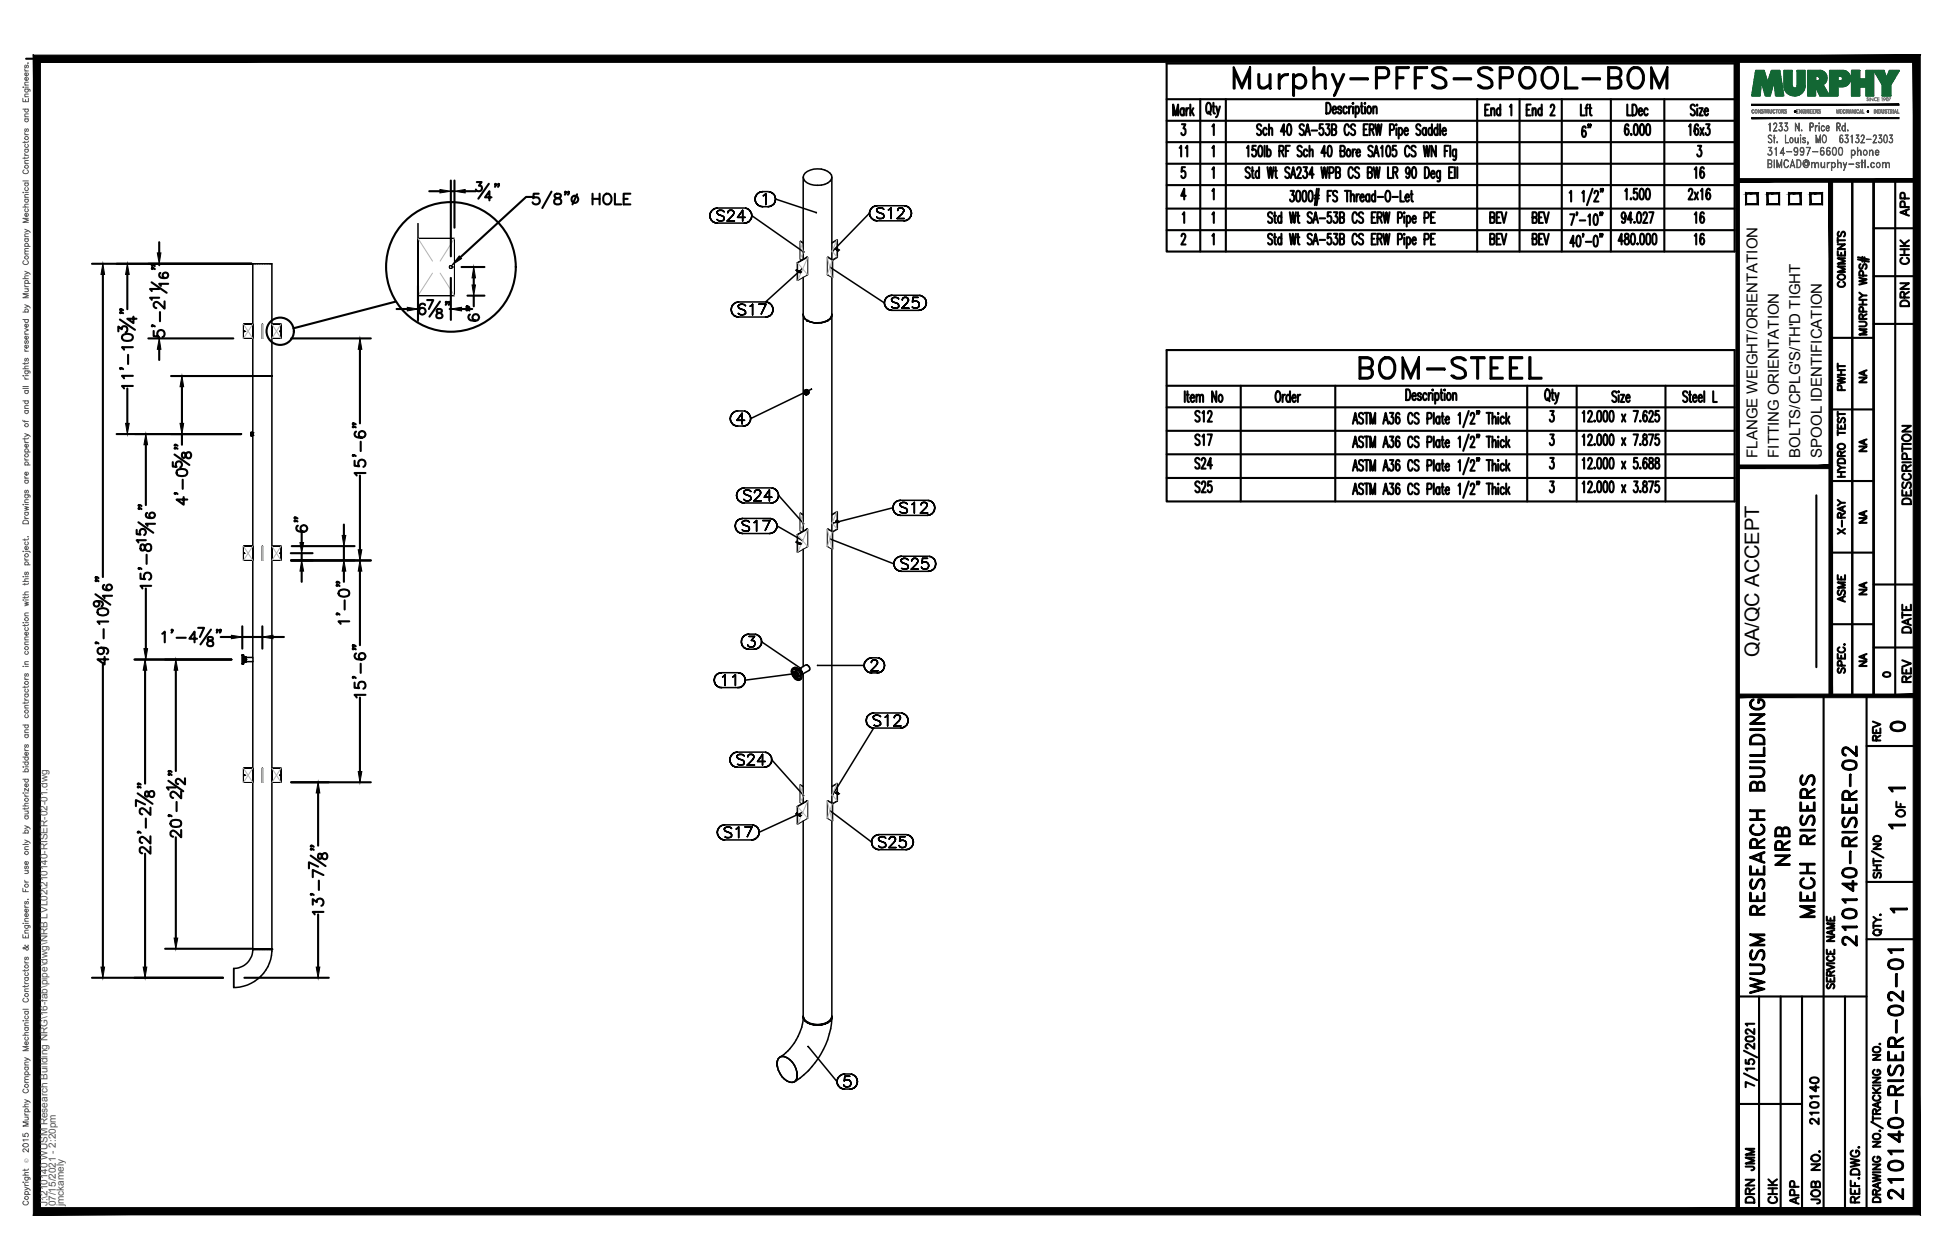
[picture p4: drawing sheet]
<svg xmlns="http://www.w3.org/2000/svg" width="432mm" height="279mm" viewBox="0 0 432 279" stroke-linecap="round" stroke-linejoin="round" font-family="sans-serif">
<defs><g id="words">
<text font-size="10.6" x="272.3" y="22.6">Murphy-PFFS-SPOOL-BOM</text>
<text font-size="8.8" x="300.2" y="85.4">BOM-STEEL</text>
<text font-size="7.1" x="116.8" y="47.3">5/8&quot; HOLE</text>
<g font-size="6.6">
<text x="397.6" y="193" transform="rotate(-90 397.6 193)">NRB</text>
<text x="403.2" y="204.6" transform="rotate(-90 403.2 204.6)">MECH RISERS</text>
<text x="412.4" y="211" transform="rotate(-90 412.4 211)">210140-RISER-02</text>
<text x="391.9" y="221.5" transform="rotate(-90 391.9 221.5)">WUSM RESEARCH BUILDING</text>
<text x="422.6" y="267.1" transform="rotate(-90 422.6 267.1)">210140-RISER-02-01</text>
</g>
<g font-size="5.3">
<text x="374.3" y="40.6">16</text>
<text x="378.5" y="50.8" transform="rotate(-90 378.5 50.8)">16</text>
<text x="378.5" y="55.4" transform="rotate(-90 378.5 55.4)">16</text>
<text x="417.7" y="163.3">0</text>
<text x="389.8" y="260.7" transform="rotate(-90 389.8 260.7)">JMM</text>
<text x="389.8" y="267.8" transform="rotate(-90 389.8 267.8)">DRN</text>
<text x="399.7" y="268.1" transform="rotate(-90 399.7 268.1)">APP</text>
</g>
<g font-size="4.9">
<text x="264.2" y="36" transform="rotate(-90 264.2 36)">11</text>
<text x="353.5" y="31.8" transform="rotate(-90 353.5 31.8)">6&quot;</text>
<text x="424" y="49" transform="rotate(-90 424 49)">APP</text>
<text x="424" y="59.6" transform="rotate(-90 424 59.6)">CHK</text>
<text x="409.9" y="64.9" transform="rotate(-90 409.9 64.9)">COMMENTS</text>
<text x="424" y="69.1" transform="rotate(-90 424 69.1)">DRN</text>
<text x="409.9" y="87.8" transform="rotate(-90 409.9 87.8)">PWHT</text>
<text x="424.4" y="112.9" transform="rotate(-90 424.4 112.9)">DESCRIPTION</text>
<text x="409.9" y="119.6" transform="rotate(-90 409.9 119.6)">X-RAY</text>
<text x="409.9" y="134.8" transform="rotate(-90 409.9 134.8)">ASME</text>
<text x="424.4" y="141.5" transform="rotate(-90 424.4 141.5)">DATE</text>
<text x="424.4" y="152.4" transform="rotate(-90 424.4 152.4)">REV</text>
<text x="417.7" y="165.5" transform="rotate(-90 417.7 165.5)">REV</text>
<text x="423" y="182.4" transform="rotate(-90 423 182.4)">OF</text>
<text x="403.9" y="250.5" transform="rotate(-90 403.9 250.5)">210140</text>
<text x="394.8" y="268.1" transform="rotate(-90 394.8 268.1)">CHK</text>
<text x="404.3" y="268.1" transform="rotate(-90 404.3 268.1)">JOB NO.</text>
</g>
<g font-size="4.4">
<text x="414.5" y="86.1" transform="rotate(-90 414.5 86.1)">NA</text>
<text x="414.5" y="101.2" transform="rotate(-90 414.5 101.2)">NA</text>
<text x="414.5" y="117.1" transform="rotate(-90 414.5 117.1)">NA</text>
<text x="414.5" y="133" transform="rotate(-90 414.5 133)">NA</text>
<text x="389.9" y="145.7" transform="rotate(-90 389.9 145.7)">QA/QC ACCEPT</text>
<text x="414.5" y="148.9" transform="rotate(-90 414.5 148.9)">NA</text>
</g>
<text font-size="4" x="416.3" y="151.3">0</text>
<g font-size="3.5">
<text x="417.3" y="176.7">1</text>
<text x="417.3" y="184.9">1</text>
<text x="417.7" y="203.6">1</text>
</g>
<g font-size="3.3">
<text x="389.5" y="101.5" transform="rotate(-90 389.5 101.5)">FLANGE WEIGHT/ORIENTATION</text>
<text x="394.3" y="101.5" transform="rotate(-90 394.3 101.5)">FITTING ORIENTATION</text>
<text x="399.1" y="101.5" transform="rotate(-90 399.1 101.5)">BOLTS/CPLG'S/TH'D TIGHT</text>
<text x="403.8" y="101.5" transform="rotate(-90 403.8 101.5)">SPOOL IDENTIFICATION</text>
</g>
<g font-size="2.2" fill="#545454">
<text x="10.5" y="267.5" transform="rotate(-90 10.5 267.5)">J:\210140 WUSM Research Building NRG\16-fab\pipe\dwg\NRB LVL02\210140-RISER-02-01.dwg</text>
<text x="12.4" y="267.5" transform="rotate(-90 12.4 267.5)">07/15/2021 - 2:20pm</text>
<text x="14.1" y="267.4" transform="rotate(-90 14.1 267.4)">jmckamely</text>
</g>
<text font-size="1.3" fill="#545454" x="6.3" y="257.9" transform="rotate(-90 6.3 257.9)">Ó</text>
</g></defs>
<!-- layer: HP-CWS-PIPE -->
<g fill="none" stroke="#000" stroke-width=".34">
<path d="M178 39.3v18.2M184.4 39.3a2.74 2.74 0 0 1-3.2 1.8 2.74 2.74 0 0 1-3.2-1.8 2.85 2.85 0 0 1 3.2-1.8 3.6 3.6 0 0 1 3.1 1.3l.1 18.7M157.3 47.8l.1 .5-.1-.5M157.4 47.3l-.1 .5 .1-.5M157.4 48.3l.3 .5-.3-.5M157.7 46.8l-.3 .5 .3-.5M157.7 48.8l.4 .4-.4-.4M158.1 46.5l-.4 .3 .4-.3M158.1 49.2l.4 .2-.4-.2M158.5 46.2l-.4 .3 .4-.3M158.5 49.4l.5 .1-.5-.1M158.9 47v.2v-.2"/>
<path d="M158.9 47.2l.2 .2-.2-.2M159 46.1l-.5 .1 .5-.1M159 49.5h6M159 46.1h6M159.1 47.4l.1 .1-.1-.1M159.2 46.7l-.3 .3 .3-.3M159.2 48.9l-.3-.2 .3 .2M159.2 47.5l.2 .2-.2-.2M159.4 47.7l.7 .2-.7-.2M159.5 46.6l-.3 .1 .3-.1M159.5 49l-.3-.1 .3 .1M160 46.6h-.5h.5"/>
<path d="M160 49h-.5h.5M160.1 47.9l.2 .1-.2-.1M160.3 46.7l-.3-.1 .3 .1M160.3 48.9l-.3 .1 .3-.1M160.3 48l.1 .1-.1-.1M160.4 48.1l.1 .2-.1-.2M160.5 47l-.2-.3 .2 .3M160.5 48.7l-.2 .2 .2-.2M160.5 48.3v.4v-.4M161.2 49h1.6h-1.6M161.3 47.2v-.1v.1M161.3 47.1l.1-.3-.1 .3"/>
<path d="M161.4 46.8l.1-.1-.1 .1M161.5 46.7l.3-.1-.3 .1M161.8 46.6h.4h-.4M162.2 46.6l.3 .1-.3-.1M162.3 47.9l-1.1 1.1 1.1-1.1M162.5 46.7l.1 .1-.1-.1M162.6 47.5l-.3 .4 .3-.4M162.6 46.8l.1 .3-.1-.3M162.7 47.1l-.1 .4zM163.5 48.2h1.7h-1.7M164.6 46.6l-1.1 1.6 1.1-1.6M164.6 46.6v2.4v-2.4"/>
<path d="M165 49.5l.5-.1-.5 .1M165.5 46.2l-.5-.1 .5 .1M165.5 49.4l.5-.2-.5 .2M166 46.5l-.5-.3 .5 .3M166 49.2l.3-.4-.3 .4M166.3 46.8l-.3-.3 .3 .3M166.3 48.8l.3-.5-.3 .5M166.6 47.3l-.3-.5 .3 .5M166.6 48.3l.1-.5-.1 .5M166.7 47.8l-.1-.5 .1 .5M166.7 47.8l11.4 8.1M167.4 44.1l.1 .6-.1-.6"/>
<path d="M167.5 43.6l-.1 .5 .1-.5M167.5 44.7l.2 .5-.2-.5M167.7 43.2l-.2 .4 .2-.4M167.7 45.2l.3 .3-.3-.3M168 42.8l-.3 .4 .3-.4M168 45.5l.5 .2-.5-.2M168.5 42.6l-.5 .2 .5-.2M168.5 45.7l.6 .1-.6-.1M169.1 42.5l-.6 .1 .6-.1M169.1 45.8h1.2M169.1 42.5h1.2M169.2 43.4l.2-.1-.2 .1"/>
<path d="M169.4 43.3l.3-.3-.3 .3M169.7 43v2.4v-2.4M170.3 45.8l.5-.1-.5 .1M170.8 42.6l-.5-.1 .5 .1M170.8 45.7l.4-.2-.4 .2M171.2 42.8l-.4-.2 .4 .2M171.2 45.5l.4-.3-.4 .3M171.6 43.2l-.4-.4 .4 .4M171.6 45.2l.2-.5-.2 .5M171.8 43.6l-.2-.4 .2 .4M171.8 44.7l.1-.6-.1 .6M171.9 44.1l-.1-.5 .1 .5 9.1 3"/>
<path d="M177.8 59.6l-8.1 7.4h-6M178.2 55.9h.1M184.1 59.3l11.9 7.9M192.7 47.3l.1 .5-.1-.5M192.7 47.3l-8.1 8.4M192.8 46.8l-.1 .5 .1-.5M192.8 47.8l.3 .4-.3-.4M193.1 46.3l-.3 .5 .3-.5M193.1 48.2l.3 .4-.3-.4M193.4 45.9l-.3 .4 .3-.4M193.4 48.6l.5 .3-.5-.3M193.9 45.7l-.5 .2 .5-.2"/>
<path d="M193.9 48.9l.5 .1-.5-.1M194.3 46.4v.3v-.3M194.3 46.7l.1 .2-.1-.2M194.4 45.6l-.5 .1 .5-.1M194.4 46.9l.1 .1-.1-.1M194.4 49h5.9M194.4 45.6h5.9M194.5 46.2l-.2 .2 .2-.2M194.5 48.4l-.2-.3 .2 .3M194.5 47l.3 .1-.3-.1M194.8 47.1l.7 .3-.7-.3M194.9 46.1l-.4 .1 .4-.1"/>
<path d="M194.9 48.5l-.4-.1 .4 .1M195.4 46.1h-.5h.5M195.4 48.5h-.5h.5M195.5 47.4h.2h-.2M195.7 46.2l-.3-.1 .3 .1M195.7 48.4l-.3 .1 .3-.1M195.7 47.4l.1 .2-.1-.2M195.8 47.6l.1 .2-.1-.2M195.9 46.4l-.2-.2 .2 .2M195.9 48.1l-.2 .3 .2-.3M195.9 47.8v.3v-.3M196.9 46.6l.3-.2-.3 .2"/>
<path d="M197.2 46.4l.3-.3-.3 .3M197.5 46.1v2.4v-2.4M198.9 48.5h1.5h-1.5M199 46.7v-.1v.1M199 46.6l.1-.3-.1 .3M199.1 46.3l.1-.1-.1 .1M199.2 46.2l.2-.1-.2 .1M199.4 46.1h.5h-.5M199.9 46.1l.2 .1-.2-.1M200 47.4l-1.1 1.1 1.1-1.1M200.1 46.2l.1 .1-.1-.1M200.2 47l-.2 .4 .2-.4"/>
<path d="M200.2 46.3l.1 .3-.1-.3M200.3 46.6l-.1 .4zM200.3 49l.6-.1-.6 .1M200.9 45.7l-.6-.1 .6 .1M200.9 48.9l.5-.3-.5 .3M201.4 45.9l-.5-.2 .5 .2M201.4 48.6l.3-.4-.3 .4M201.7 46.3l-.3-.4 .3 .4M201.7 48.2l.3-.4-.3 .4M202 46.8l-.3-.5 .3 .5M202 47.8v-.5v.5M202 47.3v-.5v.5"/>
<path d="M162.1 68.7l.1 .5-.1-.5M162.2 68.1l-.1 .6 .1-.6M162.2 69.2l.2 .4-.2-.4M162.4 67.7l-.2 .4 .2-.4M162.4 69.6l.4 .4-.4-.4M162.8 67.3l-.4 .4 .4-.4M162.8 70l.4 .2-.4-.2M163.2 67l-.4 .3 .4-.3M163.2 70.2l.5 .1-.5-.1M163.6 67.8v.2v-.2M163.6 68l.2 .2-.2-.2M163.7 67h-.5h.5"/>
<path d="M163.7 70.3h6M163.8 68.2l.1 .2-.1-.2M163.9 67.5l-.3 .3 .3-.3M163.9 69.7l-.3-.2 .3 .2M163.9 68.4l.2 .1-.2-.1M164.1 68.5l.7 .2-.7-.2M164.2 67.5h-.3h.3M164.2 69.8l-.3-.1 .3 .1M164.7 67.5h-.5h.5M164.7 69.8h-.5h.5M164.8 68.7l.2 .1-.2-.1M165 67.5h-.3h.3"/>
<path d="M165 69.7l-.3 .1 .3-.1M165 68.8l.1 .1-.1-.1M165.1 68.9l.2 .3-.2-.3M165.3 67.8l-.3-.3 .3 .3M165.3 69.5l-.3 .2 .3-.2M165.3 69.2v.3v-.3M166.3 67.9l.2-.1-.2 .1M166.5 67.8l.3-.3-.3 .3M166.8 67.5v2.3v-2.3M168.2 67.5h1.6h-1.6M169.7 70.3l.5-.1-.5 .1M169.8 67.5l-1.2 2.3 1.2-2.3"/>
<path d="M170.2 67h-.5h.5M170.2 70.2l.5-.2-.5 .2M170.7 67.3l-.5-.3 .5 .3M170.7 70l.4-.4-.4 .4M171.1 67.7l-.4-.4 .4 .4M171.1 69.6l.2-.4-.2 .4M171.3 68.1l-.2-.4 .2 .4M171.3 69.2l.1-.5-.1 .5M171.4 68.7l-.1-.6 .1 .6M178 69.8v47.9M178 69.8l.5 .9-.4-.4zM178 61.5v8.3"/>
<path d="M178.5 70.7l.5 .4-.5-.4M178.8 71.1h.1M179 71.1l1.4 .5zM179 71.1l-.2 .1M183.5 71.1h.1M183.5 71.1l-1.4 .5h-.9M183.5 71.1l-1.4 .4-.9 .1M183.5 71.1a5.1 5.1 0 0 1-3.1 .5h.8M184 70.7l-.5 .4M184.3 70.3l-.8 .8M184.3 70.2l-.3 .5M184.4 69.8v47.9"/>
<path d="M184.4 69.6l-.1 .7M184.4 61.5v8.3M184.4 69.8l-.1 .5M196 67.2l.1 .5-.1-.5M196.1 66.6l-.1 .6 .1-.6M196.1 67.7l.3 .4-.3-.4M196.4 66.2l-.3 .4 .3-.4M196.4 68.1l.3 .4-.3-.4M196.7 65.8l-.3 .4 .3-.4M196.7 68.5l.5 .2-.5-.2M197.2 65.6l-.5 .2 .5-.2M197.2 68.7l.5 .1-.5-.1"/>
<path d="M197.6 66.3v.2v-.2M197.6 66.5l.1 .2-.1-.2M197.7 65.5l-.5 .1 .5-.1M197.7 66.7l.2 .2-.2-.2M197.7 68.8h6M197.7 65.5h6M197.9 66.1l-.3 .2 .3-.2M197.9 68.2l-.3-.2 .3 .2M197.9 66.9l.2 .1-.2-.1M198.1 67l.6 .2-.6-.2M198.2 65.9l-.3 .2 .3-.2M198.2 68.4l-.3-.2 .3 .2"/>
<path d="M198.7 65.9h-.5h.5M198.7 68.4h-.5h.5M198.7 67.2l.3 .1-.3-.1M199 66.1l-.3-.2 .3 .2M199 68.2l-.3 .2 .3-.2M199 67.3l.1 .1-.1-.1M199.1 67.4l.1 .3-.1-.3M199.2 66.3l-.2-.2 .2 .2M199.2 68l-.2 .2 .2-.2M199.2 67.7v.3v-.3M199.9 68.4h1.6h-1.6M200 66.5v-.1v.1"/>
<path d="M200 66.4l.1-.2-.1 .2M200.1 66.2l.1-.1-.1 .1M200.2 66.1l.3-.2-.3 .2M200.5 65.9h.4h-.4M200.9 65.9l.3 .2-.3-.2M201 67.2l-1.1 1.2 1.1-1.2M201.2 66.1v.1v-.1M201.2 66.9l-.2 .3 .2-.3M201.2 66.2l.2 .2-.2-.2M201.4 66.4l-.2 .5zM202.3 68.1l-.1-.2 .1 .2M202.3 67l.1-.1-.1 .1"/>
<path d="M202.4 65.9l-.1 1.1 .1-1.1M202.4 68.2l-.1-.1 .1 .1M202.4 66.9l.3-.2-.3 .2M202.7 68.4l-.3-.2 .3 .2M202.7 66.7h.4h-.4M203.1 68.4h-.4h.4M203.1 66.7l.3 .2-.3-.2M203.4 68.2l-.3 .2 .3-.2M203.4 66.9l.3 .2-.3-.2M203.5 65.9h-1.1h1.1M203.7 68l-.3 .2 .3-.2M203.7 67.1v.3v-.3"/>
<path d="M203.7 68.8l.5-.1-.5 .1M203.7 67.7v.3v-.3M203.7 67.4v.3v-.3M204.2 65.6l-.5-.1 .5 .1M204.2 68.7l.4-.2-.4 .2M204.6 65.8l-.4-.2 .4 .2M204.6 68.5l.4-.4-.4 .4M205 66.2l-.4-.4 .4 .4M205 68.1l.3-.4-.3 .4M205.3 66.6l-.3-.4 .3 .4M205.3 67.7v-.5v.5M205.3 67.2v-.6v.6"/>
<path d="M55.7 95.9v.7M55.7 95.9v.1zM55.7 96h.1M55.7 96.1h.1M55.7 96.2h.1M55.7 96.3h.1M55.7 96.4h.1M55.7 96.5h.1M55.7 96v.6l.3-.1M55.7 96.6h.1M55.8 96.5v-.6h-.1v.7M55.8 95.9h.1"/>
<path d="M55.8 96h.1M55.8 96.1h.1M55.8 96.2h.1M55.8 96.3h.1M55.8 96.4h.1M55.8 96.5h.1M55.8 96.6h.1M55.9 83.3h4.3M56 95.9l-.3 .1M56.1 83.4h.2zM56.1 83.3h.2h-.2M56.1 83.3l-.1 .1"/>
<path d="M56.1 83.3h.1M56.3 83.4h.4h-.4M56.7 83.3h-.4h.4M56.7 83.4h.4h-.4M57.1 83.3h-.4h.4M57.1 83.4h.5h-.5M57.6 83.3h-.5h.5M57.6 83.4h.6h-.6M58.2 83.3h-.6h.6M58.2 83.3h.5h-.5M58.2 83.4h.5M58.2 83.3h1.8"/>
<path d="M58.7 83.4h.5h-.5M58.7 83.3h1.5M59.2 83.4h.5h-.5M59.7 83.4h.3h-.3M60 83.4h.1M60 83.4h.2h-.2M60.2 83.4h-4.3M161.9 92.8l.1 .5-.1-.5M162 92.3l-.1 .5 .1-.5M162 93.3l.2 .5-.2-.5M162.2 91.8l-.2 .5 .2-.5M162.2 93.8l.3 .4-.3-.4"/>
<path d="M162.5 91.5l-.3 .3 .3-.3M162.5 94.2l.5 .2-.5-.2M163 91.2l-.5 .3 .5-.3M163 94.4l.5 .1-.5-.1M163.4 93.2h1.6h-1.6M163.5 91.1l-.5 .1 .5-.1M163.5 94.5h1.2M163.5 91.1h1.2M164.5 91.6l-1.1 1.6 1.1-1.6M164.5 91.6v2.4v-2.4M164.7 94.5l.6-.1-.6 .1M165.3 91.2l-.6-.1 .6 .1"/>
<path d="M165.3 94.4l.4-.2-.4 .2M165.7 91.5l-.4-.3 .4 .3M165.7 94.2l.4-.4-.4 .4M166.1 91.8l-.4-.3 .4 .3M166.1 93.8l.2-.5-.2 .5M166.3 92.3l-.2-.5 .2 .5M166.3 93.3l.1-.5-.1 .5M178.3 86.7v.5M178.3 87.1l.1 .2zM178.3 87.2l.2 .2M178.4 86.6l.2 .6M178.4 86.6l-.1 .1"/>
<path d="M178.5 86.6l-.3 .3 .1 .2v-.4M178.5 87.4l-.1-.1 .4 .2M178.5 86.6v.4l.3 .4M178.5 86.6l.3 .5M178.5 86.6h-.2M178.5 87.4h.4M178.5 86.6l.2 .2M178.6 86.5h-.1M178.6 86.5l.2 .1M178.6 86.5h.1M178.7 87.3l.2 .1M178.7 86.8l.2 .4-.1 .3"/>
<path d="M178.7 86.9l.2 .3M178.8 86.5l.3 .5v.3M178.8 86.4l.4 .3 .2 .3-.2 .2M178.9 87.2v.2M178.9 87.4h-.1M178.9 87.4l-.1 .1M178.9 86.7l.2 .6M179.1 87.4h-.1M179.1 87.3h.1M179.1 87.3v.1M179.9 86.3l-13.5 6.5-.1-.5 .1 .5M163 116.6l.1 .5-.1-.5"/>
<path d="M163.1 116.1l-.1 .5 .1-.5M163.1 117.1l.2 .5-.2-.5M163.3 115.6l-.2 .5 .2-.5M163.3 117.6l.3 .4-.3-.4M163.3 109.8l.1 .6-.1-.6M163.4 109.3l-.1 .5 .1-.5M163.4 110.4l.2 .5-.2-.5M163.6 108.9l-.2 .4 .2-.4M163.6 110.9l.4 .3-.4-.3M163.6 115.3l-.3 .3 .3-.3M163.6 118l.5 .2-.5-.2M164 108.5l-.4 .4 .4-.4"/>
<path d="M164 111.2l.5 .2-.5-.2M164.1 115l-.5 .3 .5-.3M164.1 118.2l.5 .1-.5-.1M164.5 108.3l-.5 .2 .5-.2M164.5 111.4l.5 .1-.5-.1M164.5 115.8v.2v-.2M164.5 116l.2 .2-.2-.2M164.6 115h-.5h.5M164.6 118.3h6M164.6 115h6M164.7 116.2v.2v-.2M164.7 115.6l-.2 .2 .2-.2"/>
<path d="M164.7 117.7l-.2-.2 .2 .2M164.7 116.4h.3h-.3M164.9 109v.2v-.2M164.9 109.2l.1 .3-.1-.3M165 108.2l-.5 .1 .5-.1M165 111.5h5.9M165 108.2h5.9M165 116.4l.7 .3-.7-.3M165 109.5l.1 .1-.1-.1M165.1 115.4l-.4 .2 .4-.2M165.1 117.8l-.4-.1 .4 .1M165.1 108.8l-.2 .2 .2-.2"/>
<path d="M165.1 110.9l-.2-.2 .2 .2M165.1 109.6l.2 .1-.2-.1M165.3 109.7l.7 .2-.7-.2M165.4 108.7l-.3 .1 .3-.1M165.4 111.1l-.3-.2 .3 .2M165.6 115.4h-.5h.5M165.6 117.8h-.5h.5M165.7 116.7l.2 .1-.2-.1M165.9 115.6l-.3-.2 .3 .2M165.9 117.7l-.3 .1 .3-.1M165.9 116.8l.1 .1-.1-.1M165.9 108.7h-.5h.5"/>
<path d="M165.9 111.1h-.5h.5M166 116.9l.1 .2-.1-.2M166 109.9l.2 .1-.2-.1M166.1 115.8l-.2-.2 .2 .2M166.1 117.5l-.2 .2 .2-.2M166.1 117.1v.4v-.4M166.2 108.8l-.3-.1 .3 .1M166.2 110.9l-.3 .2 .3-.2M166.2 110l.2 .1-.2-.1M166.4 110.1v.2v-.2M166.4 109l-.2-.2 .2 .2M166.4 110.7l-.2 .2 .2-.2"/>
<path d="M166.4 110.3v.4v-.4M167.1 111.1h1.6h-1.6M167.2 115.9l.2-.1-.2 .1M167.2 109.2v-.1v.1M167.2 109.1l.2-.2-.2 .2M167.4 115.8l.3-.4-.3 .4M167.4 108.9l.1-.1-.1 .1M167.5 108.8l.2-.1-.2 .1M167.7 115.4v2.4v-2.4M167.7 108.7h.5h-.5M168.2 108.7l.2 .1-.2-.1M168.3 109.9l-1.2 1.2 1.2-1.2"/>
<path d="M168.4 108.8l.1 .1-.1-.1M168.5 109.6l-.2 .3 .2-.3M168.5 108.9l.1 .2-.1-.2M168.6 109.1l-.1 .5zM169.1 115.4h1.6h-1.6M169.4 110.3h1.7h-1.7M170.5 108.7l-1.1 1.6 1.1-1.6M170.5 108.7v2.4v-2.4M170.6 118.3l.5-.1-.5 .1M170.7 115.4l-1.2 2.4 1.2-2.4M170.9 111.5l.5-.1-.5 .1M171.1 115h-.5h.5"/>
<path d="M171.1 118.2l.5-.2-.5 .2M171.4 108.3l-.5-.1 .5 .1M171.4 111.4l.5-.2-.5 .2M171.6 115.3l-.5-.3 .5 .3M171.6 118l.3-.4-.3 .4M171.9 115.6l-.3-.3 .3 .3M171.9 117.6l.3-.5-.3 .5M171.9 108.5l-.5-.2 .5 .2M171.9 111.2l.3-.3-.3 .3M172.2 116.1l-.3-.5 .3 .5M172.2 117.1v-.5v.5M172.2 116.6v-.5v.5l5.6 3.2"/>
<path d="M172.2 108.9l-.3-.4 .3 .4M172.2 110.9l.3-.5-.3 .5M172.5 109.3l-.3-.4 .3 .4M172.5 110.4l.1-.6-.1 .6M172.6 109.8l-.1-.5 .1 .5 5.6 6.3M184.1 119.5l14 5.5M197.9 112.6l.1 .5-.1-.5M197.9 112.6l-13.3 3.4M198 112.1l-.1 .5 .1-.5M198 113.1l.2 .5-.2-.5M198.2 111.6l-.2 .5 .2-.5M198.2 113.6l.4 .3-.4-.3"/>
<path d="M198.6 111.2l-.4 .4 .4-.4M198.6 113.9l.5 .3-.5-.3M199.1 111l-.5 .2 .5-.2M199.1 114.2l.5 .1-.5-.1M199.5 111.7v.3v-.3M199.5 112l.1 .2-.1-.2M199.6 110.9l-.5 .1 .5-.1M199.6 114.3h6M199.6 110.9h6M199.6 112.2l.2 .1-.2-.1M199.8 111.5l-.3 .2 .3-.2M199.8 113.7l-.3-.3 .3 .3"/>
<path d="M199.8 112.3l.2 .1-.2-.1M200 112.4l.6 .2-.6-.2M200.1 111.4l-.3 .1 .3-.1M200.1 113.8l-.3-.1 .3 .1M200.5 111.4h-.4h.4M200.5 113.8h-.4h.4M200.6 112.6l.3 .2-.3-.2M200.9 111.5l-.4-.1 .4 .1M200.9 113.7l-.4 .1 .4-.1M200.9 112.8l.1 .1-.1-.1M201 112.9l.1 .2-.1-.2M201.1 111.7l-.2-.2 .2 .2"/>
<path d="M201.1 113.4l-.2 .3 .2-.3M201.1 113.1v.3v-.3M202.1 111.9l.2-.2-.2 .2M202.3 111.7l.4-.3-.4 .3M202.7 111.4v2.4v-2.4M204 113.8h1.6h-1.6M204.2 112h.1M204.2 111.9l.1-.3-.1 .3M204.3 111.6l.1-.1-.1 .1M204.4 111.5l.2-.1-.2 .1M204.6 111.4h.4h-.4M205 111.4l.3 .1-.3-.1"/>
<path d="M205.2 112.6l-1.2 1.2 1.2-1.2M205.3 111.5l.1 .1-.1-.1M205.4 112.3l-.2 .3 .2-.3M205.4 111.6l.1 .3-.1-.3M205.5 111.9l-.1 .4zM205.6 114.3l.5-.1-.5 .1M206.1 111l-.5-.1 .5 .1M206.1 114.2l.4-.3-.4 .3M206.5 111.2l-.4-.2 .4 .2M206.5 113.9l.4-.3-.4 .3M206.9 111.6l-.4-.4 .4 .4M206.9 113.6l.2-.5-.2 .5"/>
<path d="M207.1 112.1l-.2-.5 .2 .5M207.1 113.1l.1-.5-.1 .5M207.2 112.6l-.1-.5 .1 .5M178 121.8v26M184.4 121.8v56.2M198.1 125l.1 .5-.1-.5M198.2 124.5l-.1 .5 .1-.5M198.2 125.5l.2 .5-.2-.5M198.4 124l-.2 .5 .2-.5M198.4 126l.4 .4-.4-.4M198.8 123.7l-.4 .3 .4-.3M198.8 126.4l.5 .2-.5-.2"/>
<path d="M199.3 123.4l-.5 .3 .5-.3M199.3 126.6l.5 .1-.5-.1M199.7 124.1v.3v-.3M199.7 124.4l.1 .2-.1-.2M199.8 123.3l-.5 .1 .5-.1M199.8 126.7h6M199.8 123.3h6M199.8 124.6l.2 .1-.2-.1M200 123.9l-.3 .2 .3-.2M200 126.1l-.3-.2 .3 .2M200 124.7l.2 .1-.2-.1M200.2 124.8l.7 .3-.7-.3"/>
<path d="M200.3 123.8l-.3 .1 .3-.1M200.3 126.2l-.3-.1 .3 .1M200.7 123.8h-.4h.4M200.7 126.2h-.4h.4M200.9 125.1l.2 .1-.2-.1M201.1 123.9l-.4-.1 .4 .1M201.1 126.1l-.4 .1 .4-.1M201.1 125.2l.1 .1-.1-.1M201.2 125.3l.1 .2-.1-.2M201.3 124.1l-.2-.2 .2 .2M201.3 125.9l-.2 .2 .2-.2M201.3 125.5v.4v-.4"/>
<path d="M202 126.2h1.6h-1.6M202.1 124.4v-.1v.1M202.1 124.3l.1-.2-.1 .2M202.2 124.1l.1-.2-.1 .2M202.3 123.9l.3-.1-.3 .1M202.6 123.8h.4h-.4M203 123.8l.2 .1-.2-.1M203.1 125.1l-1.1 1.1 1.1-1.1M203.2 123.9l.2 .2-.2-.2M203.4 124.7l-.3 .4 .3-.4M203.4 124.1l.1 .2-.1-.2M203.5 124.3l-.1 .4z"/>
<path d="M204.4 126l-.2-.2 .2 .2M204.4 124.8l.1-.1-.1 .1M204.5 123.8l-.1 1 .1-1M204.5 126.1l-.1-.1 .1 .1M204.5 124.7l.3-.1-.3 .1M204.8 126.2l-.3-.1 .3 .1M204.8 124.6h.4h-.4M205.2 126.2h-.4h.4M205.2 124.6l.3 .1-.3-.1M205.5 126.1l-.3 .1 .3-.1M205.5 124.7l.2 .3-.2-.3M205.6 123.8h-1.1h1.1"/>
<path d="M205.7 125.9l-.2 .2 .2-.2M205.7 125l.2 .3-.2-.3M205.8 126.7l.5-.1-.5 .1M205.9 125.5l-.2 .4 .2-.4M205.9 125.3v.2v-.2M206.3 123.4l-.5-.1 .5 .1M206.3 126.6l.4-.2-.4 .2M206.7 123.7l-.4-.3 .4 .3M206.7 126.4l.4-.4-.4 .4M207.1 124l-.4-.3 .4 .3M207.1 126l.2-.5-.2 .5M207.3 124.5l-.2-.5 .2 .5"/>
<path d="M207.3 125.5l.1-.5-.1 .5M207.4 125l-.1-.5 .1 .5M53.7 145.2v2M53.7 147.2h.3M54 145.2v2v-2h-.3v2M54 147.2h.1M54.4 145.7v.1M54.4 146.2v-.1v.1M54.4 146.1v-.1v.1M54.4 146h.1M54.4 145.9h.1M54.4 145.8h.1"/>
<path d="M54.4 146.7h.1M54.4 146.5v.2zM54.4 146.5v.1zM54.4 146.5h.1M54.4 146.4v-.2v.2M54.4 145.7h.1M54.4 145.8v.9M54.5 146.2v-.1v.1M54.5 146.1v-.1v.1M54.5 146h.1M54.5 145.9h.1M54.5 145.8h.1"/>
<path d="M54.5 146.7h.1M54.5 146.5v.2zM54.5 146.5v.1zM54.5 146.5h.1M54.5 146.4v-.2v.2M54.5 145.8v.9M54.5 146.7h1.5M54.5 146.7v-.9h1.5v.9M54.5 145.7v1M56 145.8v-87.3h4.3v151.9h-4.3v-63.7M158.3 150.8l.1 .5-.1-.5M158.4 150.3l-.1 .5 .1-.5"/>
<path d="M158.4 151.3l.2 .5-.2-.5M158.6 149.8l-.2 .5 .2-.5M158.6 151.8l.4 .4-.4-.4M159 149.5l-.4 .3 .4-.3M159 152.2l.5 .2-.5-.2M159.5 149.3l-.5 .2 .5-.2M159.5 152.4l.5 .1-.5-.1M160 149.2l-.5 .1 .5-.1M160 152.5h3.5M160 149.2h3.5M160.2 150.1l.2-.1-.2 .1M160.4 150l.3-.4-.3 .4"/>
<path d="M160.7 149.6v2.4v-2.4M162.4 150.1l.3-.1-.3 .1M162.7 150l.3-.4-.3 .4M163 149.6v2.4v-2.4M163.5 152.5l.6-.1-.6 .1M164.1 149.3l-.6-.1 .6 .1M164.1 152.4l.4-.2-.4 .2M164.3 142.3l.1 .5-.1-.5M164.4 141.8l-.1 .5 .1-.5M164.4 142.8l.2 .5-.2-.5M164.5 149.5l-.4-.2 .4 .2M164.5 152.2l.4-.4-.4 .4"/>
<path d="M164.6 141.3l-.2 .5 .2-.5M164.6 143.3l.4 .4-.4-.4M164.9 149.8l-.4-.3 .4 .3M164.9 151.8l.2-.5-.2 .5M165 141l-.4 .3 .4-.3M165 143.7l.5 .2-.5-.2M165.1 150.3l-.2-.5 .2 .5M165.1 151.3l.1-.5-.1 .5M165.2 150.8l-.1-.5 .1 .5M165.5 140.7l-.5 .3 .5-.3M165.5 143.9l.5 .1-.5-.1M165.8 143l.2 .4z"/>
<path d="M166 140.6l-.5 .1 .5-.1M166 144h1.2M166 140.6h1.2M166 141.1h1.2h-1.2M166 143.4l.7 .1zM166.6 142h.3h-.3M166.9 142l.2 .1-.2-.1M167 143.4l-.3 .1 .3-.1M167.1 142.1l.1 .1-.1-.1M167.2 144l.5-.1-.5 .1M167.2 141.1l-.6 .9 .6-.9M167.2 143.2l-.2 .2 .2-.2"/>
<path d="M167.2 142.2l.2 .4-.2-.4M167.4 142.6l-.2 .6zM167.7 140.7l-.5-.1 .5 .1M167.7 143.9l.4-.2-.4 .2M168.1 141l-.4-.3 .4 .3M168.1 143.7l.4-.4-.4 .4M168.5 141.3l-.4-.3 .4 .3M168.5 143.3l.3-.5-.3 .5M168.8 141.8l-.3-.5 .3 .5M168.8 142.8v-.5v.5M168.8 142.3v-.5v.5l8.9 6M175.6 148.4a1.12 1.12 0 0 1 1.9 .5 1.16 1.16 0 0 1-.5 2 1.95 1.95 0 0 1-1.4-2.5z"/>
<path d="M175.8 148.2a1.8 1.8 0 0 1 1.6 2.5l-.2 .1M176.3 148.9a.89 .89 0 0 0 .6 1.1M176.5 148.9h-.3a.75 .75 0 0 0 .3 1.2M176.8 149.3h.1M176.8 149.3l-11.6 1.5M177.2 148.4h.1M177.2 148.3v.2M177.3 148.4h-.2l1.5-1a.83 .83 0 0 1 .8 1.3l-1.7 .8v-.5M177.3 148.4h-.1h.1M177.3 148.4l.4 .6zM177.3 148.4l.4 .6M177.3 148.3v.1"/>
<path d="M177.7 149.2v.3M177.8 149.3h.1M178 149.4v28.6M181.3 147.6h10.2M191.5 147.6l.1 .5-.1-.5M191.6 147l-.1 .6 .1-.6M191.6 148.1l.3 .4-.3-.4M191.9 146.6l-.3 .4 .3-.4M191.9 148.5l.4 .4-.4-.4M192 159.8l.1 .5-.1-.5M192.1 159.2l-.1 .6 .1-.6M192.3 146.2l-.4 .4 .4-.4"/>
<path d="M192.3 148.9l.4 .2-.4-.2M192.3 158.8l-.2 .4 .2-.4M192.7 158.4l-.4 .4 .4-.4M192.7 146l-.4 .2 .4-.2M192.7 149.1l.5 .1-.5-.1M193 148.7h1.6h-1.6M193.2 146.9v-.1v.1M193.2 146.8v-.2v.2M193.2 158.2l-.5 .2 .5-.2M193.2 145.9l-.5 .1 .5-.1M193.2 146.6l.2-.1-.2 .1M193.2 149.2h1.2"/>
<path d="M193.2 145.9h1.2M193.4 146.5l.2-.1-.2 .1M193.6 146.4h.4h-.4M193.6 158.9v.3v-.3M193.6 159.2l.1 .2-.1-.2M193.7 158.1l-.5 .1 .5-.1M193.7 158.1h5.9M193.7 159.4l.1 .1-.1-.1M193.8 158.7l-.2 .2 .2-.2M193.8 159.5l.2 .1-.2-.1M194 146.4l.3 .1-.3-.1M194 159.6l.7 .2-.7-.2"/>
<path d="M194.2 147.6l-1.2 1.1 1.2-1.1M194.2 158.6l-.4 .1 .4-.1M194.3 146.5l.1 .1-.1-.1M194.4 147.3l-.2 .3 .2-.3M194.4 146.6l.1 .2-.1-.2M194.4 149.2l.5-.1-.5 .1M194.5 147.1l-.1 .2 .1-.2M194.5 146.8v.3v-.3M194.6 158.6h-.4h.4M194.7 159.8l.2 .1-.2-.1M194.9 146l-.5-.1 .5 .1M194.9 149.1l.5-.2-.5 .2"/>
<path d="M194.9 158.7l-.3-.1 .3 .1M194.9 159.9l.2 .1-.2-.1M195.2 158.9l-.3-.2 .3 .2M195.4 146.2l-.5-.2 .5 .2M195.4 148.9l.4-.4-.4 .4M195.8 146.6l-.4-.4 .4 .4M195.8 148.5l.2-.4-.2 .4M196 147l-.2-.4 .2 .4M196 148.1l.1-.5-.1 .5M196.1 147.6l-.1-.6 .1 .6M196.2 159l.2-.1-.2 .1M196.4 158.9l.4-.3-.4 .3"/>
<path d="M196.8 158.6v2.4v-2.4M198.2 159.2v-.2v.2M198.2 159l.2-.2-.2 .2M198.4 158.8l.1-.1-.1 .1M198.5 158.7l.2-.1-.2 .1M198.7 158.6h.5h-.5M199.2 158.6l.2 .1-.2-.1M199.2 159.8l-1.1 1.2 1.1-1.2M199.4 158.7l.1 .1-.1-.1M199.5 159.5l-.3 .3 .3-.3M199.5 158.8l.1 .2-.1-.2M199.6 159l-.1 .5z"/>
<path d="M200.1 158.2l-.5-.1 .5 .1M200.6 158.4l-.5-.2 .5 .2M201 158.8l-.4-.4 .4 .4M201.2 159.2l-.2-.4 .2 .4M201.3 159.8l-.1-.6 .1 .6M161.8 168.5l.1 .5-.1-.5M161.9 168l-.1 .5 .1-.5M161.9 169l.2 .4-.2-.4M162.1 167.5l-.2 .5 .2-.5M162.1 169.4l.4 .4-.4-.4M162.5 167.1l-.4 .4 .4-.4M162.5 169.8l.4 .2-.4-.2"/>
<path d="M162.9 166.9l-.4 .2 .4-.2M162.9 170l.5 .1-.5-.1M163.4 167.6v.2v-.2M163.4 167.8l.1 .2-.1-.2M163.4 166.8l-.5 .1 .5-.1M163.4 170.1h6M163.4 166.8h6M163.5 168l.1 .2-.1-.2M163.6 167.4l-.2 .2 .2-.2M163.6 169.5l-.2-.2 .2 .2M163.6 168.2l.2 .1-.2-.1M163.8 168.3l.7 .2-.7-.2"/>
<path d="M163.9 167.3l-.3 .1 .3-.1M163.9 169.7l-.3-.2 .3 .2M164.4 167.3h-.5h.5M164.4 169.7h-.5h.5M164.5 168.5l.2 .1-.2-.1M164.7 167.4l-.3-.1 .3 .1M164.7 169.5l-.3 .2 .3-.2M164.7 168.6l.1 .1-.1-.1M164.8 168.7l.2 .3-.2-.3M165 167.6l-.3-.2 .3 .2M165 169.3l-.3 .2 .3-.2M165 169v.3v-.3"/>
<path d="M165.6 169.7h1.6h-1.6M165.8 167.8v-.1v.1M165.8 167.7v-.2v.2M165.8 167.5l.2-.1-.2 .1M166 167.4l.2-.1-.2 .1M166.2 167.3h.5h-.5M166.7 167.3l.2 .1-.2-.1M166.8 168.5l-1.2 1.2 1.2-1.2M166.9 167.4l.1 .1-.1-.1M167 168.2l-.2 .3 .2-.3M167 167.5l.1 .2-.1-.2M167.1 167.7l-.1 .5z"/>
<path d="M167.9 168.9h1.7h-1.7M169 167.3l-1.1 1.6 1.1-1.6M169 167.3v2.4v-2.4M169.4 170.1l.5-.1-.5 .1M169.9 166.9l-.5-.1 .5 .1M169.9 170l.5-.2-.5 .2M170.4 167.1l-.5-.2 .5 .2M170.4 169.8l.4-.4-.4 .4M170.8 167.5l-.4-.4 .4 .4M170.8 169.4l.2-.4-.2 .4M171 168l-.2-.5 .2 .5M171 169l.1-.5-.1 .5"/>
<path d="M171.1 168.5l-.1-.5 .1 .5 7.1 7.9M184.1 179.8l9.1 6.9M192.1 160.3l.2 .5-.2-.5M192.3 160.8l.4 .3-.4-.3M192.7 161.1l.5 .3-.5-.3M193.2 161.4h.5h-.5M193.8 160.9l-.2-.3 .2 .3M194.2 161l-.4-.1 .4 .1M194.6 161h-.4h.4M194.9 160.9l-.3 .1 .3-.1M195.1 160l.1 .3-.1-.3M195.2 160.6l-.3 .3 .3-.3"/>
<path d="M195.2 160.3v.3v-.3M198.1 161h1.6h-1.6M199.6 161.4h.5h-.5M199.6 161.4h-5.9l-9.1 14.9M200.1 161.4l.5-.3-.5 .3M200.6 161.1l.4-.3-.4 .3M201 160.8l.2-.5-.2 .5M201.2 160.3l.1-.5-.1 .5M159 184.6l.1 .5-.1-.5M159.1 184.1l-.1 .5 .1-.5M159.1 185.1l.2 .4-.2-.4M159.3 183.6l-.2 .5 .2-.5"/>
<path d="M159.3 185.5l.4 .4-.4-.4M159.7 183.2l-.4 .4 .4-.4M159.7 185.9l.4 .3-.4-.3M160.1 183l-.4 .2 .4-.2M160.1 186.2l.5 .1-.5-.1M160.6 183.7v.2v-.2M160.6 183.9l.1 .3-.1-.3M160.6 182.9l-.5 .1 .5-.1M160.6 186.3h6M160.6 182.9h6M160.7 184.2l.1 .1-.1-.1M160.8 183.5l-.2 .2 .2-.2"/>
<path d="M160.8 185.7l-.2-.3 .2 .3M160.8 184.3l.2 .1-.2-.1M161 184.4l.7 .2-.7-.2M161.1 183.4l-.3 .1 .3-.1M161.1 185.7h-.3h.3M161.6 183.4h-.5h.5M161.6 185.7h-.5h.5M161.7 184.6l.3 .1-.3-.1M162 183.5l-.4-.1 .4 .1M162 185.7h-.4h.4M162 184.7v.2v-.2M162 184.9l.2 .2-.2-.2"/>
<path d="M162.2 183.7l-.2-.2 .2 .2M162.2 185.4l-.2 .3 .2-.3M162.2 185.1v.3v-.3M163.2 183.8l.2-.1-.2 .1M163.4 183.7l.3-.3-.3 .3M163.7 183.4v2.3v-2.3M165.1 183.4h1.6h-1.6M166.6 186.3l.5-.1-.5 .1M166.7 183.4l-1.1 2.3 1.1-2.3M167.1 183l-.5-.1 .5 .1M167.1 186.2l.5-.3-.5 .3M167.6 183.2l-.5-.2 .5 .2"/>
<path d="M167.6 185.9l.4-.4-.4 .4M168 183.6l-.4-.4 .4 .4M168 185.5l.2-.4-.2 .4M168.2 184.1l-.2-.5 .2 .5M168.2 185.1l.1-.5-.1 .5M177.8 180.2l-9.5 4.4-.1-.5 .1 .5M178 182.1v43.2a2.21 2.21 0 0 0 2.4 1.8 3.7 3.7 0 0 0 3.9-1.3l.1-.5M184.4 182.1v43.2M193.2 186.7l.1 .6-.1-.6M193.3 186.2l-.1 .5 .1-.5M193.3 187.3l.2 .4-.2-.4M193.5 185.7l-.2 .5 .2-.5"/>
<path d="M193.5 187.7l.4 .4-.4-.4M193.9 185.4l-.4 .3 .4-.3M193.9 188.1l.4 .2-.4-.2M194.3 185.2l-.4 .2 .4-.2M194.3 188.3l.5 .1-.5-.1M194.8 185.9v.2v-.2M194.8 186.1l.1 .2-.1-.2M194.8 185.1l-.5 .1 .5-.1M194.8 188.4h6M194.8 185.1h6M194.9 186.3l.1 .2-.1-.2M195 185.7l-.2 .2 .2-.2"/>
<path d="M195 187.8l-.2-.2 .2 .2M195 186.5h.2h-.2M195.2 186.5l.7 .3-.7-.3M195.3 185.5l-.3 .2 .3-.2M195.3 187.9l-.3-.1 .3 .1M195.8 185.5h-.5h.5M195.8 187.9h-.5h.5M195.9 186.8l.2 .1-.2-.1M196.1 185.7l-.3-.2 .3 .2M196.1 187.8l-.3 .1 .3-.1M196.1 186.9l.1 .1-.1-.1M196.2 187l.1 .3-.1-.3"/>
<path d="M196.3 185.9l-.2-.2 .2 .2M196.3 187.6l-.2 .2 .2-.2M196.3 187.3v.3v-.3M197 187.9h1.6h-1.6M197.1 186.1v-.1v.1M197.1 186l.2-.2-.2 .2M197.3 185.8l.1-.1-.1 .1M197.4 185.7l.2-.2-.2 .2M197.6 185.5h.5h-.5M198.1 185.5l.2 .2-.2-.2M198.1 186.8l-1.1 1.1 1.1-1.1M198.3 185.7l.1 .1-.1-.1"/>
<path d="M198.4 186.5l-.3 .3 .3-.3M198.4 185.8l.1 .2-.1-.2M198.5 186l-.1 .5zM199.4 187.7l-.1-.2 .1 .2M199.4 186.5h.1h-.1M199.5 185.5l-.1 1 .1-1M199.5 187.8l-.1-.1 .1 .1M199.5 186.5l.4-.2-.4 .2M199.9 187.9l-.4-.1 .4 .1M199.9 186.3h.3h-.3M200.2 187.9h-.3h.3M200.2 186.3l.4 .2-.4-.2"/>
<path d="M200.6 187.8l-.4 .1 .4-.1M200.6 186.5l.2 .2-.2-.2M200.6 185.5h-1.1h1.1M200.8 187.6l-.2 .2 .2-.2M200.8 186.7l.1 .3-.1-.3M200.8 188.4l.5-.1-.5 .1M200.9 187.3l-.1 .3 .1-.3M200.9 187v.3v-.3M201.3 185.2l-.5-.1 .5 .1M201.3 188.3l.5-.2-.5 .2M201.8 185.4l-.5-.2 .5 .2M201.8 188.1l.3-.4-.3 .4"/>
<path d="M202.1 185.7l-.3-.3 .3 .3M202.1 187.7l.3-.4-.3 .4M202.4 186.2l-.3-.5 .3 .5M202.4 187.3l.1-.6-.1 .6M202.5 186.7l-.1-.5 .1 .5M51.8 214.7v4.3M56 210.5h2.2M56.1 210.5h.2zM56.1 210.5h.2h-.2M56.1 210.5h2.1M56.1 210.5a4.4 4.4 0 0 1-4.3 4.3v4.1a8.4 8.4 0 0 0 8.5-8.4M56.1 210.5h.1"/>
<path d="M56.3 210.5h.4h-.4M56.7 210.5h-.4h.4M56.7 210.5h.4h-.4M57.1 210.5h-.4h.4M57.1 210.5h.5h-.5M57.6 210.5h-.5h.5M57.6 210.5h.6h-.6M58.2 210.5h-.6h.6M58.2 210.5h.5h-.5M58.2 210.5h.5M58.2 210.5h1.8M58.7 210.5h.5h-.5"/>
<path d="M59.2 210.5h.5h-.5M59.7 210.5h.3h-.3M60 210.5h.2h-.2M60 210.5h.1M60.2 210.5h-1.5h1.7M60.2 210.5h.1M60.4 210.4l-1.7 .1M172.3 235.2v1.3zM172.3 236.5a4.1 4.1 0 0 0 3.3 3.5M172.5 234.7l-.2 .5M172.5 234.7a1.39 1.39 0 0 1 2-.1 4.6 4.6 0 0 1 2.1 3.1M174.7 232.9l-2.2 1.8"/>
<path d="M176.6 237.7v1.4zM176.6 239.1l-.5 .8-.5 .1M178 225.3v.1a1.65 1.65 0 0 0 1 1.4M178 225.5a11.9 11.9 0 0 1-3.3 7.5M178 225.4l.2 .6M178 225.5l.1 .5 .4 .4M178 225.5l.2 .5M178.2 226l.8 .8M178.2 226l.3 .4M178.5 226.4l1.1 .7M179 226.8l1.4 .5h.8M179 226.7l.6 .4"/>
<path d="M179.1 232.1l6.4 7.7M179.6 227l.8 .2M180.4 227.2l1.7 .1 .7-.2-.7 .1M180.4 227.2l.8 .1M182.1 227.2l-.9 .1M183.5 226.8l-.7 .3 .7-.3M183.5 226.8h.1M183.5 226.7l-1.4 .5M183.5 226.7h.1M184.4 225.4l-.1 .6-.8 .8M184.4 225.4a1.34 1.34 0 0 1-.9 1.3M184.4 225.3l-.1 .7 .1-.5"/>
<path d="M184.4 225.5a18.2 18.2 0 0 1-8.3 14.4l-.5 .1M185.5 239.8l.1 .6-.1-.6M185.6 239.3l-.1 .5 .1-.5M185.9 238.9l-.3 .4 .3-.4M186.3 238.5l-.4 .4 .4-.4M186.7 238.2l-.4 .3 .4-.3M187.1 239.7l.2-.1-.2 .1M187.2 238.2h-.5h.5M187.2 238.2h1.2M187.3 238.7l-.2 1 .2-1M187.3 239.6l.3-.2-.3 .2M187.6 239.4h.3h-.3"/>
<path d="M187.9 239.4l.4 .2-.4-.2M188.3 239.6l.2 .2-.2-.2M188.4 238.7h-1.1h1.1M188.5 239.8l.1 .3-.1-.3M188.9 238.2h-.5h.5M189.4 238.5l-.5-.3 .5 .3M189.8 238.9l-.4-.4 .4 .4M190 239.3l-.2-.4 .2 .4M190.1 239.8l-.1-.5 .1 .5M185.6 240.4l.3 .4-.3-.4M185.9 240.8l.4 .4-.4-.4M186.3 241.2l.4 .2-.4-.2"/>
<path d="M186.7 241.4l.5 .1-.5-.1M187.1 240.8l-.1-.2 .1 .2M187.2 241.5h1.2M187.3 240.9l-.2-.1 .2 .1M187.6 241l-.3-.1 .3 .1M187.9 241h-.3h.3M188.3 240.9l-.4 .1 .4-.1M188.4 241.5l.5-.1-.5 .1M188.5 240.7l-.2 .2 .2-.2M188.6 240.1l-.1 .6zM188.9 241.4l.5-.2-.5 .2M189.4 241.2l.4-.4-.4 .4"/>
<path d="M189.8 240.8l.2-.4-.2 .4M190 240.4l.1-.6-.1 .6"/>
</g>
<g fill="#000">
<circle cx="179" cy="71.1" r=".17"/>
<circle cx="55.7" cy="96" r=".17"/>
<circle cx="55.7" cy="96.5" r=".17"/>
<circle cx="56" cy="96" r=".17"/>
<circle cx="56" cy="96.5" r=".17"/>
<circle cx="54.4" cy="146.7" r=".17"/>
<circle cx="54.4" cy="146.2" r=".17"/>
<circle cx="54.5" cy="146.2" r=".17"/>
<circle cx="54.5" cy="146.7" r=".17"/>
<circle cx="177.1" cy="148.4" r=".23"/>
<circle cx="177.7" cy="149.3" r=".17"/>
<circle cx="177.7" cy="149.5" r=".23"/>
<circle cx="179" cy="226.7" r=".17"/>
</g>
<g fill="none" stroke="#000" stroke-width=".22">
<path d="M176.5 60l.2 .1M176.5 60h.1M176.6 59.8h.1M176.6 59.8l-.1 .2M176.7 58.2l2.2-1.2 .2 .1-2.3 1.2zM176.7 59.8h.1M176.7 58.2v3.9M176.8 58.3v3.9M177.3 53.5h.1l.6 .3M177.4 57.3l-.1 .1M177.4 53.5v.1M178 54l-.7-.5v3.9l.4 .2"/>
<path d="M178.9 57v.1M179.1 57.1v3.8M183.4 57.1l1.1 .6v3.9l-1.1-.7zM183.4 57.1l.1-.1 1.1 .6-.1 .1M183.5 57v.1M184.4 53.8l1.1-.7v2.1M185.3 55.3l.5 .3M185.3 55.3l.5 .3-.5-.3M185.4 55.1l.5 .3M185.4 55.1l.5 .3-.1 .2M185.5 55.4v1.6l-.9 .6v3.9M185.5 57l.2 .1-1.1 .6"/>
<path d="M185.5 53.1l.2 .1-1.3 .8M185.7 53.2v2.1M185.7 55.5v1.6M185.7 55.6h.1M185.9 55.4l-.5-.3 .5 .3-.2 .2-.5-.3 .6 .3M185.9 55.4h.1M54 75h2h-2M54 71.9h2h-2v3.1v-3.1h2v3.1v-3.1v3.1h-2zM54.3 73.5h.1M58.2 71.9h-.1v3.1h.1h-.1v-3.1h.1v3.1M60.3 71.9h2v3.1h-2zM62.2 73.5h.1"/>
<path d="M62.3 75h-2h2M62.3 71.9h-2h2M62.3 71.9v3.1v-3.1M176.7 60.1l-.2-.1 .2 .1M176.8 60.1l.6 .4M176.8 60.1l.5 .3M177.1 60l.4 .3M177.3 60.4l.1 .1M177.4 60.3l-.1 .1M177.4 60.3h.1M177.4 60.3l-.3-.3 .4 .3M177.5 60.3h.1"/>
<path d="M177.5 60.3l-.1 .2M178.9 60.9h.2l-2.3 1.3-.1-.1 .1-.1M183.5 60.9h-.1M184.5 61.4l.1 .1-.1 .1M176.7 118.5l2.2-1.3 .2 .1-2.3 1.3zM176.7 118.5v3.9M176.8 118.6v3.9M177.3 113.8l.1-.1 .6 .4M177.4 113.7v.2M177.4 117.6l-.1 .1M178 114.2l-.7-.4v3.9l.4 .2M178.9 117.2v.2"/>
<path d="M179.1 117.3v3.9M183.4 117.3l1.1 .6v3.9l-1.1-.6zM183.4 117.3l.1-.1 1.1 .7h-.1M183.5 117.2v.2M184.4 114.1l1.1-.7v2.1M185.3 115.6l.5 .3M185.3 115.6l.5 .3-.5-.3M185.4 115.3l.5 .4M185.4 115.4l.5 .3M185.4 115.4l.5 .3-.1 .2M185.4 115.4l.5 .2M185.5 115.7v1.6l-.9 .5v3.9"/>
<path d="M185.5 117.3l.2 .1-1.1 .6M185.5 113.4l.2 .1-1.3 .7M185.7 113.5v2.1M185.7 115.8v1.6M185.7 115.9h.1M185.8 115.7l-.1 .2-.5-.3 .6 .3M185.8 115.7h.1M185.9 115.6l-.5-.3 .4 .4M185.9 115.6v.1M185.9 115.7h.1M54 124.3h2h-2M54 121.1h2h-2v3.2v-3.2h2v3.2v-3.2v3.2h-2z"/>
<path d="M54.1 122.7h.2zM54.3 122.7h.1M58.2 121.1h-.1v3.2h.1h-.1v-3.2h.1v3.2M60.3 121.1h2v3.2h-2zM62 122.7h.2zM62.3 124.3h-2h2M62.3 121.1h-2h2M62.3 121.1v3.2v-3.2M176.5 120.3h.2M176.5 120.3h.1M176.6 120l.1 .1M176.6 120.1h.1"/>
<path d="M176.6 120l-.1 .3M176.7 120.3h-.2h.2M176.7 120.1h.1M176.8 120.4l.6 .3M176.8 120.4l.5 .3M177.1 120.3l.4 .3M177.3 120.7h.1M177.4 120.6l-.1 .1M177.4 120.5l-.3-.2 .4 .3M177.4 120.5v.1M177.5 120.6h.1M177.5 120.6l-.1 .1"/>
<path d="M178.9 121.1l.2 .1-2.3 1.3-.1-.1 .1-.1M183.5 121.1l-.1 .1M184.5 121.7h.1l-.1 .1M54 173.5h2h-2M54 170.3h2h-2v3.2v-3.2h2v3.2v-3.2v3.2h-2zM54.3 171.9h.1M58.2 170.3h-.1v3.2h.1h-.1v-3.2h.1v3.2M60.3 170.3h2v3.2h-2zM62.2 171.9h.1M62.3 173.5h-2h2M62.3 170.3h-2h2M62.3 170.3v3.2v-3.2"/>
<path d="M176.7 178.8l2.2-1.3 .2 .1-2.3 1.3zM176.7 178.8v3.9M176.8 178.9v3.9M177.3 174.1l.7 .3M177.4 174v.1M177.4 177.9l-.1 .1M178 174.5l-.7-.4v3.9l.4 .2M178.9 177.5v.2M179.1 177.6v3.9M183.4 177.6l1.1 .6v3.9l-1.1-.6zM183.4 177.6l1.2 .5-.1 .1M183.5 177.5v.2"/>
<path d="M184.4 174.4l1.1-.7v2.1M185.2 175.8l.6 .3-.5-.2M185.3 175.9l.5 .2M185.4 175.6l.5 .4M185.4 175.7l.5 .3M185.4 175.7l.5 .3-.1 .1M185.4 175.7l.5 .2M185.5 176v1.6l-.9 .5v3.9M185.5 177.6l.2 .1-1.1 .6M185.5 173.7l.2 .1-1.3 .7M185.7 173.8v2M185.7 176.1v1.6"/>
<path d="M185.7 176.1l-.5-.3 .6 .3M185.7 176.1h.1M185.8 176l-.1 .1-.5-.3 .5 .3M185.8 175.9l-.4-.3 .5 .3M185.8 175.9v.1M185.9 175.9v.1M185.9 176h.1M176.5 180.5l.2 .1M176.5 180.5h.1M176.6 180.3l.1 .1M176.7 180.6l-.2-.1 .2 .1M176.7 180.4h.1"/>
<path d="M176.7 180.4l-.1-.1-.1 .2M176.8 180.7l.6 .3M176.8 180.7l.5 .3M177.1 180.6l.3 .2-.1 .2M177.1 180.6l.4 .2M177.3 181h.1M177.5 180.8h.1M177.5 180.8l-.1 .2M178.9 181.4l.2 .1-2.3 1.3-.1-.1 .1-.1M183.5 181.4l-.1 .1M184.5 181.9l.1 .1-.1 .1"/>
<circle cx="54.2" cy="73.5" r=".08"/>
<circle cx="62.1" cy="73.5" r=".09"/>
<circle cx="62.1" cy="122.7" r=".08"/>
<circle cx="54.2" cy="171.9" r=".08"/>
<circle cx="62.1" cy="171.9" r=".09"/>
</g>
<g fill="none" stroke="#b3b3b3" stroke-width=".22">
<path d="M176.8 58.3l2.3 2.6M177.3 53.5l.7 2.2M178 56l-.7 1.4M179.1 57.1l-2.3 5.1M183.4 57.1l1.1 4.5M184.4 55.6l1.1 1.4M184.5 57.7l-1.1 3.2M185.5 53.1l-1.1 2.8M54 71.9l2 3.1M56 71.9l-2 3.1M58.1 71.9v3.1v-3.1M60.3 71.9l2 3.1"/>
<path d="M62.3 71.9l-2 3.1M176.8 118.6l2.3 2.6M177.3 113.8l.7 2.2M178 116.3l-.7 1.4M179.1 117.3l-2.3 5.2M183.4 117.3l1.1 4.5M184.4 115.9l1.1 1.4M184.5 117.9l-1.1 3.3M185.5 113.4l-1.1 2.7M54 121.1l2 3.2M56 121.1l-2 3.2M58.1 121.1v3.2v-3.2"/>
<path d="M60.3 121.1l2 3.2M62.3 121.1l-2 3.2M54 170.3l2 3.2M56 170.3l-2 3.2M58.1 170.3v3.2v-3.2M60.3 170.3l2 3.2M62.3 170.3l-2 3.2M176.8 178.9l2.3 2.6M177.3 174.1l.7 2.2M178 176.6l-.7 1.4M179.1 177.6l-2.3 5.2M183.4 177.6l1.1 4.5"/>
<path d="M184.4 176.1l1.1 1.5M184.5 178.2l-1.1 3.3M185.5 173.7l-1.1 2.7"/>
</g>
<path d="M54 145.5l.4 .3v.9M54.4 145.8v.9l-.4 .2M176 149.2l-.4-.2 .4 .2M176.5 150.1v.4v-.4M176.5 148.9v-.4v.4M176.5 148.9a.76 .76 0 0 1 .2 1.2h-.2M176.7 148.7a.63 .63 0 0 0-.8-.3 .63 .63 0 0 0-.3 .9 1.22 1.22 0 0 0 1.6 1.1M177 149.8l.4 .2-.4-.2M177.1 148.4l.3 .2M177.4 148.6l.3 .4M177.7 149v.5z" fill="none" stroke="#000" stroke-width=".47"/>
<!-- layer: AR-STL -->
<path d="M92.7 49.6v21.7" fill="none" stroke="#000" stroke-width=".34"/>
<g fill="none" stroke="#000" stroke-width=".22">
<path d="M92.7 52.9h8v12.7h-8zM100.3 59.2h.1M100.7 52.9h-8h8M100.7 52.9v12.7v-12.7M100.7 65.6h-8h8"/>
<circle cx="99.9" cy="59.2" r=".34"/>
</g>
<path d="M92.7 52.9l3.2 5M100.7 52.9l-3.1 5M95.9 60.6l-3.2 5M97.6 60.6l3.1 5" fill="none" stroke="#b3b3b3" stroke-width=".22"/>
<!-- layer: PS-BDR -->
<g fill="#000" stroke="#000" stroke-width=".22">
<path d="M388.3 26.1v.2l32.6-.2zM388.3 26.3l32.6-.2v.2z"/>
<path d="M388.3 23.1v.3l32.6-.3zM388.3 23.4l32.6-.3v.3z"/>
<path d="M7.4 12.2v257.2l1.6-1.6zM7.4 12.2l1.6 1.6v254zM7.4 12.2l1.6 1.6 416.6-1.6zM9 13.8l416.6-1.6-1.5 1.6zM425.6 12.2l-1.5 1.6 1.5 255.6zM424.1 13.8l1.5 255.6-1.5-1.6zM7.4 269.4h418.2l-1.5-1.6zM9 267.8h415.1l-416.7 1.6z"/>
</g>
<!-- layer: PS-BDR-T -->
<g fill="none" stroke="#000" stroke-width=".47">
<path d="M415.3 40v114.3h-4.7v-114.2v114.2h-4.8v-114.2M387 42.9h2.6v2.4h-2.6zM391.8 42.9h2.6v2.4h-2.6zM396.6 42.9h2.5v2.4h-2.5zM401.3 42.9h2.6v2.4h-2.6zM411.8 57.5l2.5 .5M411.8 57.1l2.5 .5M412.4 58.6a.59 .59 0 0 0-.3 .5 .59 .59 0 0 0 .4 .5l.3-.1 .3-.8 .4-.1a.64 .64 0 0 1 0 1M412.8 57v1M413.3 57.1v1M405.8 74.9h9.5M412.1 71.3l1.4 .1a.52 .52 0 0 1 .2 .6 .52 .52 0 0 1-.4 .4h-1.2"/>
<path d="M412.1 61.6l1.7 .4-1.7 .3 1.7 .4-1.7 .4M412.1 67.5h1.7M412.1 66.5h1.7M412.1 64.9l.8 .6M412.9 70.7l-.1-.9-.4-.1-.3 .3v.7h1.7M412.9 66.5v1M413 69.1l-.1-.9-.5-.1-.3 .3v.7h1.7M413 61.1l-.1-.9-.5-.1-.3 .3v.7h1.7M413.8 73h-1.7l1.7 .6-1.7 .6h1.7M413.8 65.5h-.9l-.8 .6M413.8 69.7l-.9 .5M405.8 90.8h9.5"/>
<path d="M407.4 94.1v1h1.6v-1M407.4 96h1.6M407.4 91.3v1.1M407.4 95.4v1.1M407.4 91.8h1.6M407.4 98.7a.79 .79 0 0 1 1-.3 .79 .79 0 0 1 .5 .9 .78 .78 0 0 1-1 .3 .78 .78 0 0 1-.5-.9zM407.6 92.7a.59 .59 0 0 0-.3 .5 .59 .59 0 0 0 .4 .5l.3-.1 .3-.8 .4-.1a.65 .65 0 0 1 0 1M408.1 94.5v.6M402.6 109.8v38.1M405.8 106.7h9.5M407.4 105.7h1.6M407.4 104.7h1.6"/>
<path d="M407.4 103.1l.7 .6M407.4 102a.9 .9 0 0 1 1.6 .2v.5h-1.6zM408.1 101.1l-.1-.9-.3-.1-.3 .3v.7h1.6M408.1 104.7v1M409 103.7h-.9l-.7 .6M409 100.1l-.9 .5M405.8 122.5h9.5M405.8 138.4h9.5M407.4 145v1h1.6v-1M407.6 148.2a.59 .59 0 0 0-.3 .5 .59 .59 0 0 0 .4 .5l.3-.2 .3-.7 .4-.1a.65 .65 0 0 1 0 1M407.7 143.5a.59 .59 0 0 0-.3 .7 .59 .59 0 0 0 .6 .5h.4a.59 .59 0 0 0 .6-.5 .59 .59 0 0 0-.4-.7M408.1 145.4v.6"/>
<path d="M408.2 147.6l-.1-.9-.4-.2-.3 .4v.7h1.6M408.8 142.9h.2z"/>
</g>
<!-- layer: PS-DIM -->
<path d="M5.8 13h419" fill="none" stroke="#000" stroke-width=".47"/>
<!-- layer: 0 -->
<g fill="none" stroke="#000" stroke-width=".47">
<path d="M415.3 40v114.3M420.1 40v114.3M415.3 50.6h9.5M415.3 61.2h9.5M415.3 71.8h9.5M415.3 129.6h9.5M415.3 143.6h9.5M386.6 238l2.9 1.5M386.6 233l2.9 1.5M387 235v.8l.8 .1a.62 .62 0 0 1 0-.9 .62 .62 0 0 1 .9 .1 .62 .62 0 0 1-.2 .9M387 230l.8-.2a.85 .85 0 0 1 1.1 .6 1.14 1.14 0 0 1-1.9 0zM388.9 237h-1.9l.3 .4"/>
<path d="M388.9 231.4v1.2l-1-.8-.6-.3-.3 .2v.5l.4 .3M388.9 228.2v1.1l-1-.8-.6-.3-.3 .2v.5l.4 .3M388.9 227h-1.9l.3 .4M388.9 240.7l-1.9-.8v1.2"/>
</g>
<g fill="#000" stroke="#000" stroke-width=".22">
<path d="M384.8 13l.8 255.6v-255.6zM384.8 13l.8 255.6h-.8z"/>
<path d="M385.2 39.6v.8l39.6-.8zM385.2 40.4l39.6-.8v.8z"/>
<path d="M424.5 40l.8 114.3v-114.3zM424.5 40l.8 114.3h-.8z"/>
<path d="M385.2 153.9v.8l39.6-.8zM385.2 154.7l39.6-.8v.8z"/>
</g>
<!-- layer: PS-LOGO -->
<g fill="none" stroke="#545454" stroke-width=".22">
<path d="M5.1 19.3h.1zM5.5 19.8h.9l.2 .1v.4M5.5 15.3v.3l.3 .1M5.5 18.9h.8M5.5 15.7h.8M5.5 19.3h.8M5.7 19.8a.38 .38 0 0 0-.1 .5 .38 .38 0 0 0 .6 0 .38 .38 0 0 0-.1-.5M5.7 14.4l-.2 .3v.3h.3l.1-.4 .2-.2 .2 .3-.2 .4M6.1 17.2a.38 .38 0 0 1 .1 .5 .38 .38 0 0 1-.6 0 .38 .38 0 0 1 .1-.5h.1v.7M6.1 16.2a.38 .38 0 0 1 .1 .5 .38 .38 0 0 1-.6 0 .38 .38 0 0 1 .1-.5h.1v.6M6.2 13.9v.1zM6.3 18.2l-.8 .1v.3l.2 .3"/>
<path d="M5.1 21.8v.7h1.2v-.7M5.1 24.2h1.2M5.4 37.7a.43 .43 0 0 0-.3 .5 .43 .43 0 0 0 .4 .3h.3a.43 .43 0 0 0 .5-.3 .43 .43 0 0 0-.3-.5M5.5 34v.3l.3 .1M5.5 29.4v.3l.3 .2M5.5 31.3v.4M5.5 34.8v.4M5.5 36.2h.8M5.5 34.4h.8M5.5 33.1h.8M5.5 29.9h.8M5.5 26.4h.8"/>
<path d="M5.5 25.9h.8M5.5 21.4h.8M5.7 33.1a.38 .38 0 0 0-.1 .5 .38 .38 0 0 0 .6 0 .38 .38 0 0 0-.1-.5M5.7 32a.4 .4 0 0 0-.1 .6 .4 .4 0 0 0 .6 0 .4 .4 0 0 0-.1-.6M5.7 28.6l-.2 .2v.3h.3l.1-.4 .2-.1 .2 .2-.2 .4M5.7 26.4a.38 .38 0 0 0-.1 .5 .38 .38 0 0 0 .6 0 .38 .38 0 0 0-.1-.5M5.7 24.2a.38 .38 0 0 0-.1 .6 .38 .38 0 0 0 .6 0 .38 .38 0 0 0-.1-.6M5.7 22.1v.4M6.3 35.6h-.8v.3l.2 .3M6.3 34.8l-.3 .3h-.9M6.3 31.3l-.3 .3h-.9M6.3 25.3h-.8v.3l.2 .3"/>
<path d="M6.3 20.9h-.8v.3l.2 .2M391.9 34.2l.2 .2M392 36.3l.6-.1v-.6l-.6-.1v1.6l.6-.1v-.6h-.6M392.1 30a.44 .44 0 0 1 .7 .2 .38 .38 0 0 0-.6-.2 .38 .38 0 0 0-.1 .5l.4 .3a.46 .46 0 0 1 .2 .7 .46 .46 0 0 1-.7-.1 .41 .41 0 0 0 .6 .1 .41 .41 0 0 0 0-.6l-.6-.4zM392.3 33.3a.53 .53 0 0 1 .5 .8 .53 .53 0 0 1-.9 0 .47 .47 0 0 0 .7 .2l.2-.3M392.4 27.2l-.1 1.9v-1.7l-.2 .2zM392.4 36.3l.3 .1v.6l-.8 .2v-1.8l.8 .2v.6l-.3 .2M392.5 33.4a.51 .51 0 0 1 .3 .5 .51 .51 0 0 1-.3 .5M392.7 32.8l-.7-.1h.8l-.5 .7M392.7 32.7l-.5 .7 .4 .1 .2 .3M393.1 30.5l.4 .1zM393.1 29l.8 .1h-.8l.7-1.3-.2-.5h-.2l-.3 .4 .1-.3a.39 .39 0 0 1 .6 0 .39 .39 0 0 1 0 .5l-.7 1.2"/>
<path d="M393.3 35.4v1.8zM393.3 29.9v1.8zM393.4 33l.4-.3v1.7l-.1-1.6zM393.9 35.4l.5 1.5 .6-1.5v1.8l-.1-1.4-.5 1.4-.5-1.4v1.4zM393.9 31.4l.1 .3zM393.9 31.5l.1 .1zM394.4 28.8l.1 .2M394.7 27.9a.55 .55 0 0 1 .4 .7 .55 .55 0 0 1-.7 .4l-.1-.3 .4 .3 .3-.4M394.7 33.9l.9 .1h-1l.7-1.3v1.7v-1.5l-.6 1.1M394.8 28l.2 .5-.2 .5M395 27.3l-.6-.1h.6l-.3 .8M395 27.2l-.4 .8 .4 .1v.3"/>
<path d="M395.5 28.8l.2 .2M395.7 35.5a.47 .47 0 0 1 .7 .3l-.3-.3h-.3a1.08 1.08 0 0 0 0 1.6h.3l.3-.3a.44 .44 0 0 1-.4 .4 .44 .44 0 0 1-.5-.4l-.1-.7zM395.8 29.9v1.7l.7 .1h-.7zM395.8 27.9a.55 .55 0 0 1 .5 .7 .55 .55 0 0 1-.7 .4l-.1-.3 .4 .3 .4-.4M396 28l.3 .5-.3 .5M396 33.6l1.2 .1zM396.2 27.3l-.6-.1h.7l-.5 .8M396.2 27.2l-.4 .8 .3 .1 .2 .3M396.9 30.6a.57 .57 0 0 1 .7 .4 .57 .57 0 0 1-.4 .7l-.3-.1-.2-.4zM396.9 36.8h.8M397 30.6a.52 .52 0 0 1 .4 .5 .52 .52 0 0 1-.4 .5l-.2-.4zM397 36.7h.7"/>
<path d="M397.3 35.4l.6 1.8-.6-1.5-.5 1.5zM397.7 33.3l.3 .4 .3-.1 .2-.3M397.7 33.1l.3-.3h.3l.2 .3M397.8 34.3h.5M397.9 30.5l.1 1 .3 .1 .3-.2-.3 .3-.3-.1-.1-.2zM398 27.2l.8 1.6v-1.6v1.9l-.8-1.6v1.6zM398 32.8l-.3 .4 .3 .5M398.2 32.8a1.22 1.22 0 0 1 .1 1.6M398.3 35.4h.5a1.05 1.05 0 0 1 0 1.8h-.5zM398.3 35.5a.84 .84 0 0 1 .9 .5 .84 .84 0 0 1-.2 .9l-.7 .2zM398.5 33.5l-.2 .2a.49 .49 0 0 1-.6-.2 .49 .49 0 0 1 .1-.6 .49 .49 0 0 1 .7 0v.4a.81 .81 0 0 1-.5 1.1l-.3-.2 .1 .2M398.5 33.3l-.3 .4"/>
<path d="M398.6 30.5v1.2zM399 30l.1-.1v.3zM399.1 33.3l.3 .4 .3-.1 .1-.3M399.1 33.1l.3-.3h.3l.1 .3M399.1 30h.1M399.1 30.5v1.2zM399.1 34.3h.6M399.4 28.8v.3l-.1-.1zM399.4 28.9h.1M399.4 32.8a.51 .51 0 0 0-.3 .4 .51 .51 0 0 0 .3 .5M399.5 32.8a1.22 1.22 0 0 1 .1 1.6M399.6 31.5h.6"/>
<path d="M399.6 30.8l.6 .6-.2 .3-.4-.1v-.2l.1 .2M399.6 30.7h.6M399.7 30.6v.3M399.8 33.5l-.1 .2a.5 .5 0 0 1-.7-.5 .5 .5 0 0 1 .7-.4l.2 .5a.83 .83 0 0 1-.5 1.1l-.3-.2 .1 .2M399.8 33.3l-.3 .4M399.9 35.6a.74 .74 0 0 1 1 .2 .74 .74 0 0 1-.1 1l-.1-1 .1 .9a.68 .68 0 0 0-.3-1.2 .68 .68 0 0 0-.8 .9 .66 .66 0 0 0 .4 .7 .66 .66 0 0 0 .7-.2 .7 .7 0 0 1-.9 .1 .7 .7 0 0 1-.2-.8zM400 36l.2-.2 .4 .1 .1 .2-.5-.2-.2 .3 .1 .4 .4 .1 .2-.2-.1 .2-.4 .1-.2-.2zM400.1 30.6l.1 .2-.2-.3-.4 .1v.2l.6 .5M400.1 31.2v.4M400.7 31.5h.1M400.8 31.9l-.1-.5 .1 .4-.2 .2M400.8 31.7v.1"/>
<path d="M401.3 28.1l.6-.1v-.6l-.6-.1-.1 1.8v-1.9h.5l.2 .4v.4l-.2 .2h-.4M401.3 32.7l-.7 1.7 .7-1.7h-.9l.9 .1M401.6 36v1.2zM401.8 33.6l1.2 .1zM401.8 36.1h.5l.1 1.1-.2-1-.3-.1-.3 .3zM402.4 27.8v1.3zM402.5 29.9l.5 1.5 .5-1.5v1.8l-.1-1.4-.4 1.4-.4-1.4-.1 1.4zM402.6 36.1h.4l.1 1.1-.1-1-.3-.1-.3 .3zM402.6 27.9l.3-.1-.3 .2-.2 .4zM403.2 27.2l.1 .1v.2zM403.2 27.3h.1M403.2 27.8l.1 1.3z"/>
<path d="M403.5 34l.4 .4 .3-.1 .1-.3M403.5 33.8l.4-.4 .3 .1 .1 .3M403.6 36l.2 1 .3 .1 .3-.2-.3 .3-.4-.1zM403.7 32.8h.5M403.8 32.8l-.2 .2a1.17 1.17 0 0 0 .2 1.4M403.8 27.9l.4-.1 .2 .4-.2-.3a.54 .54 0 0 0-.4 .6 .54 .54 0 0 0 .4 .5l.2-.3-.2 .4h-.2l-.3-.5zM403.8 33.4l-.3 .5M404.1 33.4l.2 .5-.2 .5M404.1 30l.2-.1a.95 .95 0 0 1 .6 .9 .95 .95 0 0 1-.6 .9 1.24 1.24 0 0 1-.2-1.7zM404.1 30.1l.2-.1a.87 .87 0 0 1 .5 .8 .87 .87 0 0 1-.5 .8 1.19 1.19 0 0 1-.2-1.5zM404.2 32.8l.1 .1-.4-.2a1.42 1.42 0 0 0-.2 1.7 .49 .49 0 0 0 .6-.2 .49 .49 0 0 0-.1-.7 .49 .49 0 0 0-.7 .1M404.4 36l.1 1.2z"/>
<path d="M404.8 28.4h.6l-.2-.5a.54 .54 0 0 0-.4 .6 .54 .54 0 0 0 .4 .5l.2-.3-.2 .4a.63 .63 0 0 1-.4-.6 .63 .63 0 0 1 .4-.7l.3 .7h-.7M404.9 34l.3 .4 .3-.1 .2-.3M404.9 33.8l.3-.4 .3 .1 .2 .3M405 36l.1 1.2zM405.1 32.8h.5M405.1 32.8l-.1 .2a1.17 1.17 0 0 0 .2 1.4M405.2 33.4l-.3 .5M405.3 36.1l.3-.1-.5 .5zM405.4 33.4l.3 .5-.3 .5M405.5 32.8l.2 .1a.36 .36 0 0 0-.6-.1l-.2 .6v.8l.2 .2a.49 .49 0 0 0 .6-.2 .49 .49 0 0 0-.1-.7 .49 .49 0 0 0-.7 .1M406 36v1.8zM406.2 36.1a.53 .53 0 0 1 .7 .5 .53 .53 0 0 1-.7 .5l-.2-.2 .3 .2a.51 .51 0 0 0 .5-.5 .51 .51 0 0 0-.5-.5l-.3 .2z"/>
<path d="M406.3 32.8l.4-.1a1.13 1.13 0 0 1 0 1.7h-.1a1.28 1.28 0 0 1-.3-1.6zM406.3 34.3h.6M406.3 32.8h.6M406.4 32.8l-.2 .6 .2 1M406.8 32.8l.2 .6-.2 1M407.2 28.1l.6-.1v-.6l-.6-.1-.1 1.8v-1.9l.7 .1 .1 .7-.3 .2h-.4M407.3 35.4l.1 1.8zM407.5 28.2l.4 .9-.3-.9M407.6 36.1h.5l.1 1.1-.2-1-.3-.1-.3 .3zM407.7 32.8l.3-.1a1.13 1.13 0 0 1 0 1.7h-.1a1.28 1.28 0 0 1-.2-1.6zM407.7 34.3h.5M407.7 32.8h.5"/>
<path d="M407.8 32.8l-.2 .6 .2 1M407.8 31.3l.3 .3 .4-.3M407.8 31l.3-.3 .4 .3M408 30.1h.4M408 30l-.1 .3a1.28 1.28 0 0 0 .2 1.3M408.1 30.7l-.3 .4M408.2 32.8l.2 .6-.2 1M408.2 30.7l.3 .4-.3 .5M408.4 30l.1 .2a.33 .33 0 0 0-.5-.2l-.2 .7 .2 .9a.48 .48 0 0 0 .5-.5 .48 .48 0 0 0-.5-.4l-.2 .1M408.5 27.9l.3-.1 .2 .3-.2-.2a.54 .54 0 0 0-.5 .6 .54 .54 0 0 0 .5 .5l.2-.2-.2 .3-.5-.3zM409 27.2l.1 1.9zM409 37l-.5-1 .5 1.2"/>
<path d="M409 31.4l.1 .2M409.2 30.7l.4 .1 .1 .2M409.3 30.6a.53 .53 0 0 1 .4 .6 .53 .53 0 0 1-.7 .4v-.2a.36 .36 0 0 0 .6 .1l.1-.2M409.3 36l-.6 1.8zM409.4 30.7l.3 .4-.3 .5M409.6 28.8v.3zM409.6 28.9v.1zM409.6 30l-.6-.1h.7l-.4 .8M409.6 29.9l-.4 .8M409.8 36.4h1.1zM410.4 33.3v1.7zM410.6 33.3a.53 .53 0 0 1 .7 .6 .53 .53 0 0 1-.7 .5l-.2-.2 .3 .2a.51 .51 0 0 0 .5-.5 .51 .51 0 0 0-.5-.6l-.3 .2z"/>
<path d="M410.6 29.9l-.1 1.8v-1.6l-.2 .2zM411.3 31.4l.2 .2M411.5 37h.6M411.5 36.4l.6 .3v.2a.38 .38 0 0 1-.3 .3 .38 .38 0 0 1-.4-.3l.2 .2M411.5 36.2h.6M411.6 36.1v.3M411.6 30.6a.52 .52 0 0 1 .5 .6 .52 .52 0 0 1-.7 .4l-.1-.2a.36 .36 0 0 0 .6 .1l.2-.2M411.7 32.7l.1 1.7zM411.8 30.7l.3 .4-.1 .3-.2 .2M412 36.1l.1 .2a.38 .38 0 0 0-.3-.3 .38 .38 0 0 0-.4 .3l.7 .5M412 36.7v.4M412 33.3h.5v1.1v-.8l-.2-.3-.5 .3z"/>
<path d="M412 30l-.6-.1h.7l-.5 .8M412 29.9l-.4 .8 .3 .1 .2 .2M412.5 36l.5 .1zM412.5 31.6l.8 .1h-.8l.7-1.3-.2-.4h-.2l-.3 .3 .1-.2a.39 .39 0 0 1 .6-.1 .39 .39 0 0 1 0 .6l-.7 1.1M412.7 35.4l.1 1.8zM413.2 33.3a.54 .54 0 0 1 .7 .6 .54 .54 0 0 1-.7 .5l-.2-.5zM413.4 35.4l.1 1.8zM413.7 30.8l1 .1zM414 36.9l.2 .1-.1 .2zM414 37l.1 .1zM414.4 33.3v1.1zM414.6 33.3h.5l.1 1.1-.1-1-.3-.1-.4 .3z"/>
<path d="M414.7 36.3l.3-.3 .4 .1v.3v-.2a.46 .46 0 0 0-.7 .4 .46 .46 0 0 0 .7 .4v-.1l-.2 .3a.59 .59 0 0 1-.5-.3 .59 .59 0 0 1 0-.6zM415.2 31.6l.8 .1h-.9a1.94 1.94 0 0 0 .8-1.4l-.2-.3h-.3l-.2 .3 .1-.2 .4-.2 .2 .5-.7 1.3M415.7 33.8h.7l-.2-.5a.48 .48 0 0 0-.5 .6 .48 .48 0 0 0 .6 .4l.1-.2-.1 .3a.53 .53 0 0 1-.6-.5 .53 .53 0 0 1 .6-.6l.2 .6h-.8M416 36.3l.1-.2a.53 .53 0 0 1 .7 .5 .53 .53 0 0 1-.7 .5l-.1-.2zM416.4 31.4l.2 .2M416.7 30.6a.53 .53 0 0 1 .5 .6 .53 .53 0 0 1-.7 .4l-.2-.2 .5 .2 .3-.3M416.9 30.7l.2 .4-.2 .5M417.1 30l-.6-.1h.6l-.4 .8M417.1 29.9l-.5 .8 .4 .1 .1 .2M417.3 36l.1 1.2zM417.5 36.1h.5l.1 1.1-.1-.8-.2-.3-.4 .3zM417.7 30l.3-.1a1.32 1.32 0 0 1 0 1.8l-.3-.1-.2-.7z"/>
<path d="M417.7 31.5h.5M417.7 30.1h.5M417.8 30l-.2 .7 .2 .9M418.2 30l.1 .7-.1 .9M418.3 36.1h.4l.1 1.1-.1-1-.3-.1-.3 .3zM418.8 31.4l.2 .2M419.1 30.6a.53 .53 0 0 1 .4 .6 .53 .53 0 0 1-.7 .4v-.2a.36 .36 0 0 0 .6 .1l.1-.2M419.3 30.7l.2 .4-.2 .5M419.4 30l-.6-.1h.7l-.4 .8M419.4 29.9l-.4 .8 .4 .1 .1 .2M5.1 42.7h.1zM5.1 45.9h1.2"/>
<path d="M5.1 40.1h1.2M5.4 57.8a.43 .43 0 0 0-.3 .5 .43 .43 0 0 0 .4 .4h.3a.43 .43 0 0 0 .5-.4 .43 .43 0 0 0-.3-.5M5.5 50.8l.8 .4-.8 .3M5.5 56.3h.8M5.5 54.6h1.2M5.5 52.9h.8M5.5 52.5h.8M5.5 44.2h.8M5.5 43.8h.8M5.5 40.6h.8M5.5 42.7h.8M5.7 54.6a.38 .38 0 0 1-.1-.5 .38 .38 0 0 1 .6 0 .38 .38 0 0 1-.1 .5"/>
<path d="M5.7 52.9a.38 .38 0 0 0-.1 .6 .38 .38 0 0 0 .6 0 .38 .38 0 0 0-.1-.6M5.7 46.3a.38 .38 0 0 0-.1 .6 .38 .38 0 0 0 .6 0 .38 .38 0 0 0-.1-.6M5.7 44.2a.38 .38 0 0 0-.1 .5 .38 .38 0 0 0 .6 0 .38 .38 0 0 0-.1-.5M5.7 41.6a.38 .38 0 0 0-.1 .6 .38 .38 0 0 0 .6 0 .38 .38 0 0 0-.1-.6M5.7 40.6a.38 .38 0 0 0-.1 .5 .38 .38 0 0 0 .6 0 .38 .38 0 0 0-.1-.5M6.1 47.3a.38 .38 0 0 1 .1 .6 .38 .38 0 0 1-.6 0 .38 .38 0 0 1 .1-.6h.1v.7M6.3 55.7l-.8 .1v.2l.2 .3M6.3 55.1h-.8v.3l.2 .3M6.3 51.8l-.8 .1v.3l.2 .3M6.3 51.2l.4 .4M6.3 48.4h-1.2l1.2 .4-1.2 .5h1.2M6.3 45.3h-.8v.3l.2 .3"/>
<path d="M6.3 43.1l-.8 .1v.3l.2 .3M5.1 70.9h1.2M5.1 69.2h1.2M5.1 61.8h1.2M5.5 77.4v.3l.3 .2M5.5 73.7v.2l.3 .2M5.5 72.8l.8 .4-.8 .3M5.5 67.5l.8 .4-.8 .3M5.5 63.1v.3l.3 .2M5.5 60.1l.8 .4-.8 .3M5.5 77.9h.8M5.5 74.1h.8"/>
<path d="M5.5 64h.8M5.5 63.6h.8M5.5 62.9h1.2M5.7 79.4l-.2 .3v.3h.3l.1-.4 .2-.2 .2 .3-.2 .4M5.7 75.6l-.2 .2v.3h.3l.1-.4 .2-.1 .2 .2-.2 .4M5.7 70.9a.38 .38 0 0 0-.1 .5 .38 .38 0 0 0 .6 0 .38 .38 0 0 0-.1-.5M5.7 69.2a.38 .38 0 0 1-.1-.6 .38 .38 0 0 1 .6 0 .38 .38 0 0 1-.1 .6M5.7 62.9a.38 .38 0 0 1-.1-.6 .38 .38 0 0 1 .6 0 .38 .38 0 0 1-.1 .6M6 64l.3 .3-.1 .3-.7 .1M6.1 76.5a.38 .38 0 0 1 .1 .6 .38 .38 0 0 1-.6 0 .38 .38 0 0 1 .1-.6h.1v.7M6.1 74.5a.38 .38 0 0 1 .1 .6 .38 .38 0 0 1-.6 0 .38 .38 0 0 1 .1-.6h.1v.7M6.1 71.9a.38 .38 0 0 1 .1 .5 .38 .38 0 0 1-.6 0 .38 .38 0 0 1 .1-.5h.1v.6"/>
<path d="M6.3 67.9l.4 .4M6.3 65.1h-1.2l1.2 .5-1.2 .4h1.2M6.3 61.2h-.8v.3l.2 .3M6.3 60.5l.4 .4M5.1 93.2l.2 .3h1M5.1 83.3h.1zM5.1 88.9h1.2M5.1 86.1h1.2M5.1 85.7h1.2M5.1 81.8h1.2M5.5 97.6v.3l.3 .2M5.5 96.1l.8 .4-.8 .3"/>
<path d="M5.5 83.6v.3l.3 .2M5.5 82.2l1 .1 .1 .4M5.5 80.4v.4M5.5 93.2v.4M5.5 97.1v.4M5.5 98.1h.8M5.5 91h.8M5.5 90.6h.8M5.5 86.6h.8M5.5 84.1h.8M5.5 83.3h.8M5.7 91a.38 .38 0 0 0-.1 .6 .38 .38 0 0 0 .6 0 .38 .38 0 0 0-.1-.6"/>
<path d="M5.7 88.9a.38 .38 0 0 0-.1 .5 .38 .38 0 0 0 .6 0 .38 .38 0 0 0-.1-.5M5.7 86.6a.38 .38 0 0 0-.1 .6 .38 .38 0 0 0 .6 0 .38 .38 0 0 0-.1-.6M5.7 82.2a.38 .38 0 0 0-.1 .6 .38 .38 0 0 0 .6 0 .38 .38 0 0 0-.1-.6M6.1 98.5a.38 .38 0 0 1 .1 .6 .38 .38 0 0 1-.6 0 .38 .38 0 0 1 .1-.6h.1v.7M6.3 97.1l-.3 .2h-.9M6.3 96.5l.4 .3M6.3 89.9l-.8 .1v.3l.2 .3M6.3 81.2h-.8v.3l.2 .3M6.3 80.4l-.3 .2h-.9M5.1 111.9h.1zM5.2 115.6a.69 .69 0 0 1 1.1 .1v.4h-1.2zM5.5 114.5v.3l.3 .2"/>
<path d="M5.5 112.3l.8 .2-.8 .2 .8 .3-.8 .2M5.5 109.7h.9l.2 .1v.5M5.5 105.6v.3l.3 .1M5.5 101.6v.2l.3 .2M5.5 119.5v.4M5.5 115h.8M5.5 113.6h.8M5.5 111.4h.8M5.5 106.5h.8M5.5 106h.8M5.5 103.1h1.2M5.5 102h.8"/>
<path d="M5.5 100.2h1.2M5.5 111.9h.8M5.7 113.6a.38 .38 0 0 0-.1 .6 .38 .38 0 0 0 .6 0 .38 .38 0 0 0-.1-.6M5.7 109.7a.4 .4 0 0 0-.1 .6 .4 .4 0 0 0 .6 0 .4 .4 0 0 0-.1-.6M5.7 108.7l-.2 .3v.3h.3l.1-.4 .2-.2 .2 .3-.2 .3M5.7 106.5a.38 .38 0 0 0-.1 .6 .38 .38 0 0 0 .6 0 .38 .38 0 0 0-.1-.6M5.7 103.1a.38 .38 0 0 1-.1-.5 .38 .38 0 0 1 .6 0 .38 .38 0 0 1-.1 .5M5.7 100.2a.4 .4 0 0 1-.1-.6 .4 .4 0 0 1 .6 0 .4 .4 0 0 1-.1 .6M6.1 104.7a.38 .38 0 0 1 .1 .5 .38 .38 0 0 1-.6 0 .38 .38 0 0 1 .1-.5h.1v.7M6.2 119h.1M6.3 119.4l-.3 .3h-.9M6.3 110.8l-.8 .1v.3l.2 .2"/>
<path d="M5.1 138.1h.1zM5.1 133h.1zM5.1 127.9h.1zM5.1 122.2h.1zM5.1 131.9h1.2M5.1 128.9h1.2M5.5 133.4l.8 .3-.8 .2 .8 .2-.8 .3M5.5 123.7v.3l.3 .2M5.5 129.4v.3M5.5 132.3v.4M5.5 138.5v.4M5.5 136.6h.8"/>
<path d="M5.5 125.3h1.2M5.5 124.2h.8M5.5 122.2h1l.2 .3M5.5 138.1h.8M5.5 133h.8M5.5 127.9h.8M5.7 139.2a.38 .38 0 0 0-.1 .5 .38 .38 0 0 0 .6 0 .38 .38 0 0 0-.1-.5M5.7 126.9l-.2 .2v.3h.3l.1-.4 .2-.1 .2 .2-.2 .4M5.7 125.3a.38 .38 0 0 1-.1-.6 .38 .38 0 0 1 .6 0 .38 .38 0 0 1-.1 .6M5.7 120.2a.38 .38 0 0 0-.1 .5 .38 .38 0 0 0 .6 0 .38 .38 0 0 0-.1-.5M6.1 121.2a.38 .38 0 0 1 .1 .5 .38 .38 0 0 1-.6 0 .38 .38 0 0 1 .1-.5h.1v.7M6.3 138.4l-.3 .3h-.9"/>
<path d="M6.3 135.9l-.8 .1v.3l.2 .3M6.3 132.2l-.3 .3h-.9M6.3 131.3h-.8v.3l.2 .3M6.3 129.3l-.3 .3h-.9M6.3 128.3l-.8 .1v.3l.2 .2M5.1 147.8h.1zM5.5 154.8v.3l.3 .2M5.5 150.2v.3l.3 .2M5.5 152.1v.5M5.5 155.6v.5M5.5 157h.8M5.5 155.3h.8"/>
<path d="M5.5 153.9h.8M5.5 150.7h.8M5.5 147.3h.8M5.5 142.9h.8M5.5 141.9h.8M5.5 147.8h.8M5.7 158.5a.38 .38 0 0 0-.1 .5 .38 .38 0 0 0 .6 0 .38 .38 0 0 0-.1-.5M5.7 153.9a.38 .38 0 0 0-.1 .6 .38 .38 0 0 0 .6 0 .38 .38 0 0 0-.1-.6M5.7 152.8a.38 .38 0 0 0-.1 .6 .38 .38 0 0 0 .6 0 .38 .38 0 0 0-.1-.6M5.7 149.4l-.2 .2v.3h.3l.1-.4 .2-.1 .2 .2-.2 .4M5.7 144.4a.38 .38 0 0 0-.1 .6 .38 .38 0 0 0 .6 0 .38 .38 0 0 0-.1-.6M6.1 140.2a.38 .38 0 0 1 .1 .6 .38 .38 0 0 1-.6 0 .38 .38 0 0 1 .1-.6h.1v.7"/>
<path d="M6.3 156.4h-.8v.3l.2 .3M6.3 155.6l-.3 .3h-.9M6.3 152.1l-.3 .3h-.9M6.3 146.7l-.8 .1v.3l.2 .2M6.3 142.4h-.8v.3l.2 .2M6.3 141.3h-.8v.3l.2 .3M5.1 175.8h.1zM5.1 170h.1zM5.1 178.7h1.2M5.1 172.8h1.2M5.1 171.1h1.2M5.1 169h1.2"/>
<path d="M5.1 167.9h1.2M5.1 160.8h1.2M5.5 176.1v.3l.3 .2M5.5 166v.3l.3 .1M5.5 179.1v.4M5.5 179.9h.8M5.5 176.6h.8M5.5 166.4h.8M5.5 162.9h.8M5.5 162.5h.8M5.5 175.8h.8M5.5 170h.8"/>
<path d="M5.7 172.8a.38 .38 0 0 0-.1 .5 .38 .38 0 0 0 .6 0 .38 .38 0 0 0-.1-.5M5.7 171.1a.38 .38 0 0 1-.1-.5 .38 .38 0 0 1 .6 0 .38 .38 0 0 1-.1 .5M5.7 169a.38 .38 0 0 0-.1 .5 .38 .38 0 0 0 .6 0 .38 .38 0 0 0-.1-.5M5.7 167.9a.4 .4 0 0 0-.1 .6 .4 .4 0 0 0 .6 0 .4 .4 0 0 0-.1-.6M5.7 165.1l-.2 .2v.4h.3l.1-.4 .2-.2 .2 .2-.2 .5M5.7 162.9a.38 .38 0 0 0-.1 .6 .38 .38 0 0 0 .6 0 .38 .38 0 0 0-.1-.6M5.7 160.8a.38 .38 0 0 0-.1 .5 .38 .38 0 0 0 .6 0 .38 .38 0 0 0-.1-.5M6 179.9l.3 .4-.3 .2h-.5M6.1 173.8a.38 .38 0 0 1 .1 .6 .38 .38 0 0 1-.6 0 .38 .38 0 0 1 .1-.6h.1v.7M6.1 166.8a.38 .38 0 0 1 .1 .6 .38 .38 0 0 1-.6 0 .38 .38 0 0 1 .1-.6h.1v.7M6.3 179.1l-.3 .3h-.9M6.3 178.1l-.8 .1v.3l.2 .2"/>
<path d="M6.3 174.8v.7l-.8-.7v.7M6.3 161.8l-.8 .1v.3l.2 .3M5.1 197v.7h1.2M5.1 187.3h1.2M5.1 184.7h1.2M5.5 195.2v.2l.3 .2M5.5 186.3l.8 .3-.8 .3M5.5 183.1l.8 .3-.8 .4M5.5 195.6h.8M5.5 193.1h.8M5.5 188.4h.8M5.5 180.9h.8"/>
<path d="M5.7 199.9l-.2 .2v.3h.3l.1-.3 .2-.2 .2 .2-.2 .4M5.7 192.1l-.2 .2v.3h.3l.1-.4 .2-.1 .2 .2-.2 .4M5.7 184.7a.38 .38 0 0 1-.1-.5 .38 .38 0 0 1 .6 0 .38 .38 0 0 1-.1 .5M5.7 180.9a.4 .4 0 0 0-.1 .6 .4 .4 0 0 0 .6 0 .4 .4 0 0 0-.1-.6M5.7 197.3v.4M6 193.1l.3 .4-.3 .2h-.5M6.1 191a.38 .38 0 0 1 .1 .6 .38 .38 0 0 1-.6 0 .38 .38 0 0 1 .1-.6h.1v.7M6.2 199.4h.1zM6.3 187.7l-.8 .1v.3l.2 .3M6.3 186.6l.4 .4M6.3 183.4l.4 .4M5.1 207.2v.8h1.2v-.8"/>
<path d="M5.1 204.8h.1zM5.5 217.7v.3l.3 .1M5.5 213.1v.2l.3 .2M5.5 205.2l1 .1 .1 .4M5.5 200.7v.3l.3 .2M5.5 215v.4M5.5 218.5v.4M5.5 219.9h.8M5.5 218.1h.8M5.5 216.8h.8M5.5 213.5h.8M5.5 206.9h.8"/>
<path d="M5.5 204.3h.8M5.5 201.2h.8M5.5 204.8h.8M5.6 209.6l-.1 .1a.73 .73 0 0 1 .7 .9l-.2 .1-.6-.6-.3 .2 .1 .1 .5-.1 .6-.6-.1-.1M5.7 216.8a.38 .38 0 0 0-.1 .5 .38 .38 0 0 0 .6 0 .38 .38 0 0 0-.1-.5M5.7 215.7a.38 .38 0 0 0-.1 .5 .38 .38 0 0 0 .6 0 .38 .38 0 0 0-.1-.5M5.7 212.2l-.2 .3v.3h.3l.1-.4 .2-.2 .2 .3-.2 .3M5.7 205.2a.38 .38 0 0 0-.1 .6 .38 .38 0 0 0 .6 0 .38 .38 0 0 0-.1-.6M5.7 207.5v.5M6.1 202.6a.38 .38 0 0 1 .1 .6 .38 .38 0 0 1-.6 0 .38 .38 0 0 1 .1-.6h.1v.7M6.1 201.6a.38 .38 0 0 1 .1 .5 .38 .38 0 0 1-.6 0 .38 .38 0 0 1 .1-.5h.1v.7M6.3 219.3h-.8v.3l.2 .3"/>
<path d="M6.3 218.5l-.3 .3h-.9M6.3 215l-.3 .3h-.9M6.3 206.3h-.8v.3l.2 .3M6.3 203.7h-.8v.3l.2 .3M5.1 226.3h.1zM5.1 229.6h1.2M5.1 223.8h1.2M5.4 221.3a.43 .43 0 0 0-.3 .5 .43 .43 0 0 0 .4 .4h.3a.43 .43 0 0 0 .5-.4 .43 .43 0 0 0-.3-.5M5.5 234.5l.8 .4-.8 .3M5.5 238.3h1.2M5.5 236.6h.8M5.5 236.2h.8"/>
<path d="M5.5 227.9h.8M5.5 227.4h.8M5.5 224.3h.8M5.5 226.3h.8M5.7 238.3a.38 .38 0 0 1-.1-.5 .38 .38 0 0 1 .6 0 .38 .38 0 0 1-.1 .5M5.7 236.6a.38 .38 0 0 0-.1 .6 .38 .38 0 0 0 .6 0 .38 .38 0 0 0-.1-.6M5.7 230a.38 .38 0 0 0-.1 .5 .38 .38 0 0 0 .6 0 .38 .38 0 0 0-.1-.5M5.7 227.9a.38 .38 0 0 0-.1 .5 .38 .38 0 0 0 .6 0 .38 .38 0 0 0-.1-.5M5.7 225.3a.38 .38 0 0 0-.1 .5 .38 .38 0 0 0 .6 0 .38 .38 0 0 0-.1-.5M5.7 224.3a.38 .38 0 0 0-.1 .5 .38 .38 0 0 0 .6 0 .38 .38 0 0 0-.1-.5M6.1 231a.38 .38 0 0 1 .1 .6 .38 .38 0 0 1-.6 0 .38 .38 0 0 1 .1-.6h.1v.7M6.3 239.4h-.8v.3l.2 .3"/>
<path d="M6.3 238.7l-.8 .1v.3l.2 .3M6.3 235.5l-.8 .1v.3l.2 .3M6.3 234.9l.4 .3M6.3 232.1h-1.2l1.2 .4-1.2 .5h1.2M6.3 229h-.8v.3l.2 .3M6.3 226.8l-.8 .1v.2l.2 .3M5.1 251.4v.6h.5a.43 .43 0 0 1 0-.6 .43 .43 0 0 1 .6 .1 .43 .43 0 0 1-.2 .6M5.1 245.4h1.2M5.2 253.7a.58 .58 0 0 1 .7-.2 .58 .58 0 0 1 .3 .7 .59 .59 0 0 1-.7 .2 .59 .59 0 0 1-.3-.7zM5.4 241.5a.43 .43 0 0 0-.3 .5 .43 .43 0 0 0 .4 .3h.3a.43 .43 0 0 0 .5-.3 .43 .43 0 0 0-.3-.5M5.5 246.8v.3l.3 .2M5.5 243.8l.8 .4-.8 .3"/>
<path d="M5.5 259.2v.5M5.5 247.7h.8M5.5 247.3h.8M5.5 246.5h1.2M5.5 240h.8M5.7 246.5a.38 .38 0 0 1-.1-.5 .38 .38 0 0 1 .6 0 .38 .38 0 0 1-.1 .5M6 247.7l.3 .5-.3 .2h-.5M6.3 260h-.8v.3l.2 .3M6.3 259.2l-.3 .3h-.9M6.3 254.7v.8l-.8-.7h-.3l-.1 .4 .3 .2M6.3 252.8h-1.2l.2 .3M6.3 248.8h-1.2l1.2 .4-1.2 .5h1.2"/>
<path d="M6.3 244.8l-.8 .1v.3l.2 .2M6.3 244.2l.4 .3M5.1 262.2h.1zM5.1 260.6h1.2M5.4 266.3a.43 .43 0 0 0-.3 .5 .43 .43 0 0 0 .4 .4h.3a.43 .43 0 0 0 .5-.4 .43 .43 0 0 0-.3-.5M5.5 263.2l.8 .4-.8 .3M5.5 262.4v.3l.3 .2M5.5 261.1h.9l.2 .1v.4M5.5 264.9h1.2M5.5 262.9h.8M5.5 262.2h.8M5.7 264.9a.38 .38 0 0 1-.1-.6 .38 .38 0 0 1 .6 0 .38 .38 0 0 1-.1 .6"/>
<path d="M5.7 261.1a.38 .38 0 0 0-.1 .5 .38 .38 0 0 0 .6 0 .38 .38 0 0 0-.1-.5M6.3 263.6l.4 .4"/>
<circle cx="5.9" cy="37" r=".4"/>
<circle cx="5.9" cy="30.6" r=".4"/>
<circle cx="413.5" cy="33.8" r=".48"/>
<circle cx="416.3" cy="36.6" r=".48"/>
<circle cx="5.9" cy="57.1" r=".39"/>
<circle cx="5.9" cy="94.3" r=".4"/>
<circle cx="5.9" cy="101" r=".4"/>
<circle cx="5.9" cy="137.3" r=".39"/>
<circle cx="5.9" cy="123.2" r=".4"/>
<circle cx="5.9" cy="157.8" r=".4"/>
<circle cx="5.9" cy="151.4" r=".4"/>
<circle cx="5.9" cy="143.7" r=".4"/>
<circle cx="5.9" cy="177.3" r=".4"/>
<circle cx="5.9" cy="189.1" r=".39"/>
<circle cx="5.9" cy="196.4" r=".4"/>
<circle cx="5.9" cy="214.3" r=".4"/>
<circle cx="5.9" cy="220.6" r=".4"/>
<circle cx="5.9" cy="240.8" r=".39"/>
<circle cx="5.9" cy="265.6" r=".39"/>
</g>
<!-- layer: PS-BDR -->
<g fill="none" stroke="#136734" stroke-width=".34">
<path d="M388.6 19.6v1.6M388.7 18.9v2.3M388.8 18.2v3M388.9 17.5v3.7M389 16.8v4.4M389.1 16.1v5.1M389.2 15.6v5.6M389.4 15.6v5.6M389.5 15.6v5.6M389.6 15.6v5.6M389.7 15.6v5.6M389.8 15.6v5.6"/>
<path d="M389.9 15.6v5.6M390 15.6v5.6M390.1 15.6v5.3M390.3 15.6v4.2M390.3 15.6v3.1M390.5 15.6v2.5M390.6 15.6v2.9M390.7 15.6v3.4M390.8 15.6v3.7M390.9 15.6v4.2M391 15.6h-1.8l-.9 5.6h1.8l.3-3.2 .9 3.2h1.1l.9-3.2 .3 3.2h1.8l-.9-5.6M391 15.6l.8 2.7 .9-2.7h1.8"/>
<path d="M391 15.6v4.5M391.1 16v4.6M391.3 16.4v4.5M391.4 16.7v4.5M391.5 17.1v4.1M391.6 17.5v3.7M391.7 17.8v3.4M391.8 18.2v3M391.9 18v3.2M392 17.6v3.6M392.2 17.3v3.9M392.2 16.9v4.3"/>
<path d="M392.4 16.6v4.6M392.5 16.2v4.6M392.6 15.9v4.5M392.7 15.6v4.4M392.8 15.6v4M392.9 15.6v3.6M393.1 15.6v3.2M393.1 15.6v2.8M393.3 15.6v2.4M393.4 15.6v3.4M393.5 15.6v4.5M393.6 15.6v5.5"/>
<path d="M393.7 15.6v5.6M393.8 15.6v5.6M393.9 15.6v5.6M394 15.6v5.6M394.2 15.6v5.6M394.3 15.6v5.6M394.4 15.6v5.6M394.5 15.6v5.6M394.6 16.3v4.9M394.7 17v4.2M394.8 17.7v3.5M395 18.4v2.8"/>
<path d="M395 19.1v2.1M395.2 19.8v1.4M395.5 19v-3.4h1.7v3.5M395.5 19a2.28 2.28 0 0 0 2.3 2.2M395.5 15.6v3.9M395.6 15.6v4.3M395.7 15.6v4.5M395.8 15.6v4.7M395.9 15.6v4.8M396.1 15.6v5M396.2 15.6v5M396.3 15.6v5.1"/>
<path d="M396.4 15.6v5.2M396.5 15.6v5.3M396.6 15.6v5.3M396.7 15.6v5.4M396.8 15.6v5.4M396.9 15.6v5.5M397.1 15.6v5.5M397.2 15.6v5.6M397.3 19.2v2M397.3 19.1a.57 .57 0 0 0 .6 .5 .57 .57 0 0 0 .5-.5M397.4 19.4v1.8M397.5 19.5v1.7"/>
<path d="M397.6 19.5v1.7M397.7 19.6v1.6M397.8 19.6v1.6M398 19.6v1.6M398 19.5v1.7M398.2 19.5v1.7M398.3 19.4v1.8M398.5 15.6v5.5M398.6 15.6v5.5M398.7 15.6v5.5M398.9 15.6v5.4M398.9 15.6v5.3"/>
<path d="M399.1 15.6v5.3M399.2 15.6v5.2M399.3 15.6v5.1M399.4 15.6v5M399.5 15.6v4.9M399.6 15.6v4.7M399.7 15.6v4.6M399.9 15.6v4.4M400 15.6v4.2M400.1 19.3v-3.7h-1.7v5.6M400.1 19a2.31 2.31 0 0 1-2.3 2.2M400.8 15.6v5.6"/>
<path d="M401 15.6v5.6M401.1 15.6v5.6M401.2 15.6v5.6M401.3 15.6v5.6M401.4 15.6v5.6M401.5 15.6v5.6M401.6 15.6v5.6M401.7 15.6v5.6M401.9 15.6v5.6M402 15.6v5.6M402.1 15.6v5.6M402.2 15.6v5.6"/>
<path d="M402.3 15.6v5.6M402.4 15.6v5.6M402.5 15.6v1.3M402.5 18v1.3M402.7 15.6v1.3M402.7 18v1.6M402.7 18v1.8M402.9 15.6v1.3M402.9 18v2.1M403 15.6v1.3M403 18v2.3M403.1 15.6v1.3l.2 .3 .1 .4"/>
<path d="M403.1 16.9h-.7v1.1l.7-.1v2.6M403.2 15.6v1.4M403.2 17.9v2.9M403.3 17.8l-.2 .1M403.3 15.6v1.6M403.3 17.7v3.3M403.4 17.7l-.1 .1M403.4 15.6v5.6M403.5 15.6v5.6M403.6 15.7v5.5M403.8 15.7v5.5M403.9 15.7v5.5"/>
<path d="M404 15.8v3M404 18.9v2.3M404.1 15.9v2.9M404.1 19v2.2M404.2 15.9v2.8M404.2 19.1v2.1M404.3 19.2l1.2 2h-2.1M404.3 16v2.6M404.3 19.2v2M404.3 19.1l-.4-.2a1.67 1.67 0 0 0 1.1-1.8 1.67 1.67 0 0 0-1.5-1.5h-2.8v5.6h1.7v-2.1l1 2.1M404.4 16.1v2.4M404.4 19.4v1.8"/>
<path d="M404.5 16.2v2.2M404.5 19.6v1.6M404.7 16.3v2M404.7 19.8v1.4M404.8 16.5v1.6M404.8 20v1.2M404.9 16.7v1.2M405.7 15.6v5.6M405.8 15.6v5.6M405.9 15.6v5.6M406 15.6v5.6M406.1 15.6v5.6"/>
<path d="M406.2 15.6v5.6M406.3 15.6v5.6M406.4 15.6v5.6M406.6 15.6v5.6M406.8 15.6v5.6M406.9 15.6v5.6M407 15.6v5.6M407.1 15.6v5.6M407.2 15.6v5.6M407.3 15.6v5.6M407.4 18h.6M407.4 15.6v1.3"/>
<path d="M407.4 18v1.2M407.6 15.6v1.3M407.6 18v1.2M407.7 15.6v1.3M407.7 18v1.2M407.8 15.6v1.3M407.8 18v1.2M407.9 15.6v1.3M407.9 18v1.2M408 15.6v1.3M408 18v1.2M408 16.9h-.6v1.1"/>
<path d="M408.1 16.9h.1M408.1 15.6v1.3M408.1 18v1.2M408.2 17.9l.1-.1v1.4M408.2 15.6v1.3l.1 .2M408.2 17.9v1.3M408.2 17.9l-.1 .1M408.3 15.6v1.5M408.4 17.1v.5M408.4 17.7v.1M408.5 15.6v3.6M408.5 15.6h-2.9v5.6h1.8v-2"/>
<path d="M408.5 15.6l.7 .2 .5 .4M408.5 15.6v3.6h-1.1M408.7 15.6v3.6M408.8 15.7v3.5M408.9 15.7v3.5M409 15.7v3.4M409.1 15.8v3.3M409.2 15.8v3.2M409.3 15.9v3.1M409.4 16v2.9M409.6 16.1v2.7M409.7 16.2l.3 .5"/>
<path d="M409.7 16.2v2.5l.3-.6M409.7 18.6l-.5 .4-.7 .2M409.8 16.3v2.3M409.9 16.5v1.9M410 16.7v1.5M410.1 16.7l.1 .7-.1 .7M410.1 17v.9M410.4 15.6h1.8h-1.8M410.4 15.6v5.6h1.8v-2h1.4v2h1.7v-5.6h-1.7v2h-1.4v-2M410.6 15.6v5.6M410.7 15.6v5.6M410.8 15.6v5.6"/>
<path d="M410.9 15.6v5.6M411 15.6v5.6M411.1 15.6v5.6M411.3 15.6v5.6M411.5 15.6v5.6M411.6 15.6v5.6M411.7 15.6v5.6M411.8 15.6v5.6M411.9 15.6v5.6M412 15.6v5.6M412.1 15.6v5.6M412.2 17.6v1.6"/>
<path d="M412.4 17.6v1.6M412.5 17.6v1.6M412.6 17.6v1.6M412.7 17.6v1.6M412.8 17.6v1.6M412.9 17.6v1.6M413 17.6v1.6M413.1 17.6v1.6M413.2 17.6v1.6M413.4 17.6v1.6M413.5 17.6v1.6M413.6 17.6v1.6"/>
<path d="M413.7 15.6v5.6M413.8 15.6v5.6M413.9 15.6v5.6M414 15.6v5.6M414.1 15.6v5.6M414.3 15.6v5.6M414.5 15.6v5.6M414.6 15.6v5.6M414.7 15.6v5.6M414.8 15.6v5.6M414.9 15.6v5.6M415 15.6v5.6"/>
<path d="M415.1 15.6v5.6M415.2 15.6v5.6M415.4 15.6h2.2l.6 1.7 .6-1.7h2.2l-1.9 3.2v2.4h-1.9v-2.4zM415.5 15.6v.2M415.6 15.6v.3M415.7 15.6v.6M415.8 15.6v.7M415.9 15.6v.9M416 15.6v1.1M416.2 15.6v1.3M416.2 15.6v1.5M416.4 15.6v1.7"/>
<path d="M416.5 15.6v1.9M416.6 15.6v2.1M416.7 15.6v2.3M416.8 15.6v2.5M416.9 15.6v2.6M417.1 15.6v2.8M417.1 15.6v3M417.3 15.6v5.6M417.4 15.6v5.6M417.5 15.6v5.6M417.6 15.6v5.6M417.7 16v5.2"/>
<path d="M417.8 16.3v4.9M417.9 16.6v4.6M418 17v4.2M418.2 17.3v3.9M418.3 17.1v4.1M418.4 16.8v4.4M418.5 16.5v4.7M418.6 16.2v5M418.7 15.9v5.3M418.8 15.6v5.6M418.9 15.6v5.6M419 15.6v5.6"/>
<path d="M419.2 15.6v3.1M419.3 15.6v2.9M419.4 15.6v2.7M419.5 15.6v2.5M419.6 15.6v2.3M419.7 15.6v2.2M419.8 15.6v2M419.9 15.6v1.8M420.1 15.6v1.6M420.1 15.6v1.4M420.3 15.6v1.2M420.4 15.6v1"/>
<path d="M420.5 15.6v.9M420.6 15.6v.7M420.7 15.6v.5M420.8 15.6v.3M420.9 15.6v.1M388.4 21v.2M388.5 20.3v.9M395.3 20.6v.6M404.9 20.1v1.1M405 20.3v.9M405.1 20.5v.7M405.2 20.7v.5"/>
<path d="M405.3 20.9v.3M405.4 21.1v.1"/>
</g>
<!-- layer: PS-LOGO -->
<g fill="none" stroke="#767676" stroke-width=".22">
<path d="M388.4 24.5l.1-.2 .3 .2a.25 .25 0 0 0-.3-.2 .25 .25 0 0 0-.1 .3l.1 .5 .3-.2a.26 .26 0 0 1-.3 .2 .26 .26 0 0 1-.2-.3zM389.1 24.3h.1a.4 .4 0 0 1 .3 .4 .4 .4 0 0 1-.4 .4l-.1-.3zM389.7 24.3l.5 .7v-.7v.8l-.4-.7-.1 .7zM390.5 24.3l.4 .1a.23 .23 0 0 0-.3-.1 .23 .23 0 0 0-.1 .2l.2 .2a.25 .25 0 0 1 .1 .4 .25 .25 0 0 1-.4-.1h.4l-.3-.4zM391 24.3h.4zM391.2 24.3v.8l.1-.8M391.7 24.7l.3-.1v-.2l-.3-.1v.8v-.8h.3v.3l-.3 .1M391.8 24.7l.3 .4zM392.3 24.3l.1 .7 .1 .1 .2-.2 .1-.6v.6l-.3 .2-.2-.2zM393.1 24.3h.2l.1 .2-.1-.2a.36 .36 0 0 0-.3 .4 .36 .36 0 0 0 .3 .3l.1-.1a.24 .24 0 0 1-.3 .2 .24 .24 0 0 1-.1-.3zM393.6 24.3h.4zM393.8 24.3l.1 .8z"/>
<path d="M394.2 24.4l.2-.1a.41 .41 0 0 1 .3 .4 .41 .41 0 0 1-.4 .4zM395 24.7l.3-.1v-.2l-.3-.1-.1 .8v-.8l.4 .1v.3h-.3M395.1 24.7l.2 .4-.1-.4M395.6 24.3l.4 .1a.23 .23 0 0 0-.2-.1 .23 .23 0 0 0-.2 .2l.2 .2a.25 .25 0 0 1 .2 .4 .25 .25 0 0 1-.5-.1h.5l-.4-.4zM398.3 24.3h.3h-.3v.8h.3h-.3M398.3 24.7h.2h-.2M398.9 24.3l.4 .7v-.7v.8l-.4-.7v.7zM399.7 24.3l.3 .2-.3-.1a.41 .41 0 0 0 .2 .7l.1-.2-.1-.1h.1v.1a.26 .26 0 0 1-.3 .2 .26 .26 0 0 1-.2-.3zM400.2 24.3l.1 .8zM400.5 24.3l.5 .7v-.7v.8l-.4-.7-.1 .7zM401.3 24.3h.3h-.3v.8h.3h-.3M401.3 24.7h.2h-.2"/>
<path d="M401.9 24.3h.3h-.3v.8h.3h-.3M401.9 24.7h.2h-.2M402.5 24.7l.3-.1v-.2l-.3-.1-.1 .8v-.8l.5 .1-.1 .3h-.3M402.7 24.7l.2 .4-.2-.4M403.1 24.3l.4 .1a.23 .23 0 0 0-.2-.1 .23 .23 0 0 0-.2 .2l.3 .2a.25 .25 0 0 1 .1 .4 .25 .25 0 0 1-.4-.1h.4l-.4-.4zM407.1 24.3l.3 .7 .3-.7v.8l-.1-.6-.2 .6-.2-.6-.1 .6zM407.9 24.3h.4h-.3v.8h.3h-.4zM408 24.7h.1h-.1M408.5 24.4l.3-.1 .2 .2a.22 .22 0 0 0-.3-.2 .22 .22 0 0 0-.2 .3l.2 .5 .3-.2a.24 .24 0 0 1-.3 .2 .24 .24 0 0 1-.2-.3zM409.2 25.1v-.8v.8M409.2 24.7h.4M409.6 24.3v.8z"/>
<path d="M409.9 25.1h.1M409.9 24.9h.4M410.1 24.3l.3 .8-.3-.7-.2 .7zM410.5 24.3l.5 .7v-.7v.8l-.4-.7-.1 .7zM411.3 24.3v.8zM411.6 24.3l.4 .2a.25 .25 0 0 0-.3-.2 .25 .25 0 0 0-.1 .3v.2a.24 .24 0 0 0 .1 .3 .24 .24 0 0 0 .3-.2 .26 .26 0 0 1-.3 .2 .26 .26 0 0 1-.2-.3zM412.2 25.1h.1M412.2 24.9h.4M412.3 24.9h.3M412.4 24.3l.3 .8-.3-.7-.2 .7zM412.9 24.3v.8h.3h-.3zM413.9 22h.1a.19 .19 0 0 1 .1 .3 .19 .19 0 0 1-.3-.1"/>
<path d="M414 21.7h.1M414 21.7l-.2 .1 .1 .2M414.3 21.7v.7M415.2 21.7v.7l-.6-.7v.7M415.4 24.3l.1 .8zM415.5 21.9v.3M415.5 22.2l.5 .1M415.7 24.3l.5 .7v-.7v.8l-.4-.7-.1 .7zM416 21.7l-.5 .2M416 21.7h.1M416 22.3h.1M416.2 22h.3"/>
<path d="M416.5 24.3a.42 .42 0 0 1 .4 .4 .42 .42 0 0 1-.4 .4zM416.5 24.3h.2a.4 .4 0 0 1 .2 .5 .4 .4 0 0 1-.4 .3M416.5 21.7h-.3v.7h.3M417.1 21.7h.1v.7M417.1 24.3v.6l.2 .2 .3-.2v-.6v.7l-.2 .1-.3-.1zM417.9 24.3l.3 .1h-.4l.4 .4-.1 .3-.3-.1h.4v-.2l-.4-.3zM417.9 22l-.3 .4M418.1 22.1l.1 .1M418.2 22.3h.3M418.2 21.8l-.1 .4M418.2 21.7h.1M418.3 21.7h.1"/>
<path d="M418.4 21.7h.1M418.4 24.3h.4zM418.5 21.8v.1M418.5 21.8v.4M418.6 24.3v.8v-.8M418.6 25.1h.1M418.7 21.7h.4l-.4 .7M419 24.7l.4-.1v-.2l-.4-.1v.8v-.8l.4 .1v.3h-.4M419 25.1h.1M419.2 24.7l.2 .4-.1-.4M419.7 24.3v.8zM420 24.9h.3"/>
<path d="M420 24.9h.4M420.1 24.3l.3 .8-.3-.7-.2 .7zM420.6 24.3l.1 .8h.3h-.4z"/>
<circle cx="389.3" cy="24.7" r=".33"/>
<circle cx="394.4" cy="24.7" r=".34"/>
<circle cx="417.7" cy="21.9" r=".23"/>
</g>
<g fill="#000" stroke="#000" stroke-width=".22">
<path d="M397.8 24.6l.1 .1zM397.8 24.7h.1l-.1 .1zM397.9 24.7v.2z"/>
<path d="M397.9 24.7v.2l.1-.1zM397.9 24.7h.2l-.1 .1z"/>
<path d="M397.9 24.7h.2zM397.9 24.6h.1l-.1 .1zM397.8 24.6l.1 .1z"/>
<path d="M414 24.6v.2zM413.9 24.8h.1zM414 24.8v.1z"/>
<path d="M414 24.8v.1zM414 24.8h.2z"/>
<path d="M414.1 24.6l-.1 .2zM414 24.6v.2zM414 24.6v.2z"/>
</g>
<g fill="none" stroke="#000" stroke-width=".47">
<path d="M414.9 188.8l2.6 1.4M415.3 187.2h1.6l-1.6 1.1h1.6M415.3 193h1.6M415.3 191.9h1.6M415.3 191h1.6M415.3 190.4v1.1M415.5 193.5l-.2 .5 .2 .6h.3l.4-.9 .5-.2a.7 .7 0 0 1 0 1.1M415.5 185.5a.75 .75 0 0 1 1-.1 .75 .75 0 0 1 .2 1.1 .75 .75 0 0 1-1.1 .1 .75 .75 0 0 1-.1-1.1zM416 191.9v1.1M404.9 216.8v.9h1.7v-.9M404.9 213.9l1.7 .6-1.7 .6M404.9 213.6h1.7"/>
<path d="M405.2 218.2a.49 .49 0 0 0-.3 .6 .49 .49 0 0 0 .6 .3l.4-.8 .2-.1a.56 .56 0 0 1 .5 .4 .56 .56 0 0 1-.2 .6M405.8 216.4l-.1-.9-.3-.2-.3 .1-.2 .3v.7h1.7M405.8 217.1v.6M406.6 215.3l-.8 .5M415.3 204.8v1.1M415.3 205.3h1.6M415.3 203.3l.7 .6M415.5 206.3a.75 .75 0 0 1 1-.1 .75 .75 0 0 1 .2 1 .75 .75 0 0 1-1.1 .2 .75 .75 0 0 1-.1-1.1zM416.9 203.9h-.9l-.7 .7M417.1 206.2l-.5 .5M410.2 256.9l1.9 .5-1.9 .4 1.9 .5-1.9 .4M410.3 259.6a1.06 1.06 0 0 1 1.8 .2v.7h-1.9z"/>
<path d="M410.7 255.1a.69 .69 0 0 0-.5 .8 .69 .69 0 0 0 .8 .6 .83 .83 0 0 0 .9-.2 .83 .83 0 0 0 .2-.9l-.7-.3v.5M412.1 254.3v.2zM414.8 248.8l2.6 1.4M410.2 263.6v1.1h1.9v-1.1M410.2 261.8v1.2h1.9M411.2 266.6l-.1-1.1-.3-.1-.5 .1-.1 1.1h1.9M411.2 262.3v.7M411.2 264v.7M412.1 261.2v.2zM412.1 265.4l-.9 .6"/>
</g>
<!-- layer: PS-BOM -->
<g fill="none" stroke="#000" stroke-width=".47">
<path d="M258.6 14.1h125.9v41.7h-125.9zM258.6 22h125.9M258.6 26.8h125.9M258.6 31.5h125.9M258.6 36.3h125.9M260 25.6v-2.4l.6 2.4 .5-2.4v2.4M262 27.5h.7l-.4 1a.78 .78 0 0 1 .5 .8 .78 .78 0 0 1-.6 .7l-.3-.5M262.4 24.3l-.2-.3a.86 .86 0 0 0-.6 .8 .86 .86 0 0 0 .6 .8l.2-.3M262.4 24v1.6M262.7 37.1h-.7l-.1 1 .3-.2a.84 .84 0 0 1 .6 .8 .84 .84 0 0 1-.6 .8l-.3-.5M263 24v1.6M263.5 24l-.3 .1-.2 .6"/>
<path d="M263.8 23.2v2.4M264.1 24.7l.5 .9M264.5 24l-.7 1.1M266.1 22v33.8M267.6 22.9l.1-.1a.68 .68 0 0 1 .7 .9v.9a.52 .52 0 0 1-.7 .6 2.02 2.02 0 0 1-.1-2.3zM268 24.8l.4 .6M268.7 28l.4-.5v2.5M268.7 32.8l.4-.5v2.4M268.7 37.5l.4-.4v2.4M271.7 22v33.8M276.4 32.8l.3-.5v2.4M277.1 37.4a.53 .53 0 0 0-.9-.1 .53 .53 0 0 0 .2 .8l.6 .5a.6 .6 0 0 1-.3 .9h-.2l-.4-.4"/>
<path d="M277.4 37.9h.5M277.6 37.1l.1 2.3 .2 .1M278.4 32.3h-.7l-.1 1 .1-.1a.48 .48 0 0 1 .7 .3v.9a.48 .48 0 0 1-.7 .2l-.2-.4M279.1 32.5l.3-.2a2.16 2.16 0 0 1 .2 2.3l-.3 .1a1.64 1.64 0 0 1-.3-1.9zM279.1 38.2l-.3-.3a.86 .86 0 0 0-.5 .8 .86 .86 0 0 0 .5 .8l.3-.4M279.1 37.1v2.4M279.6 27.9a.53 .53 0 0 0-.9-.2 .53 .53 0 0 0 .2 .9l.6 .4a.6 .6 0 0 1 0 .7 .6 .6 0 0 1-.5 .3l-.4-.4M280.3 32.3v2.4M280.8 28.7l-.3-.4a.86 .86 0 0 0-.5 .9 .86 .86 0 0 0 .5 .8l.3-.4M280.9 33.5l.2-.4a.83 .83 0 0 1 .6 .8 .83 .83 0 0 1-.6 .8l-.2-.3M280.9 32.3v2.4M281 37.1l.3 2.4 .3-2.4 .4 2.4 .3-2.4"/>
<path d="M281.3 28.8l.3-.5 .4 .2v1.5M281.3 27.5v2.5M282.6 37.9h.4M282.8 37.1v1.9l.1 .4 .2 .1M283.6 33.5l.8-.2 .2-.3-.2-.5-.8-.2v2.4M284 33.5l.6 1.2M284.9 29.2h-1l.7-1.7v2.5M285 33.5h.6M285.5 27.7l.3-.2a1.91 1.91 0 0 1 0 2.5h-.1a2.16 2.16 0 0 1-.2-2.3zM285.8 37.4a.53 .53 0 0 0-.9-.1 .53 .53 0 0 0 .2 .8l.7 .5a.6 .6 0 0 1 0 .6 .6 .6 0 0 1-.6 .3l-.3-.4M285.9 32.3h-.9v2.4M286.1 39.5l.6-2.4 .5 2.4"/>
<path d="M286.3 38.7h.7M287.5 37.7a.44 .44 0 0 1 .4-.6 .44 .44 0 0 1 .5 .4 3.4 3.4 0 0 1-.9 2h.9M288.6 32.7a.51 .51 0 0 0-.5-.4 .51 .51 0 0 0-.5 .4l.1 .5 .6 .4a.6 .6 0 0 1 .3 .8 .6 .6 0 0 1-.9 .2l-.1-.2M289 37.1h.7l-.4 .9a.78 .78 0 0 1 .5 .8 .78 .78 0 0 1-.6 .7l-.4-.5M289 27.9l-.1-.2a.54 .54 0 0 0-.8 .1 .54 .54 0 0 0 .3 .8l.6 .4a.6 .6 0 0 1-.3 1h-.3l-.3-.4M289.3 30l.5-2.5 .6 2.5M289.5 29.2h.7M289.8 33.5l-.3-.4a.83 .83 0 0 0-.6 .8 .83 .83 0 0 0 .6 .8l.3-.3M290.3 33.6l.3-.5 .3 .1 .1 1.5M290.3 32.3v2.4M290.7 28.9h1.3M291.2 38.7h-1l.7-1.6v2.4"/>
<path d="M292.9 37.1l.3 2.4 .4-2.4 .3 2.4 .4-2.4M293.2 27.5h-.6l-.1 1.1 .1-.1a.45 .45 0 0 1 .7 .2l.1 .3a.73 .73 0 0 1-.6 1l-.4-.5M293.9 27.5h.8l-.4 1a.77 .77 0 0 1 .5 .8 .77 .77 0 0 1-.7 .7l-.3-.5M293.9 33.9h-1l.7-1.6v2.4M294.5 32.5l.3-.2a2.16 2.16 0 0 1 .2 2.3l-.3 .1a1.28 1.28 0 0 1-.4-1.4zM294.7 38.3h.6a.74 .74 0 0 0 0-1.2h-.6v2.4M295.2 28.7h.7l.2-.2 .1-.5-.3-.5h-.7v2.5h.7l.2-.3 .1-.5-.3-.5M296.1 38.2h.6a.64 .64 0 0 0 .4-.6 .64 .64 0 0 0-.4-.5h-.6v2.4h.6a.74 .74 0 0 0 0-1.3M297.1 33.5h.7l.2-.3 .1-.4-.3-.5h-.7v2.4h.7a.71 .71 0 0 0 0-1.2M298.7 33.2l.1-.1a.83 .83 0 0 1 .6 .8 .83 .83 0 0 1-.6 .8l-.3-.7zM299 28.1a.57 .57 0 0 0-.6-.6 1.86 1.86 0 0 0 0 2.5 .57 .57 0 0 0 .6-.6M299.8 33.1v1.6"/>
<path d="M299.9 37.7a.49 .49 0 0 0-.2-.5 .49 .49 0 0 0-.5 0 2.11 2.11 0 0 0 .1 2.3 .58 .58 0 0 0 .6-.6M300.4 27.9a.53 .53 0 0 0-.9-.2 .53 .53 0 0 0 .2 .9l.6 .4a.6 .6 0 0 1 .1 .7 .6 .6 0 0 1-.6 .3l-.3-.4M300.4 33.1l-.4 .1-.2 .6M300.7 33.8h.8l-.1-.6h-.6l-.1 .8v.4l.3 .3 .4-.1 .1-.2M301.3 37.4a.53 .53 0 0 0-.9-.1 .53 .53 0 0 0 .2 .8l.6 .5a.6 .6 0 0 1-.3 .9h-.2l-.4-.4M302.3 28.7h.5M303.2 27.5h-.9v2.5h.9M303.2 38.2h.6l.3-.2 .1-.5-.4-.4h-.6v2.4h.6l.3-.3 .1-.5-.4-.5M303.6 28.7h.6a.64 .64 0 0 0 .3-.6 .64 .64 0 0 0-.3-.6h-.6v2.5M304.1 28.7l.4 1.3M304.3 32.7a.51 .51 0 0 0-.5-.4 .51 .51 0 0 0-.5 .4l.1 .5a.84 .84 0 0 1 .8 .6 .84 .84 0 0 1-.3 .9l-.5-.1-.1-.2M304.5 37.1l.3 2.4 .4-2.4 .3 2.4 .3-2.4"/>
<path d="M304.5 34.7l.6-2.4 .5 2.4M304.7 33.9h.7M304.9 27.5l.3 2.5 .3-2.5 .4 2.5 .3-2.5M306.1 32.8l.3-.5v2.4M307.5 32.5l.3-.2a2.16 2.16 0 0 1 .2 2.3l-.3 .1a1.64 1.64 0 0 1-.4-1.9zM307.7 37.1v2.4h.8M308.1 28.8h.6l.3-.2v-.3a.62 .62 0 0 0-.3-.8h-.6v2.5M308.8 38.2l.9-.1 .1-.3-.1-.6-.9-.1v2.4M309.3 38.2l.5 1.3M309.4 32.3h-.6l-.1 1 .4-.2a.93 .93 0 0 1 0 1.6l-.3-.1-.2-.4M309.5 27.5v.3zM309.5 28.5v1.5"/>
<path d="M310 28.7l.3-.4a.86 .86 0 0 1 .6 .9 .86 .86 0 0 1-.6 .8l-.3-.4M310 28.3v2.4M311.3 29h.8l-.3-.7a.86 .86 0 0 0-.5 .9 .86 .86 0 0 0 .5 .8l.3-.4M312.4 32.9a.49 .49 0 0 0-.2-.5 .49 .49 0 0 0-.5 .1 2.02 2.02 0 0 0 .1 2.2 .52 .52 0 0 0 .6-.6M312.5 37.9l-.1 .3-.3 .4a.79 .79 0 0 1-.5-.8 .79 .79 0 0 1 .5-.7l.3 .3 .1 .5a1.48 1.48 0 0 1-.4 1.6l-.3-.1-.1-.3M313.2 37.2l.3-.1a1.91 1.91 0 0 1 0 2.4h-.1a2.16 2.16 0 0 1-.2-2.3zM313.8 32.7a.51 .51 0 0 0-.5-.4 .51 .51 0 0 0-.5 .4l.2 .5a.84 .84 0 0 1 .7 .6 .84 .84 0 0 1-.2 .9l-.5-.1-.2-.2M314.9 27.9a.53 .53 0 0 0-.9-.2 .53 .53 0 0 0 .2 .9l.6 .4a.6 .6 0 0 1 0 .7 .6 .6 0 0 1-.5 .3l-.4-.4M315.6 32.3l.3 2.4 .4-2.4 .3 2.4 .3-2.4M315.8 37.1h.5a1.74 1.74 0 0 1 0 2.4h-.5zM316.1 28.7l-.3-.4a.86 .86 0 0 0-.5 .9 .86 .86 0 0 0 .5 .8l.3-.4M316.1 28.3v1.7"/>
<path d="M317.2 38.6h.8l-.3-.7a.86 .86 0 0 0-.5 .8 .86 .86 0 0 0 .5 .8l.3-.4M317.4 28.7l-.3-.4h-.2a1.11 1.11 0 0 0 0 1.7h.2l.3-.4M317.4 27.5v2.5M318.3 32.3v2.4l-1-2.4v2.4M318.7 28.7l-.3-.4a.86 .86 0 0 0-.5 .9 .86 .86 0 0 0 .5 .8l.3-.4M318.7 27.5v2.5M319.2 37.9v2.1l-.2 .2h-.4M319.2 38.2l-.2-.3a.86 .86 0 0 0-.6 .8 .86 .86 0 0 0 .6 .8l.2-.4M319.2 27.5v2.5M319.7 29h.8l-.3-.7a.88 .88 0 0 0-.5 .9 .88 .88 0 0 0 .5 .8l.3-.4M320.2 33.5h.6M321.1 32.3h-.9v2.4"/>
<path d="M321.2 38.2h.6M321.5 32.3v2.4M322.1 37.1h-.9v2.4h.9M322.5 37.1v2.4M322.8 33.1l-.1 2.2-.2 .2-.4-.1M322.8 33.5l-.1-.3-.4-.1-.3 .4v.3l.1 .8 .4 .1 .3-.3M323 37.1v2.4M327.4 22v33.8M336.8 22v33.8M346.2 22v33.8M357.1 22v33.8M361 27.9l-.1-.2-.3-.2a1.71 1.71 0 0 0 0 2.5 .84 .84 0 0 0 0-1.5l-.2 .1-.2 .6"/>
<path d="M361.6 29.7v.3zM362.3 27.7l.4-.2a1.91 1.91 0 0 1 0 2.5h-.2a1.28 1.28 0 0 1-.4-1.4zM363.7 27.7l.4-.2a2.08 2.08 0 0 1 0 2.5h-.2a2.29 2.29 0 0 1-.2-2.3zM365.1 27.7l.3-.2a1.31 1.31 0 0 1 .4 1.4l-.2 .9-.4 .2a2.29 2.29 0 0 1-.1-2.3zM368.9 22v33.8M374.4 28l.3-.5v2.5M375.7 23.5a.52 .52 0 0 0-.9-.1 .52 .52 0 0 0 .2 .8l.7 .5a.6 .6 0 0 1 0 .6 .6 .6 0 0 1-.6 .3l-.3-.3M376.2 23.2v.2zM376.2 24.1v1.5M376.4 32.3h.7l-.4 .9a.78 .78 0 0 1 .5 .8 .78 .78 0 0 1-.7 .7l-.3-.5M376.4 27.9v-.2l-.4-.2a1.71 1.71 0 0 0 .1 2.5 .84 .84 0 0 0-.1-1.5l-.2 .1-.2 .6M376.7 24h.7l-.7 1.6h.7"/>
<path d="M376.9 28.3l.7 1.7M377.6 28.3l-.7 1.7M377.8 24.7h.8v-.5l-.2-.2a.86 .86 0 0 0-.6 .8 .86 .86 0 0 0 .6 .8l.2-.3M378.2 27.5h.8l-.5 1a.78 .78 0 0 1 .5 .8 .78 .78 0 0 1-.6 .7l-.3-.5M20.4 58.5h35.4M33.7 59.5h.2l-.2 .2v-.2l.6 .2M33.7 58.8l.2 .1-.2 .1v-.2l.6 .2M35.3 53.7v2.4M35.3 58.5v.3M95.2 42.4h2.3M99.9 40v16.8M99.9 42.4h.8"/>
<path d="M100.7 40v10.5M102.3 59.2h5.1M103.1 42.4h2.4M105.7 40.4h1.1l-.6 .8a.67 .67 0 0 1 .6 .9 .67 .67 0 0 1-1.1 .2l-.2-.3M108.4 40.8l-2.4 3.3M109 43.8h-1.5l1-1.4v2M109.9 40.9l-.1 .1-.1-.1 .1-.1 .1 .1-.2 .5M110.6 40.9l-.1 .1-.1-.1 .1-.1 .1 .1-.2 .5M118.1 43.7h-1.5l-14.5 13.4M258.6 41h125.9M258.6 46.3h125.9M258.6 51h125.9"/>
<path d="M261.9 52.4a.46 .46 0 0 1 .5-.6 .46 .46 0 0 1 .3 .7l-.8 1.7h.9M262.2 47.5l.3-.4v2.3M262.8 43.4h-1l.7-1.5v2.3M268.7 42.3l.4-.4v2.3M268.7 47.5l.4-.4v2.3M268.7 52.3l.4-.5v2.4M282 47.4a.52 .52 0 0 0-.8-.2 .52 .52 0 0 0 .1 .9l.7 .4a.62 .62 0 0 1-.3 .9l-.5-.1-.1-.2M282 52.2a.53 .53 0 0 0-.9-.2 .53 .53 0 0 0 .2 .9l.7 .4a.6 .6 0 0 1 0 .6 .6 .6 0 0 1-.6 .3l-.3-.3M282.3 47.9h.6M282.3 52.6h.6M282.6 47.1v1.9v.3l.3 .1M282.6 51.8v1.9v.4l.3 .1"/>
<path d="M284 48.2l-.2-.3a.83 .83 0 0 0-.6 .7 .83 .83 0 0 0 .6 .8l.2-.3M284 52.9l-.2-.3a.86 .86 0 0 0-.6 .8 .86 .86 0 0 0 .6 .8l.2-.3M284 47.1v2.3M284 51.8v2.4M285.9 47.1l.3 2.3 .4-2.3 .3 2.3 .4-2.3M285.9 51.8l.3 2.4 .4-2.4 .3 2.4 .4-2.4M286.1 42.3h.7l-.4 .9a.78 .78 0 0 1 .5 .8 .78 .78 0 0 1-.6 .7l-.3-.2-.1-.3M287.5 42.4l.4-.1a1.2 1.2 0 0 1 .3 1.4l-.1 .9-.4 .1a2.29 2.29 0 0 1-.2-2.3zM287.5 47.9h.5M287.5 52.6h.5M287.7 47.1v1.9l.1 .3 .3 .1M287.7 51.8v1.9l.1 .4 .3 .1"/>
<path d="M288.9 42.4l.3-.1a1.2 1.2 0 0 1 .4 1.4l-.2 .9-.3 .1a2.16 2.16 0 0 1-.2-2.3zM290.2 42.4l.4-.1a1.55 1.55 0 0 1 .3 1.9l-.1 .4-.4 .1a2.16 2.16 0 0 1-.2-2.3zM290.8 47.4a.53 .53 0 0 0-.9-.2 .53 .53 0 0 0 .2 .9l.5 .3a.64 .64 0 0 1-.1 1l-.5-.1-.2-.2M290.8 52.2a.54 .54 0 0 0-.8-.3l-.2 .3 .2 .5a.84 .84 0 0 1 .7 .6 .84 .84 0 0 1-.2 .9h-.3l-.4-.3M291.1 49.4l.5-2.3 .6 2.3M291.1 54.2l.5-2.4 .6 2.4M291.3 48.7h.7M291.3 53.4h.7M291.4 44h.9M291.5 43.3h.9M291.9 41.9l-.4 3.6M292.3 41.9l-.5 3.6"/>
<path d="M292.5 48.4h1.2M292.5 53.2h1.2M294.3 43.4h.5M295 47.1h-.7v.9a.45 .45 0 0 1 .8 .2v.3a.66 .66 0 0 1-.6 .9l-.2-.1-.1-.3M295 51.8h-.7v1.1v-.2a.45 .45 0 0 1 .8 .2v.4a.68 .68 0 0 1-.6 .9l-.3-.5M295.2 42.3h-.9v2.4M295.7 47.1h.7l-.4 .9a.74 .74 0 0 1 .5 .8 .74 .74 0 0 1-.6 .6l-.2-.1-.1-.3M295.7 51.8h.7l-.4 .9a.76 .76 0 0 1 .5 .8 .76 .76 0 0 1-.6 .7l-.3-.5M296.4 42.7a.53 .53 0 0 0-.9-.2 .53 .53 0 0 0 .2 .8l.7 .5a.6 .6 0 0 1 0 .6 .6 .6 0 0 1-.6 .3l-.3-.3M297 48.2h.6a.64 .64 0 0 0 0-1.1h-.6v2.3h.6l.3-.2v-.8l-.3-.2M297 52.9h.6a.61 .61 0 0 0 .3-.5 .61 .61 0 0 0-.3-.6h-.6v2.4h.6l.3-.2v-.3a.62 .62 0 0 0-.3-.8M298.1 42.3h1"/>
<path d="M298.6 42.3v2.4M299.4 43.5l.3-.4 .4 .1 .1 1.5M299.4 42.3v2.4M300.7 43.1v1.6M300.8 47.7a.49 .49 0 0 0-.2-.5 .49 .49 0 0 0-.6 0 2.02 2.02 0 0 0 .2 2.2 .52 .52 0 0 0 .6-.5M300.8 52.4a.52 .52 0 0 0-.6-.6 1.94 1.94 0 0 0 0 2.4 .58 .58 0 0 0 .6-.6M301.2 43.1l-.3 .1-.2 .6M301.5 43.8h.8l-.2-.7a.86 .86 0 0 0-.6 .8 .86 .86 0 0 0 .6 .8l.2-.3M302.2 47.4a.52 .52 0 0 0-.9-.2 .52 .52 0 0 0 .2 .9l.5 .3 .2 .7a.51 .51 0 0 1-.8 .2l-.2-.2M302.2 52.2a.51 .51 0 0 0-.8-.3 .59 .59 0 0 0 .1 1l.6 .4a.6 .6 0 0 1-.3 .9h-.3l-.3-.3M303.6 43.4l-.3-.3a.88 .88 0 0 0-.6 .8 .88 .88 0 0 0 .6 .8l.3-.3M303.6 43.1v1.6"/>
<path d="M304.1 48.2h.5M304.1 52.9h.5M304.8 43.4l-.2-.3a.86 .86 0 0 0-.6 .8 .86 .86 0 0 0 .6 .8l.2-.3M304.8 42.3v2.4M305 47.1h-.9v2.3h.9M305 51.8h-.9v2.4h.9M305.3 48.2l.9-.1 .1-.4-.1-.5-.9-.1v2.3M305.3 52.9h.9l.1-.4-.1-.6-.9-.1v2.4M305.4 43.7h1.2M305.8 48.2l.5 1.2M305.8 52.9l.5 1.3M306.6 47.1l.4 2.3 .3-2.3 .4 2.3 .3-2.3"/>
<path d="M306.6 51.8l.4 2.4 .3-2.4 .4 2.4 .3-2.4M307.4 42.4l.1-.1a1.01 1.01 0 0 1 .7 1.5l-.1 .3a.49 .49 0 0 1-.2 .5 .49 .49 0 0 1-.5 0l-.3-.8v-.6zM308.6 43.7h1.3M309.9 48.3l.8-.1 .1-.7-.3-.4h-.6v2.3M309.9 53.1h.6a.71 .71 0 0 0 0-1.3h-.6v2.4M310.4 42.3v2.4h.8M311.3 47.1v.2zM311.3 51.8v.3zM311.3 48v1.4M311.3 52.7v1.5M311.5 43.8h.8l-.2-.7a.86 .86 0 0 0-.6 .8 .86 .86 0 0 0 .6 .8l.2-.3M311.8 48.2l.3-.3a.93 .93 0 0 1 .2 1.5l-.4-.1-.1-.2"/>
<path d="M311.8 52.9l.3-.3a.88 .88 0 0 1 .5 .8 .88 .88 0 0 1-.5 .8l-.3-.3M311.8 47.9v2.3M311.8 52.6v2.4M312.7 43.1h.4M312.9 42.3v1.9l.1 .4 .2 .1M313 48.5h.8v-.4l-.2-.2a.83 .83 0 0 0-.6 .7 .83 .83 0 0 0 .6 .8l.2-.3M313 53.3h.8l-.2-.7a.86 .86 0 0 0-.6 .8 .86 .86 0 0 0 .6 .8l.2-.3M315.8 48.3l.8-.1 .1-.3-.1-.7-.8-.1v2.3M315.8 53.1h.6a.71 .71 0 0 0 0-1.3h-.6v2.4M317.2 48.2h.5M317.2 52.9h.5M318.1 47.1h-.9v2.3h.9"/>
<path d="M318.1 51.8h-.9v2.4h.9M330.3 48.2h.6l.3-.2 .1-.5-.4-.4h-.6v2.3h.6l.4-.4a.65 .65 0 0 0-.4-.8M330.3 52.9h.8l.2-.4-.2-.6-.8-.1v2.4h.6a.74 .74 0 0 0 0-1.3M331.8 48.2h.5M331.8 52.9h.5M332.6 47.1h-.8v2.3h.8M332.6 51.8h-.8v2.4h.8M332.9 47.1l.5 2.3 .5-2.3M332.9 51.8l.5 2.4 .5-2.4M339.7 48.2h.6a.64 .64 0 0 0 0-1.1h-.6v2.3h.6l.3-.2v-.8l-.3-.2M339.7 52.9h.6a.61 .61 0 0 0 .4-.5 .61 .61 0 0 0-.4-.6h-.6v2.4h.6l.3-.2v-.3a.62 .62 0 0 0-.3-.8M341.2 48.2h.5"/>
<path d="M341.2 52.9h.5M342 47.1h-.8v2.3h.8M342 51.8h-.8v2.4h.8M342.2 47.1l.6 2.3 .5-2.3M342.2 51.8l.6 2.4 .5-2.4M347.9 42.7l.4-.4v2.4M348.1 47.5h.9l-.7 2.4M349.1 53.9h-1l.6-1.6v2.4M349.6 47.2l-.1 .1v-.2v.6M349.6 52.4l.4-.1a1.9 1.9 0 0 1 0 2.4h-.2a2.19 2.19 0 0 1-.2-2.3zM350.2 48.9h1.2M350.7 42.7l.4-.4v2.4"/>
<path d="M351 51.9l-.1 .2-.1-.2h.2l-.2 .6M351.5 53.6h1.2M352.1 48l.3-.5v2.4M353 41.9l-1.2 3.6M353.4 42.9l.3-.6 .4 .1 .1 .3a2.58 2.58 0 0 1-.9 2h1M353.4 47.7l.4-.2a1.85 1.85 0 0 1 0 2.4h-.2a2.1 2.1 0 0 1-.2-2.2zM353.4 52.4l.4-.1a1.9 1.9 0 0 1 0 2.4h-.2a2.19 2.19 0 0 1-.2-2.3zM354.8 47.2l-.1 .1v-.2v.6M354.8 51.9l-.1 .2v-.2h.1l-.1 .6M354.9 42h-.1l.1-.1-.1 .6M355.2 47.2l-.1 .1v-.2v.6M355.2 51.9l-.1 .2v-.2h.1l-.1 .6"/>
<path d="M355.3 42l-.1 .1v-.2v.6M359.8 53.4h-1l.6-1.6v2.4M360.2 42.3l.4-.4v2.3M360.2 51.9v.3a.61 .61 0 0 0 .7 .7l.2 .5a.65 .65 0 0 1-.3 .8 .74 .74 0 0 1-.7-.7 .74 .74 0 0 1 .7-.8l.1-.1a.52 .52 0 0 0-.1-.8zM360.3 47.9l-.2 .5-.2 .1a.82 .82 0 0 1-.5-.7 .82 .82 0 0 1 .5-.7 1.74 1.74 0 0 1 0 2.3l-.3-.1-.1-.2M361.5 44v.2zM361.7 51.9l.3-.1a1.55 1.55 0 0 1 .4 1.9l-.2 .4-.3 .1a2.16 2.16 0 0 1-.2-2.3zM361.8 48.7h-1l.7-1.6v2.3M362.3 49.2v.2zM362.9 41.9h-.7l-.1 1 .1-.2a.48 .48 0 0 1 .8 .3v.3a.66 .66 0 0 1-.6 .9l-.2-.1-.1-.3M362.9 54.1l.1-.1v.2zM363 47.2l.4-.1a2.16 2.16 0 0 1 .2 2.2l-.4 .1a1.55 1.55 0 0 1-.3-1.9z"/>
<path d="M363.6 42l.4-.1a2.16 2.16 0 0 1 .2 2.2l-.4 .1a1.64 1.64 0 0 1-.3-1.9zM363.7 51.9l.4-.1a1.55 1.55 0 0 1 .3 1.9l-.1 .4-.4 .1a1.28 1.28 0 0 1-.4-1.3zM364.3 47.7v-.2a.4 .4 0 0 1 .2-.4 .4 .4 0 0 1 .4 .1l.2 .3a2.56 2.56 0 0 1-.9 1.9h1M365 42l.3-.1a2.16 2.16 0 0 1 .2 2.2l-.3 .1a1.64 1.64 0 0 1-.3-1.9zM365.1 51.9l.3-.1a2 2 0 0 1 0 2.4h-.1a1.28 1.28 0 0 1-.4-1.3zM365.6 47.1h.9l-.7 2.3M366.5 51.9l.3-.1a2 2 0 0 1 0 2.4h-.2a2.29 2.29 0 0 1-.1-2.3zM374.3 42.4l.1-.3a.48 .48 0 0 1 .7 0 .48 .48 0 0 1 0 .6l-.8 1.5h.9M375.7 42.7l.7 1.5M376.4 42.7l-.7 1.5M377 42.3l.3-.4v2.3M379 42.2v-.2l-.4-.1a2.29 2.29 0 0 0-.2 2.2l.2 .1a.79 .79 0 0 0 .5-.7 .79 .79 0 0 0-.5-.8l-.3 .4-.1 .3"/>
<path d="M22.8 60.9v67.1M26.2 73.5v-1.1l.8 .6a.67 .67 0 0 1 .9-.6 .67 .67 0 0 1 .2 1.1l-.3 .2M26.6 70.9l3.3 2.2M26.7 69.2l.1 .2-.1 .1v-.3l.6 .3M26.7 68.6l.1 .1-.1 .1v-.2l.6 .2M27.2 74.4a1.85 1.85 0 0 1 2.1 0 .77 .77 0 0 1-.3 1.1 2.09 2.09 0 0 1-1.8-.2l-.2-.4zM28.2 60.9v7.7M28.4 78.7v2M29.4 77h-2.4l.5 .5M29.6 70.2v1.5l-1.4-1h2.1M32.9 75h18.8M33.6 62.6l3.3 2.3"/>
<path d="M33.7 72.2l.2 .1-.2 .1v-.2l.6 .2M34.1 73.4v1.1l1 .2a.84 .84 0 0 1 0-1.3 .84 .84 0 0 1 1.2 .1 .84 .84 0 0 1-.3 1.2M35.3 66h-2l.3 .5M35.3 64.1h-2l.3 .4M35.3 74.7v.3M35.3 77.5v2.3M35.5 69.2v2M35.5 60.5a.62 .62 0 0 0-.1 .9 1.52 1.52 0 0 0 1.8 0 .62 .62 0 0 0-.3-.9 .62 .62 0 0 0-.8 .4 .62 .62 0 0 0 .5 .8M36.5 66.8v1.6l-1.2-1.1a.74 .74 0 0 0-1.1-.1l-.1 .6 .6 .5M37.3 62.9h-2l.4 .5M64.5 75h17.7M79.8 77.5v16.4"/>
<path d="M87.7 66.9l-22.6 5.9M87.9 68.5h2.4M92.7 63.4v7.5M92.7 68.5h.2M94.2 67.7a.67 .67 0 0 0-1-.2 1.45 1.45 0 0 0 .3 2.3 .74 .74 0 0 0 .8-.7 .74 .74 0 0 0-.6-.8 .74 .74 0 0 0-.8 .6M94.7 66.5h1.3l-.9 2M96.9 68.7a.42 .42 0 0 0 .2 .6 .72 .72 0 0 1 .8 .3 .72 .72 0 0 1 0 .9l-.7 .1-.4-.2a.63 .63 0 0 1 .5-1l.4-.1a.44 .44 0 0 0 .2-.6l-.3-.2zM97.5 66.9l-2.3 3.3M99 67l-.1 .1-.1-.1h.2l-.2 .6M99.7 67l-.1 .1-.1-.1h.2l-.2 .6M99.7 68.5h.2M99.9 61.6v9.3"/>
<path d="M102.3 68.5h2.4M103.5 68.6l.1 .1-.1 .2-.1-.2 .1-.1 .5 .3M103.5 67.9l.1 .2-.1 .1-.1-.1 .1-.2 .5 .3M103.6 65.6h3.8M104.2 69.8a.69 .69 0 0 0-.2 1 1.79 1.79 0 0 0 2.1 0 .72 .72 0 0 0-.4-1.1 .72 .72 0 0 0-.9 .5 .72 .72 0 0 0 .6 .9M105 61.6v1.6M105 65.6v2.3M258.6 77.6h125.9v33.6h-125.9zM25.9 96.3h27.6M26.7 81.6l.1 .1-.1 .2v-.3l.6 .3M28.2 86.1v7.8M29.4 85.6h-2.4l.5 .5"/>
<path d="M29.4 83.3h-2.4l.5 .6M32.3 98.6v13.4M37.9 83.4h17.9M38.8 99.3v.2l-.1-.1 .1-.1 .6 .2M38.8 98.6v.2l-.1-.1 .1-.1 .6 .2M40.3 85.8v8.1M40.3 96.3v2.3M78.3 94.6l.1 .1-.1 .1v-.2l.6 .2M78.3 93.9l.1 .1-.1 .1v-.2l.6 .2M78.9 95.7a.69 .69 0 0 0-.2 1 1.45 1.45 0 0 0 2.3-.3 .74 .74 0 0 0-.7-.8 .74 .74 0 0 0-.8 .7 .74 .74 0 0 0 .7 .8M80 97.9v2.1M258.6 85.5h125.9"/>
<path d="M258.6 90.3h125.9M258.6 95.5h125.9M262.6 86.8v2.3M263 87.5h.5M263.2 86.8v1.9l.1 .3 .3 .1M263.9 88.2h.8l-.3-.7a.86 .86 0 0 0-.5 .8 .86 .86 0 0 0 .5 .8l.3-.3M265.2 88l.3-.5 .4 .2 .1 1.4M265.2 87.5v1.6M265.9 91.5a.51 .51 0 0 0-.8-.3 .59 .59 0 0 0 .1 .9l.6 .5a.6 .6 0 0 1-.2 .9h-.3l-.3-.3M265.9 96.7a.52 .52 0 0 0-.8-.2 .52 .52 0 0 0 .1 .9l.6 .3 .1 .3-.1 .6a.51 .51 0 0 1-.8-.2M266 88l.3-.5 .3 .2 .1 1.4M266.5 91.6l.4-.5v2.4"/>
<path d="M266.5 96.8l.4-.5v2.4M267.7 96.3h.9l-.6 2.4M267.7 91.7a.46 .46 0 0 1 .6-.6 .46 .46 0 0 1 .3 .7l-.9 1.7h.9M269.6 86.8v2.3l-.9-2.3v2.3M270.3 87.7l.2-.2a.86 .86 0 0 1 .5 .8 .86 .86 0 0 1-.5 .8 1.13 1.13 0 0 1-.2-1.4zM275 85.5v25.7M283 86.9l.4-.1a1.79 1.79 0 0 1 0 2.3 .74 .74 0 0 1-.7-.9v-.5zM284.3 87.5v1.6M284.8 87.5l-.3 .2-.2 .5M285.9 87.9l-.2-.4a.86 .86 0 0 0-.6 .8 .86 .86 0 0 0 .6 .8l.2-.3M285.9 86.8v2.3M286.4 88.2h.8l-.2-.7a.86 .86 0 0 0-.6 .8 .86 .86 0 0 0 .6 .8l.2-.3"/>
<path d="M287.7 87.5v1.6M288.2 87.5l-.3 .2-.2 .5M296 85.5v25.7M299.9 94l.5-2.4 .5 2.4M299.9 99.2l.5-2.4 .5 2.4M300.1 93.2h.7M300.1 98.4h.7M302.2 91.9a.52 .52 0 0 0-.9-.2 .52 .52 0 0 0 .2 .9l.6 .4a.6 .6 0 0 1 0 .7 .6 .6 0 0 1-.5 .3l-.4-.4M302.2 97.1a.53 .53 0 0 0-.9-.2 .53 .53 0 0 0 .2 .9l.6 .4a.6 .6 0 0 1 0 .7 .6 .6 0 0 1-.5 .3l-.4-.4M302.5 91.6h.9M302.5 96.8h.9M302.9 91.6v2.4"/>
<path d="M302.9 96.8v2.4M303.7 94v-2.4l.6 2.4 .5-2.4v2.4M303.7 99.2v-2.4l.6 2.4 .5-2.4v2.4M306.6 94l.6-2.4 .5 2.4M306.6 99.2l.6-2.4 .5 2.4M306.8 93.2h.7M306.8 98.4h.7M308.1 91.6h.7l-.4 .9 .4 .1 .1 .4a.68 .68 0 0 1-.6 1l-.3-.5M308.1 96.8h.7l-.4 .9a.78 .78 0 0 1 .5 .8 .78 .78 0 0 1-.6 .7l-.3-.5M310.2 91.9l-.1-.2-.3-.1a2.29 2.29 0 0 0-.2 2.2l.2 .2a.79 .79 0 0 0 .5-.8 .79 .79 0 0 0-.5-.7l-.4 .3v.4M310.2 97.1l-.1-.2-.3-.1a2.23 2.23 0 0 0-.2 2.2l.2 .2a.79 .79 0 0 0 .5-.8 .79 .79 0 0 0-.5-.7l-.4 .3v.4M311.7 86.3h.5a1.69 1.69 0 0 1 0 2.4h-.5z"/>
<path d="M313 87.8h.8l-.2-.6a.91 .91 0 0 0-.2 1.5l.3-.1 .1-.2M313.1 92.1a.49 .49 0 0 0-.2-.4 .49 .49 0 0 0-.5 0 2 2 0 0 0 .1 2.3 .57 .57 0 0 0 .6-.6M313.1 97.4a.51 .51 0 0 0-.6-.6 1.79 1.79 0 0 0 0 2.4 .57 .57 0 0 0 .6-.6M314.5 91.9a.52 .52 0 0 0-.9-.2 .52 .52 0 0 0 .2 .9l.6 .4a.6 .6 0 0 1 .1 .7 .6 .6 0 0 1-.6 .3l-.4-.4M314.5 97.1a.53 .53 0 0 0-.9-.2 .53 .53 0 0 0 .2 .9l.6 .4a.6 .6 0 0 1 .1 .7 .6 .6 0 0 1-.6 .3l-.4-.4M315 87.5l-.3-.3-.4 .1v.2l.1 .3 .5 .2 .1 .4a.4 .4 0 0 1-.3 .3 .4 .4 0 0 1-.4-.1v-.2M316.2 87.5l-.2-.3a.83 .83 0 0 0-.6 .7 .83 .83 0 0 0 .6 .8l.2-.3M316.4 92.8l.8-.1 .2-.3-.2-.7-.8-.1v2.4M316.4 98h.6a.71 .71 0 0 0 0-1.2h-.6v2.4M316.7 87.2v1.5M317.6 87.3v1.4M317.8 91.6v2.4"/>
<path d="M317.8 96.8v2.4M318.1 87.5l.3-.3a.93 .93 0 0 1 .2 1.5l-.4-.1-.1-.2M318.1 87.2v2.3M319.1 92.7l-.3-.3a.86 .86 0 0 0-.5 .8 .86 .86 0 0 0 .5 .8l.3-.4M319.1 97.9l-.3-.3a.86 .86 0 0 0-.5 .8 .86 .86 0 0 0 .5 .8l.3-.4M319.1 92.4v1.6M319.1 97.6v1.6M319.5 86.3v2l.1 .3 .2 .1M319.5 92.4h.5M319.5 97.6h.5M319.7 91.6v1.9l.1 .3 .3 .2M319.7 96.8v1.9l.1 .3 .3 .2"/>
<path d="M320.2 87.3v1.4M320.4 93h.8v-.4l-.2-.2a.86 .86 0 0 0-.6 .8 .86 .86 0 0 0 .6 .8l.2-.4M320.4 98.2h.8l-.2-.6a.86 .86 0 0 0-.6 .8 .86 .86 0 0 0 .6 .8l.2-.4M320.9 87.3l.1-.1a.83 .83 0 0 1 .6 .7 .83 .83 0 0 1-.6 .8l-.3-.7zM322.1 87.6l.3-.4 .3 .1 .1 1.4M322.1 87.2v1.5M323.3 92l.3-.4v2.4M323.3 97.2l.3-.4v2.4M325.6 91.1l-1.3 3.6M325.6 96.3l-1.3 3.7M326 92.1v-.3a.48 .48 0 0 1 .8 0 .48 .48 0 0 1-.1 .7l-.8 1.5h1M326 97.4l.2-.6 .5 .1 .1 .3a3.4 3.4 0 0 1-.9 2h1"/>
<path d="M327.5 91.2l-.1 .1-.1-.1h.2l-.2 .6M327.5 96.5h-.2l.1-.2-.1 .7M327.9 91.2l-.1 .1v-.1h.1l-.1 .6M327.9 96.5h-.1v-.2v.7M329.5 91.6h1M329.5 96.8h1M330 91.6v2.4M330 96.8v2.4M330.8 92.8l.4-.4 .3 .1 .1 1.5M330.8 98l.4-.4 .3 .1 .1 1.5M330.8 91.6v2.4M330.8 96.8v2.4"/>
<path d="M332.1 91.6v.2zM332.1 96.8v.2zM332.1 92.5v1.5M332.1 97.7v1.5M333.4 92.7l-.3-.3a.86 .86 0 0 0-.5 .8 .86 .86 0 0 0 .5 .8l.3-.4M333.4 97.9l-.3-.3a.86 .86 0 0 0-.5 .8 .86 .86 0 0 0 .5 .8l.3-.4M333.9 91.6v2.4M333.9 96.8v2.4M334.2 93l.4 1M334.2 98.2l.4 1M334.5 92.4l-.6 1.1M334.5 97.6l-.6 1.1"/>
<path d="M338.5 85.5v25.7M342.8 86.5l.1-.2a.74 .74 0 0 1 .7 1l-.2 1.1-.3 .3h-.2a1.83 1.83 0 0 1-.1-2.2zM343.1 88.3l.4 .7M343.6 91.1h.8l-.4 .9a.78 .78 0 0 1 .5 .8 .78 .78 0 0 1-.6 .7l-.4-.5M343.6 96.3h.8l-.4 .9a.78 .78 0 0 1 .5 .8 .78 .78 0 0 1-.6 .7l-.4-.5M344.1 86.3l.1 2.3 .3 .1M344.7 87.2l.4 1.5 .4-1.5M345.1 88.7l-.1 .5-.3 .3M349.5 85.5v25.7M350.8 91.6l.3-.5v2.4M350.8 96.8l.3-.5v2.4M352 91.7a.46 .46 0 0 1 .5-.6 .46 .46 0 0 1 .4 .7l-.9 1.7h.9"/>
<path d="M352 96.9l.3-.6h.3l.3 .5-.2 .8-.7 1.1h.9M353.4 98.6h.2l-.1 .1zM353.5 93.3v.2zM354.2 91.2l.4-.1a1.2 1.2 0 0 1 .4 1.4l-.2 .9-.4 .1a2.29 2.29 0 0 1-.2-2.3zM354.2 96.5l.4-.2a1.28 1.28 0 0 1 .4 1.4l-.2 .9-.4 .1a2.23 2.23 0 0 1-.2-2.2zM355.6 91.2l.3-.1a1.2 1.2 0 0 1 .4 1.4l-.2 .9-.3 .1a2.16 2.16 0 0 1-.2-2.3zM355.6 96.5l.3-.2a1.28 1.28 0 0 1 .4 1.4l-.2 .9-.3 .1a2.1 2.1 0 0 1-.2-2.2zM356.9 91.2l.4-.1a1.55 1.55 0 0 1 .3 1.9l-.1 .4-.3 .1a2.16 2.16 0 0 1-.3-2.3zM356.9 96.5l.4-.2a1.85 1.85 0 0 1 0 2.4h-.1a2.1 2.1 0 0 1-.3-2.2zM358.3 87.1a.51 .51 0 0 0-.8-.2 .59 .59 0 0 0 .2 .9l.6 .4a.6 .6 0 0 1-.3 .9h-.3l-.3-.3M358.8 86.8v.2zM358.8 87.7v1.4"/>
<path d="M359.3 87.5h.7l-.7 1.6h.7M359.5 91.9l.8 1.6M359.5 97.1l.8 1.6M360.3 91.9l-.8 1.6M360.3 97.1l-.8 1.6M360.5 88.2h.8l-.3-.7a.86 .86 0 0 0-.6 .8 .86 .86 0 0 0 .6 .8l.3-.3M362.1 91.1h1l-.7 2.4M362.1 96.3h1l-.7 2.4M363.6 93.3v.2zM363.6 98.5v.2zM364.3 96.5l-.1 .2a.69 .69 0 0 0 .7 .8l.2 .4a.65 .65 0 0 1-.3 .8 .74 .74 0 0 1-.7-.8 .74 .74 0 0 1 .7-.7l.2-.1v-.6l-.2-.2zM365 91.5v-.3l-.4-.1a1.65 1.65 0 0 0-.3 2.1l.3 .3a.82 .82 0 0 0 .5-.7 .82 .82 0 0 0-.5-.8l-.2 .1-.2 .6"/>
<path d="M365.5 96.3h1l-.7 2.4M365.6 91.7l.2-.6 .5 .1 .1 .4a2.58 2.58 0 0 1-.9 1.9h1M367.7 91.1h-.7l-.1 1 .3-.2a.84 .84 0 0 1 .6 .8 .84 .84 0 0 1-.6 .8l-.3-.2v-.3M367.7 96.3h-.7l-.1 1.1 .5-.3a.86 .86 0 0 1 .4 .9 .86 .86 0 0 1-.6 .7l-.3-.2v-.3M369.2 85.5v25.7M374 87.1a.54 .54 0 0 0-.8-.2l-.1 .2 .1 .6a.84 .84 0 0 1 .8 .5 .84 .84 0 0 1-.3 .9h-.3l-.3-.3M374.4 87.5h.4M374.6 86.8v2.2l.3 .1M375.3 88.2h.8l-.3-.7a.88 .88 0 0 0-.5 .8 .88 .88 0 0 0 .5 .8l.3-.3M376.5 88.2h.8l-.3-.7a.88 .88 0 0 0-.5 .8 .88 .88 0 0 0 .5 .8l.3-.3M377.8 86.8v2.3M379.8 86.8v2.3h.8"/>
<path d="M30.3 117.5v.9l.8 .2a.73 .73 0 0 1 0-1.1 .73 .73 0 0 1 1.1 .1 .73 .73 0 0 1-.3 1M30.7 115.8l3.3 2.3M30.8 112.7v.2l-.1-.1 .1-.1 .6 .2M30.8 112v.2l-.1-.1 .1-.1 .6 .2M32.3 119.8h-2l.4 .5M32.6 113.7a.59 .59 0 0 0-.2 .9 1.21 1.21 0 0 0 2-.3 .63 .63 0 0 0-.6-.7 .63 .63 0 0 0-.7 .6 .63 .63 0 0 0 .6 .7M34.4 116.1h-2.1l.4 .5M38.3 102.5v.9l.8 .1a.72 .72 0 0 1 .1-1 .72 .72 0 0 1 1 .1 .72 .72 0 0 1-.3 1.1M38.7 100.8l3.3 2.3M38.8 109.3v.2l-.1-.1 .1-.1 .6 .2M39.2 104.3a1.86 1.86 0 0 1 2.2 0 .77 .77 0 0 1-.4 1.2 2.14 2.14 0 0 1-1.8-.3zM40.4 100.5a.68 .68 0 0 0 .4 1l.3-.3a.71 .71 0 0 1 .3-.8 .71 .71 0 0 1 .8 .1 .68 .68 0 0 1 .2 .7 .68 .68 0 0 1-.7 .4 1.23 1.23 0 0 1-.7-1.1l-.2-.1z"/>
<path d="M40.5 106.4v2M40.7 110.2v1.7l-1.6-1.1h2.4M65.3 115.4l.2 .2h-.2v-.2l.6 .2M65.3 114.8l.2 .1-.2 .1v-.2l.6 .2M66 116.6a.67 .67 0 0 0-.2 1 1.45 1.45 0 0 0 2.3-.4 .74 .74 0 0 0-.7-.7 .74 .74 0 0 0-.8 .6 .74 .74 0 0 0 .7 .8M66.9 117.9v2.4M76.2 116.3v2.4M78.3 100.9l.1 .1-.1 .1v-.2l.6 .2M78.6 102.2v1.1l1 .1a.85 .85 0 0 1 0-1.3 .85 .85 0 0 1 1.3 .2 .85 .85 0 0 1-.4 1.2M79.8 105.4v16.5M81 104.9h-2.4l.5 .5M258.6 100.7h125.9"/>
<path d="M258.6 106h125.9M265.9 101.9a.52 .52 0 0 0-.9-.2 .52 .52 0 0 0 .2 .9l.6 .3 .1 .7a.48 .48 0 0 1-.5 .3 .48 .48 0 0 1-.4-.3M265.9 107.1a.52 .52 0 0 0-.8-.2 .52 .52 0 0 0 .1 .9l.6 .4a.58 .58 0 0 1 .1 .7 .58 .58 0 0 1-.6 .3l-.3-.4M266.3 102.1l.3-.6h.3l.3 .5-.2 .8-.7 1.1h.9M266.4 107.3v-.1a.4 .4 0 0 1 .2-.4 .4 .4 0 0 1 .5 .1l.1 .3a2.68 2.68 0 0 1-.9 2h1M268.5 106.8h-.7l-.1 1 .3-.2a.84 .84 0 0 1 .6 .8 .84 .84 0 0 1-.6 .8l-.3-.5M268.7 103.2h-1l.6-1.7v2.4M299.9 104.4l.5-2.4 .5 2.4M299.9 109.6l.5-2.4 .5 2.4M300.1 103.6h.7M300.1 108.8h.7M302.2 102.3a.53 .53 0 0 0-.9-.1 .53 .53 0 0 0 .2 .8l.6 .5a.62 .62 0 0 1-.3 .9h-.2l-.4-.4"/>
<path d="M302.2 107.6a.52 .52 0 0 0-.9-.2 .52 .52 0 0 0 .2 .8l.4 .2a.6 .6 0 0 1 .3 .8 .6 .6 0 0 1-.8 .3l-.2-.3M302.5 102h.9M302.5 107.2h.9M302.9 102v2.4M302.9 107.2v2.4M303.7 104.4v-2.4l.6 2.4 .5-2.4v2.4M303.7 109.6v-2.4l.6 2.4 .5-2.4v2.4M306.6 104.4l.6-2.4 .5 2.4M306.6 109.6l.6-2.4 .5 2.4M306.8 103.6h.7M306.8 108.8h.7M308.1 102h.7l-.4 .9a.78 .78 0 0 1 .5 .8 .78 .78 0 0 1-.6 .7l-.3-.5"/>
<path d="M308.1 107.2h.7l-.4 .9a.85 .85 0 0 1 .1 1.5 .41 .41 0 0 1-.5-.4M310.2 102.3l-.1-.2-.3-.1a2.23 2.23 0 0 0-.2 2.3l.2 .1a.79 .79 0 0 0 .5-.8 .79 .79 0 0 0-.5-.7l-.4 .3v.4M310.2 107.6l-.1-.3-.3-.1a2.29 2.29 0 0 0-.2 2.3l.2 .1a.79 .79 0 0 0 .5-.8 .79 .79 0 0 0-.5-.7l-.4 .3v.4M313.1 102.6a.51 .51 0 0 0-.6-.6 1.79 1.79 0 0 0 0 2.4 .57 .57 0 0 0 .6-.6M313.1 107.8a.49 .49 0 0 0-.2-.5 .49 .49 0 0 0-.5 0 1.91 1.91 0 0 0 .1 2.3 .51 .51 0 0 0 .6-.6M314.5 102.3a.53 .53 0 0 0-.9-.1 .53 .53 0 0 0 .2 .8l.6 .5a.62 .62 0 0 1-.3 .9h-.2l-.4-.4M314.5 107.6a.52 .52 0 0 0-.9-.2 .52 .52 0 0 0 .2 .8l.4 .2a.6 .6 0 0 1 .3 .8 .6 .6 0 0 1-.8 .3l-.2-.3M316.4 103.2h.8l.2-.4-.2-.7-.8-.1v2.4M316.4 108.4h.8l.2-.4a.65 .65 0 0 0-.4-.8h-.6v2.4M317.8 102v2.4M317.8 107.2v2.4M319.1 103.2l-.3-.4a.83 .83 0 0 0-.5 .8 .83 .83 0 0 0 .5 .8l.3-.4"/>
<path d="M319.1 108.4l-.3-.4a.83 .83 0 0 0-.5 .8 .83 .83 0 0 0 .5 .8l.3-.4M319.1 102.8v1.6M319.1 108v1.6M319.5 102.8h.5M319.5 108h.5M319.7 102v1.9l.1 .4 .3 .1M319.7 107.2v2l.1 .3 .3 .1M320.4 103.5h.8v-.5l-.2-.2a.83 .83 0 0 0-.6 .8 .83 .83 0 0 0 .6 .8l.2-.4M320.4 108.7h.8v-.5l-.2-.2a.83 .83 0 0 0-.6 .8 .83 .83 0 0 0 .6 .8l.2-.4M323.3 102.4l.3-.4v2.4M323.3 107.7l.3-.5v2.4M325.6 101.5l-1.3 3.7"/>
<path d="M325.6 106.8l-1.3 3.6M326 102.6l.2-.6 .5 .1 .1 .3a3.4 3.4 0 0 1-.9 2h1M326 107.8l.1-.5 .4-.1 .3 .7-.9 1.7h1M327.5 101.7h-.2l.1-.2-.1 .7M327.5 106.9l-.1 .1v-.2l-.1 .6M327.9 101.7l-.1 .1v-.3v.7M327.9 106.9l-.1 .1v-.2v.6M329.5 102h1M329.5 107.2h1M330 102v2.4M330 107.2v2.4M330.8 103.2l.4-.4 .3 .1 .1 1.5"/>
<path d="M330.8 108.4l.4-.4 .3 .1 .1 1.5M330.8 102v2.4M330.8 107.2v2.4M332.1 102v.2zM332.1 107.2v.2zM332.1 102.9v1.5M332.1 108.1v1.5M333.4 103.2l-.3-.4a.83 .83 0 0 0-.5 .8 .83 .83 0 0 0 .5 .8l.3-.4M333.4 108.4l-.3-.4a.83 .83 0 0 0-.5 .8 .83 .83 0 0 0 .5 .8l.3-.4M333.9 102v2.4M333.9 107.2v2.4M334.2 103.5l.4 .9"/>
<path d="M334.2 108.7l.4 .9M334.5 102.8l-.6 1.1M334.5 108l-.6 1.2M343.6 101.5h.8l-.4 .9a.85 .85 0 0 1 .1 1.5 .41 .41 0 0 1-.6-.4M343.6 106.8h.8l-.4 .9 .3 .1 .2 .4a.71 .71 0 0 1-.6 1l-.4-.5M350.8 102l.3-.5v2.4M350.8 107.2l.3-.4v2.4M352 102.1l.3-.6h.3l.3 .5-.2 .8-.7 1.1h.9M352 107.3a.47 .47 0 0 1 .5-.6 .47 .47 0 0 1 .4 .7l-.9 1.8h.9M353.5 103.7v.2zM353.5 108.9v.3zM354.2 101.7l.4-.2a1.28 1.28 0 0 1 .4 1.4l-.2 .9-.4 .1a2.23 2.23 0 0 1-.2-2.2z"/>
<path d="M354.2 106.9l.4-.1a1.28 1.28 0 0 1 .4 1.3l-.2 .9-.4 .2a2.32 2.32 0 0 1-.2-2.3zM355.6 101.7l.3-.2a1.28 1.28 0 0 1 .4 1.4l-.2 .9-.3 .1a1.55 1.55 0 0 1-.3-1.9zM355.6 106.9l.3-.1a1.28 1.28 0 0 1 .4 1.3l-.2 .9-.3 .2a2.19 2.19 0 0 1-.2-2.3zM356.9 101.7l.4-.2a2.16 2.16 0 0 1 .2 2.3l-.3 .1a1.55 1.55 0 0 1-.4-1.9zM356.9 106.9l.4-.1a1.9 1.9 0 0 1 0 2.4h-.1a2.19 2.19 0 0 1-.3-2.3zM359.5 102.3l.8 1.6M359.5 107.6l.8 1.6M360.3 102.3l-.8 1.6M360.3 107.6l-.8 1.6M362.2 106.8h.8l-.4 .9a.76 .76 0 0 1 .5 .8 .76 .76 0 0 1-.7 .7l-.3-.5M362.9 101.5h-.7v1.1v-.2a.48 .48 0 0 1 .8 .3v.9a.48 .48 0 0 1-.8 .2l-.1-.3M363.6 103.7v.2z"/>
<path d="M363.6 108.9v.3zM364.3 106.9l-.1 .2a.69 .69 0 0 0 .7 .8l.2 .5-.1 .6a.65 .65 0 0 1-.9-.2 .65 .65 0 0 1 .2-.9l.3-.1a.49 .49 0 0 0 .4-.7 .49 .49 0 0 0-.7-.2zM365 101.9v-.2l-.4-.2a2.16 2.16 0 0 0-.2 2.3l.2 .1a.82 .82 0 0 0 .5-.7 .82 .82 0 0 0-.5-.8l-.2 .2-.2 .6M365.5 106.8h1l-.7 2.4M365.7 101.7l-.1 .2a.69 .69 0 0 0 .7 .8l.2 .5-.2 .6a.65 .65 0 0 1-.8-.2 .65 .65 0 0 1 .2-.9l.6-.4 .1-.4-.3-.4zM367 101.7l-.1 .2a.69 .69 0 0 0 .7 .8l.2 .5-.1 .5a.45 .45 0 0 1-.5 .2 .45 .45 0 0 1-.3-.4 .91 .91 0 0 1 .8-1.2v-.6l-.2-.2zM367.7 106.8h-.7l-.1 1 .3-.2a.84 .84 0 0 1 .6 .8 .84 .84 0 0 1-.6 .8l-.3-.5M21.2 131.8l3.3 2.3M21.3 128.6v.3l-.1-.1 .1-.2 .5 .3M21.3 128v.2l-.1-.1 .1-.1 .5 .2M21.4 133.3a.62 .62 0 0 1 .6 .9 .62 .62 0 0 1-1 .2 .62 .62 0 0 1 .1-1 1.48 1.48 0 0 1 1.7 .4l-.1 .6h-.2M21.7 135.2a1.86 1.86 0 0 1 2.2 0 .75 .75 0 0 1-.4 1.1 1.94 1.94 0 0 1-1.8-.2z"/>
<path d="M23 139.5v2M23.1 129.7a.58 .58 0 0 0-.3 .6 .58 .58 0 0 0 .4 .5 1.14 1.14 0 0 0 1.6-.5 .64 .64 0 0 0-.6-.7 .64 .64 0 0 0-.6 .6 .64 .64 0 0 0 .6 .7M24 137.8h-2.4l.4 .6M24.8 132.1h-2l.4 .5M30.8 126v.2l-.1-.1 .1-.1 .6 .2M31.1 127.2v1.1l1.1 .1a.83 .83 0 0 1 0-1.2 .83 .83 0 0 1 1.2 .2 .83 .83 0 0 1-.4 1.2M31.2 120.8a.89 .89 0 0 0 .3 1.3l.4-.1 .1-.3a.96 .96 0 0 1 1-1.1 .81 .81 0 0 1 .5 1 .81 .81 0 0 1-.8 .6 1.05 1.05 0 0 1-.7-1.1l-.3-.4zM32.3 130.5v13.3M32.5 123v2M33.5 129.9h-2.4l.5 .6M38.3 139.7l-.2 .2-.1-.2 .1-.1 .2 .1-.3 .6M43.9 139.2h1.3l-.9 2.1"/>
<path d="M46.8 139.6l-2.4 3.3M48.2 139.7l-.1 .2-.1-.2 .1-.1 .1 .1-.2 .6M48.9 139.7l-.1 .2-.1-.2 .1-.1 .1 .1-.2 .6M53.7 138.9v4.9M58.2 138.9v4.9M64.5 122.7h4.8M64.5 124.3h17.7M64.7 121.1h13.9M66.9 122.7v1.6M66.9 126.6v2.4M74.7 136l.1 .2-.1 .1-.1-.1 .1-.2 .6 .3M74.7 129.7l.1 .1-.1 .1-.1-.1 .1-.1 .6 .2"/>
<path d="M74.7 129l.1 .1-.1 .2-.1-.2 .1-.1 .6 .3M75.2 131.1a1.68 1.68 0 0 1 2.1 0 .8 .8 0 0 1-.3 1.1 1.91 1.91 0 0 1-1.8-.2l-.2-.4zM76.2 121.1v3.2M76.2 126.6v2.4M76.4 133.1v2.1M77.4 137.8h-2.4l.5 .5M79.8 126.6v16.5M21.3 142.5v.2l-.1-.1 .1-.1 .5 .2M22.4 143.6a.72 .72 0 0 1 .6 1 .72 .72 0 0 1-1.2 .3 .72 .72 0 0 1 .2-1.2 2.22 2.22 0 0 1 1.9 .3 .69 .69 0 0 1-.2 1M22.8 147.3v67.1M23.2 145.7v1.6l-1.6-1.1h2.4M29.8 146.2h21.5"/>
<path d="M32.2 148.6v25.2M36 140.5l.5-.4v2.3M39 148.6v22.4M39.1 141.4h2.1M43.7 141.6h-1.7l1.1-1.5v2.3M46.1 141.3a.44 .44 0 0 0 .2 .7 .87 .87 0 0 1 1 .9 .71 .71 0 0 1-.8 .4 .71 .71 0 0 1-.6-.7 1.23 1.23 0 0 1 1.2-.7l.1-.4a.76 .76 0 0 0-1.1-.2zM48.9 141.3h2.4M53.7 141.3h4.5M60.5 141.3h2.4M78.3 150.1l.1 .1-.1 .2v-.3l.6 .3M78.3 143.7l.1 .2-.1 .1v-.3l.6 .3M78.3 143.1l.1 .1-.1 .1v-.2l.6 .2"/>
<path d="M78.6 151.4v1.1l1 .1a.83 .83 0 0 1 0-1.2 .83 .83 0 0 1 1.3 .1 .83 .83 0 0 1-.4 1.2M78.9 144.9a.69 .69 0 0 0-.2 1 1.85 1.85 0 0 0 2.2 0 .72 .72 0 0 0-.3-1 .72 .72 0 0 0-1 .5 .72 .72 0 0 0 .6 .8M79.8 154.7v16.4M80 147.2v2M81 154.1h-2.4l.5 .6M404.2 154.3v114.3M413.8 154.3v114.3M30.5 175.9l3.3 2.4M30.6 174.4v.3l-.1-.2 .1-.1 .6 .3M30.6 173.8v.2l-.1-.2h.1l.6 .2M32.2 178.4l-2.1-1v1.4M32.2 175.6a.66 .66 0 0 0 .4 1l.3-.3a.72 .72 0 0 1 .3-.8 .72 .72 0 0 1 .9 .1 .77 .77 0 0 1-.3 1.1 .97 .97 0 0 1-1-1.1z"/>
<path d="M33.3 179.1v1.6l-1.1-1.1a.74 .74 0 0 0-1.1-.2 .79 .79 0 0 0 .3 1.2h.1M37.3 173.1l3.3 2.4M37.5 171.6l.1 .1-.1 .2-.2-.2 .2-.1 .5 .3M37.5 171l.1 .1-.1 .1-.2-.1 .2-.1 .5 .2M39 174.6h-2l.4 .5M39.1 177.8v2.1M40.2 175.5v1.5l-1.1-1.1a.7 .7 0 0 0-1.2-.1l-.1 .7 .6 .4M41 172.6v1.3l-1-.9a.59 .59 0 0 0-.9-.1l-.1 .6 .5 .3M64.5 173.5h17.7M70.5 175.8v11.7M413.8 165.4h11M30.6 184.4v.3l-.1-.1 .1-.2 .6 .3"/>
<path d="M32.2 189.3v25.1M32.3 181.5v2M33.3 187.7v1.6l-1.1-1.1a.74 .74 0 0 0-1.1-.1 .81 .81 0 0 0 .1 1l.3 .1M33.3 185.4v1.7l-1.1-1.2a.74 .74 0 0 0-1.1-.1 .79 .79 0 0 0 .3 1.1h.1M37.5 180.8l.1 .1-.1 .1-.2-.1 .2-.1 .5 .2M37.9 182.1a1.85 1.85 0 0 1 2.2 0 .85 .85 0 0 1-.4 1.2 2.09 2.09 0 0 1-1.8-.3l-.1-.3zM39 185.7v22.3M40.2 184.1v1.6l-1.1-1.2a.74 .74 0 0 0-1.2-.1l-.1 .7 .1 .2 .5 .2M68.9 189.7l3.3 2.4M69 198.2v.2h-.1l.1-.2 .5 .2M69 188.2v.3l-.1-.2 .1-.1 .5 .3M69 187.5v.3l-.1-.2 .1-.1 .5 .3"/>
<path d="M70.5 192.2l-2-1v1.4M70.6 189.4a.66 .66 0 0 0 .4 1l.3-.3a.72 .72 0 0 1 .3-.7 .72 .72 0 0 1 .8 0 .77 .77 0 0 1-.2 1.1 1.03 1.03 0 0 1-1-1.1zM70.7 195.3v2M71.7 194l-2.4-1.1v1.6M413.8 195.6h11M20.4 216.8h29M36.6 210.4h19.2M54.2 216.8h18.7M69.3 200.6v-1.2l.9 .7a.79 .79 0 0 1 1.1-.8 .79 .79 0 0 1 .3 1.3l-.4 .3M70.5 202.8v11.6M71.7 202.2h-2.4l.5 .6M413.8 208.3h11"/>
<path d="M385.2 221h28.6M389.9 221v47.6M394.7 221v47.6M399.4 221v47.6M409 221v47.6M385.2 244.8h14.2"/>
<circle cx="100" cy="59.2" r="14.4"/>
<circle cx="62.1" cy="73.5" r="3"/>
</g>
<!-- layer: PS-BDR -->
<path d="M8.3 12.9h22.3" fill="none" stroke="#000" stroke-width=".47"/>
<!-- layer: PS-BDR-T -->
<g fill="#000" stroke="#000" stroke-width=".22">
<path d="M387 42.8l.1 .2 .8-.2zM387.1 43l.8-.2v.2zM387.9 42.8v.2l1.8-.2zM387.9 43l1.8-.2-.2 .2zM389.5 43l.2 2.4v-2.6zM389.5 43l.2 2.4-.2-.2zM387 45.4h2.7l-.2-.2zM387.1 45.2h2.4l-2.5 .2zM387 42.8v2.6l.1-.2zM387 42.8l.1 .2v2.2z"/>
<path d="M391.7 42.8l.2 .2 .8-.2zM391.9 43l.8-.2v.2zM392.7 42.8v.2l1.7-.2zM392.7 43l1.7-.2-.1 .2zM394.4 42.8l-.1 .2 .1 2.4zM394.3 43l.1 2.4-.1-.2zM391.7 45.4h2.7l-.1-.2zM391.7 45.4l.2-.2h2.4zM391.7 42.8v2.6l.2-.2zM391.7 42.8l.2 .2v2.2z"/>
<path d="M396.5 42.8l.1 .2 .9-.2zM396.6 43l.9-.2v.2zM397.5 42.8v.2l1.7-.2zM397.5 43l1.7-.2-.2 .2zM399 43l.2 2.4v-2.6zM399 43l.2 2.4-.2-.2zM396.5 45.4h2.7l-.2-.2zM396.6 45.2h2.4l-2.5 .2zM396.5 42.8v2.6l.1-.2zM396.5 42.8l.1 .2v2.2z"/>
<path d="M401.2 42.8l.2 .2 .8-.2zM401.4 43l.8-.2v.2zM402.2 42.8v.2l1.8-.2zM402.2 43l1.8-.2-.2 .2zM404 42.8l-.2 .2 .2 2.4zM403.8 43l.2 2.4-.2-.2zM401.2 45.4h2.8l-.2-.2zM401.4 45.2h2.4l-2.6 .2zM401.2 42.8v2.6l.2-.2zM401.2 42.8l.2 .2v2.2z"/>
<path d="M385.2 103.9h20.6v-.8zM385.2 103.1h20.6l-20.6 .8z"/>
<path d="M405.4 40.1v114.2h.8zM405.4 40.1h.8v114.2z"/>
</g>
<!-- layer: PS-BOM -->
<g fill="#000" stroke="#000" stroke-width=".22">
<path d="M34.9 56.1h.8l-.4 2.4zM97.5 42l2.4 .4-2.4 .4zM101.8 56.8l.5 .5-2 1.4zM100.7 42.4l2.4-.4v.8zM22.8 58.5l.4 2.4h-.8zM28.2 58.5l.4 2.4h-.8zM35.3 75l.4 2.5h-.8zM79.8 75l.4 2.5h-.8zM90.3 68.1l2.4 .4-2.4 .4zM99.9 68.5l2.4-.4v.8zM105 59.2l.4 2.4h-.8zM104.6 63.2h.8l-.4 2.4z"/>
<path d="M27.8 93.9h.8l-.4 2.4zM32.3 96.3l.4 2.3h-.8zM40.3 83.4l.4 2.4h-.8zM39.9 93.9h.8l-.4 2.4zM75.8 118.7h.9l-.5 2.4zM66.9 124.3l.4 2.3h-.8zM66.5 120.3h.8l-.4 2.4zM76.2 124.3l.5 2.3h-.9zM79.4 121.9h.8l-.4 2.4zM79.8 124.3l.4 2.3h-.8zM32.2 146.2l.3 2.4h-.8zM31.9 143.8h.8l-.4 2.4z"/>
<path d="M39 146.2l.4 2.4h-.8zM51.3 140.9l2.4 .4-2.4 .3zM58.2 141.3l2.3-.4v.7zM70.5 173.5l.4 2.3h-.8zM79.4 171.1h.8l-.4 2.4zM22.4 214.4h.8l-.4 2.4zM31.7 214.4h.8l-.3 2.4zM38.6 208h.8l-.4 2.4zM70.1 214.4h.8l-.4 2.4z"/>
</g>
<use href="#words"/>
</svg>
